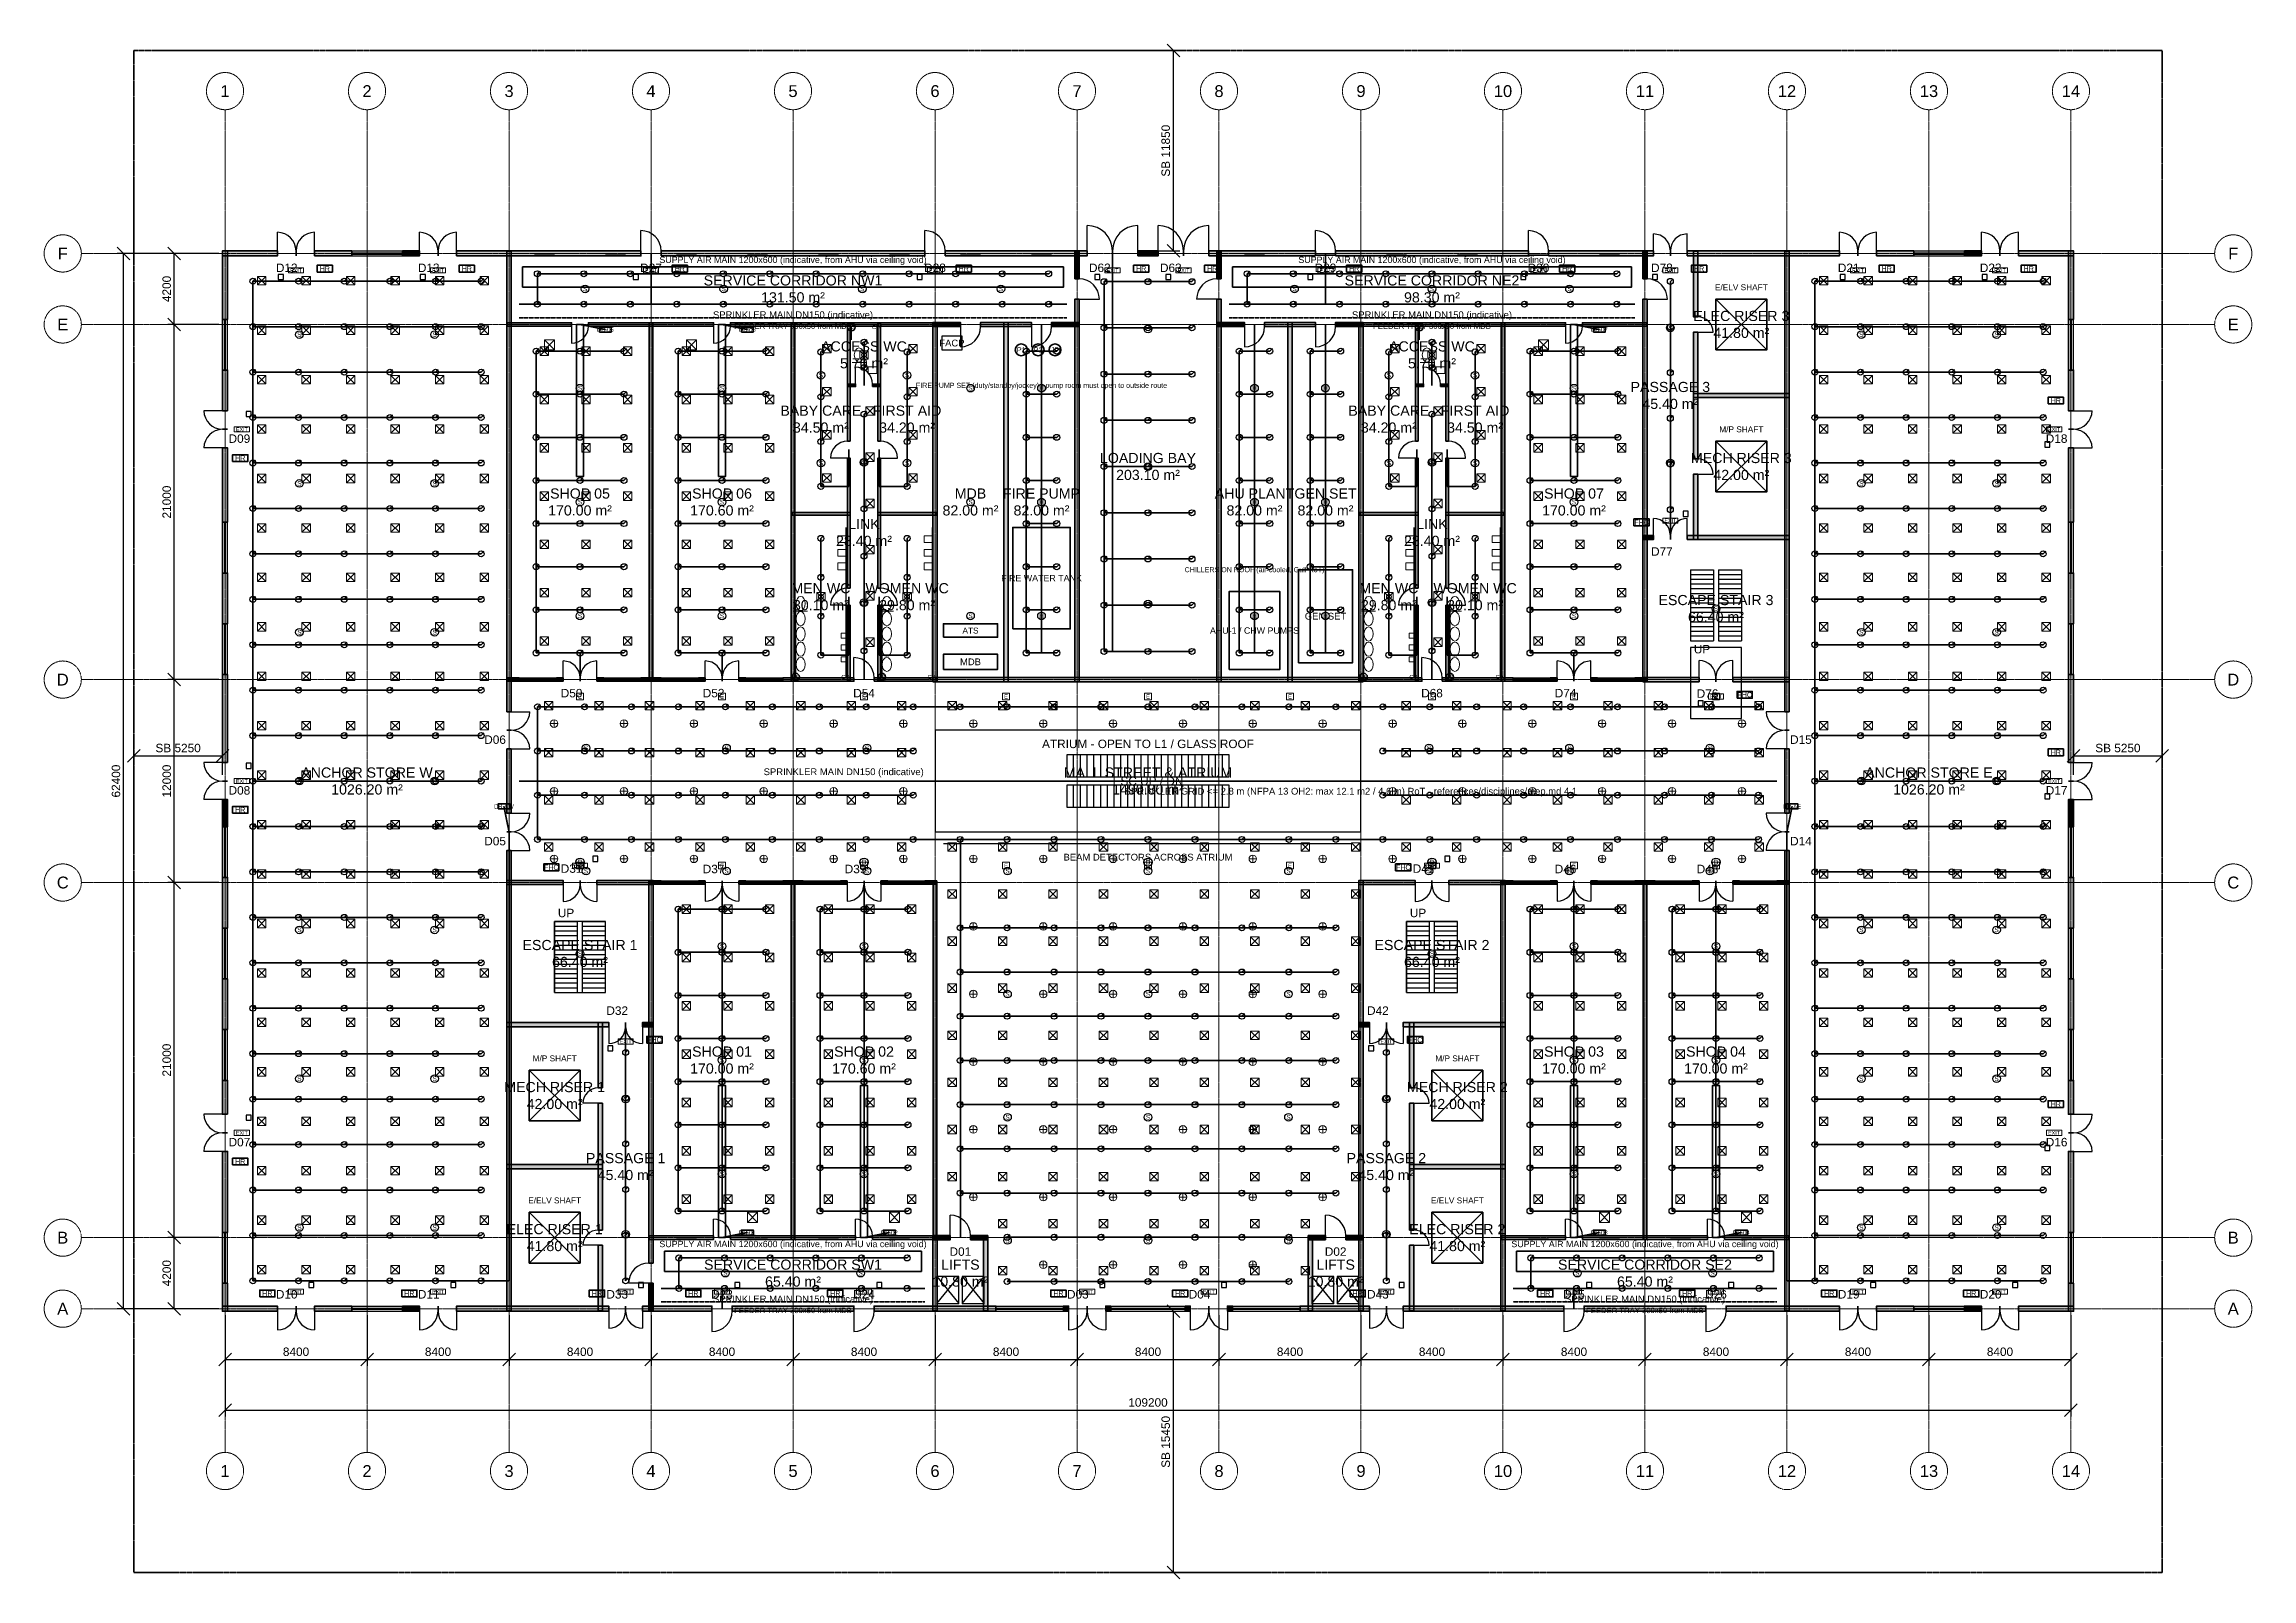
# Model space of a CAD drawing. Header units: millimetres. Extents: x -5300 to 125300, y -375 to 90375.
import ezdxf
from ezdxf.enums import TextEntityAlignment as Align

# ---------------------------------------------------------------- set-up
doc = ezdxf.new("R2010")
doc.units = ezdxf.units.MM
for name, pattern in [('CENTER', [5.08, 3.175, -0.635, 0.635, -0.635]), ('DASHED', [1.524, 1.27, -0.254]), ('PHANTOM', [6.35, 3.175, -0.635, 0.635, -0.635, 0.635, -0.635])]:
    doc.linetypes.add(name, pattern=pattern)
for name, color, linetype, lineweight in [('A-ANNO-DIMS', 1, 'Continuous', 18), ('A-ANNO-SYMB', 2, 'Continuous', 18), ('A-AREA-IDEN', 2, 'Continuous', 18), ('A-DOOR', 3, 'Continuous', 25), ('A-FLOR-EVTR', 251, 'Continuous', 25), ('A-FLOR-OTLN', 253, 'Continuous', 25), ('A-FLOR-STRS', 252, 'Continuous', 25), ('A-GLAZ', 5, 'Continuous', 25), ('A-GRID', 1, 'CENTER', 13), ('A-WALL', 7, 'Continuous', 50), ('A-WALL-PATT', 8, 'Continuous', 9), ('C-PROP-LINE', 1, 'PHANTOM', 35), ('E-ANNO-TEXT', 52, 'Continuous', 18), ('E-DB', 6, 'Continuous', 50), ('E-FALM', 230, 'Continuous', 25), ('E-LITE', 2, 'Continuous', 18), ('E-LITE-EMER', 40, 'Continuous', 18), ('E-TRAY', 210, 'DASHED', 35), ('FP-ANNO-TEXT', 14, 'Continuous', 18), ('FP-HOSE', 20, 'Continuous', 35), ('FP-SPRK-HEAD', 1, 'Continuous', 25), ('FP-SPRK-PIPE', 12, 'Continuous', 50), ('M-ANNO-TEXT', 150, 'Continuous', 18), ('M-HVAC-EQPT', 30, 'Continuous', 50), ('M-HVAC-RCG', 3, 'Continuous', 18), ('M-HVAC-SAD', 5, 'Continuous', 35), ('M-HVAC-SCD', 4, 'Continuous', 18), ('P-ANNO-TEXT', 94, 'Continuous', 18), ('P-DCW', 160, 'Continuous', 25), ('P-FIXT', 90, 'Continuous', 18), ('P-SANR', 34, 'Continuous', 35)]:
    doc.layers.add(name, color=color, linetype=linetype, lineweight=lineweight)
doc.styles.add('CA-ARIAL', font='arial.ttf')
doc.dimstyles.new('CA-100', dxfattribs={"dimscale": 250, "dimtxt": 2, "dimasz": 1.5, "dimexe": 1.5, "dimexo": 1.5, "dimgap": 0.8, "dimtad": 1, "dimdec": 0, "dimdsep": 46, "dimtxsty": 'CA-ARIAL', "dimtsz": 1.5, "dimcen": 2.5, "dimclrd": 256, "dimclre": 256, "dimclrt": 256, "dimazin": 3, "dimtfac": 1, "dimtmove": 0, "dimatfit": 3})

msp = doc.modelspace()

# ---------------------------------------------------------------- hatches: boundary and pattern name
at = {"layer": 'A-WALL-PATT'}
for points in [[(5250, 77850), (8500, 77850), (8500, 78150), (5250, 78150)], [(5550, 74100), (5550, 78150), (5250, 78150), (5250, 74100)], [(10700, 77850), (12900, 77850), (12900, 78150), (10700, 78150)], [(15900, 77850), (16900, 77850), (16900, 78150), (15900, 78150)], [(19100, 77850), (30000, 77850), (30000, 78150), (19100, 78150)], [(22325, 50900), (22325, 78125), (22075, 78125), (22075, 50900)], [(31200, 77850), (46800, 77850), (46800, 78150), (31200, 78150)], [(48000, 77850), (56400, 77850), (56400, 78150), (48000, 78150)], [(55925, 76500), (55925, 78125), (55675, 78125), (55675, 76500)], [(59400, 77850), (60600, 77850), (60600, 78150), (59400, 78150)], [(63600, 77850), (69900, 77850), (69900, 78150), (63600, 78150)], [(64325, 76500), (64325, 78125), (64075, 78125), (64075, 76500)], [(71100, 77850), (82500, 77850), (82500, 78150), (71100, 78150)], [(83700, 77850), (89900, 77850), (89900, 78150), (83700, 78150)], [(89525, 76500), (89525, 78125), (89275, 78125), (89275, 76500)], [(91900, 77850), (100900, 77850), (100900, 78150), (91900, 78150)], [(92525, 74250), (92525, 78125), (92275, 78125), (92275, 74250)], [(97925, 50900), (97925, 78125), (97675, 78125), (97675, 50900)], [(103100, 77850), (105300, 77850), (105300, 78150), (103100, 78150)], [(108300, 77850), (109300, 77850), (109300, 78150), (108300, 78150)], [(111500, 77850), (114750, 77850), (114750, 78150), (111500, 78150)], [(114750, 74100), (114750, 78150), (114450, 78150), (114450, 74100)], [(55925, 52675), (55925, 75300), (55675, 75300), (55675, 52675)], [(64325, 52675), (64325, 75300), (64075, 75300), (64075, 52675)], [(89525, 52675), (89525, 75300), (89275, 75300), (89275, 52675)], [(22100, 73700), (25900, 73700), (25900, 73900), (22100, 73900)], [(26900, 73700), (34300, 73700), (34300, 73900), (26900, 73900)], [(30700, 52700), (30700, 73900), (30500, 73900), (30500, 52700)], [(35300, 73700), (47500, 73700), (47500, 73900), (35300, 73900)], [(39100, 52700), (39100, 73900), (38900, 73900), (38900, 52700)], [(42375, 66900), (42375, 73875), (42225, 73875), (42225, 66900)], [(44175, 66900), (44175, 73875), (44025, 73875), (44025, 66900)], [(47275, 73675), (48900, 73675), (48900, 73925), (47275, 73925)], [(47525, 52675), (47525, 73925), (47275, 73925), (47275, 52675)], [(50100, 73675), (53100, 73675), (53100, 73925), (50100, 73925)], [(51725, 52675), (51725, 73925), (51475, 73925), (51475, 52675)], [(54300, 73675), (55925, 73675), (55925, 73925), (54300, 73925)], [(64075, 73675), (65700, 73675), (65700, 73925), (64075, 73925)], [(66900, 73675), (69900, 73675), (69900, 73925), (66900, 73925)], [(68525, 52675), (68525, 73925), (68275, 73925), (68275, 52675)], [(71100, 73675), (72725, 73675), (72725, 73925), (71100, 73925)], [(72725, 52675), (72725, 73925), (72475, 73925), (72475, 52675)], [(72500, 73700), (84700, 73700), (84700, 73900), (72500, 73900)], [(75975, 66900), (75975, 73875), (75825, 73875), (75825, 66900)], [(77775, 66900), (77775, 73875), (77625, 73875), (77625, 66900)], [(81100, 52700), (81100, 73900), (80900, 73900), (80900, 52700)], [(85700, 73700), (89500, 73700), (89500, 73900), (85700, 73900)], [(92525, 65850), (92525, 73350), (92275, 73350), (92275, 65850)], [(5550, 68700), (5550, 71100), (5250, 71100), (5250, 68700)], [(114750, 68700), (114750, 71100), (114450, 71100), (114450, 68700)], [(42225, 70125), (42700, 70125), (42700, 70275), (42225, 70275)], [(43700, 70125), (44175, 70125), (44175, 70275), (43700, 70275)], [(75825, 70125), (76300, 70125), (76300, 70275), (75825, 70275)], [(77300, 70125), (77775, 70125), (77775, 70275), (77300, 70275)], [(92275, 69475), (97925, 69475), (97925, 69725), (92275, 69725)], [(5550, 62100), (5550, 66500), (5250, 66500), (5250, 62100)], [(42375, 58200), (42375, 65900), (42225, 65900), (42225, 58200)], [(44175, 58200), (44175, 65900), (44025, 65900), (44025, 58200)], [(75975, 58200), (75975, 65900), (75825, 65900), (75825, 58200)], [(77775, 58200), (77775, 65900), (77625, 65900), (77625, 58200)], [(114750, 62100), (114750, 66500), (114450, 66500), (114450, 62100)], [(92525, 61075), (92525, 64950), (92275, 64950), (92275, 61075)], [(38925, 62525), (42375, 62525), (42375, 62675), (38925, 62675)], [(44025, 62525), (47475, 62525), (47475, 62675), (44025, 62675)], [(72525, 62525), (75975, 62525), (75975, 62675), (72525, 62675)], [(77625, 62525), (81075, 62525), (81075, 62675), (77625, 62675)], [(89275, 61075), (89900, 61075), (89900, 61325), (89275, 61325)], [(91900, 61075), (97925, 61075), (97925, 61325), (91900, 61325)], [(5550, 56100), (5550, 59100), (5250, 59100), (5250, 56100)], [(114750, 56100), (114750, 59100), (114450, 59100), (114450, 56100)], [(42375, 52725), (42375, 57200), (42225, 57200), (42225, 52725)], [(44175, 52725), (44175, 57200), (44025, 57200), (44025, 52725)], [(75975, 52725), (75975, 57200), (75825, 57200), (75825, 52725)], [(77775, 52725), (77775, 57200), (77625, 57200), (77625, 52725)], [(5550, 47900), (5550, 53100), (5250, 53100), (5250, 47900)], [(22100, 52700), (22800, 52700), (22800, 52900), (22100, 52900)], [(25000, 52700), (25400, 52700), (25400, 52900), (25000, 52900)], [(27400, 52700), (27800, 52700), (27800, 52900), (27400, 52900)], [(30000, 52700), (31200, 52700), (31200, 52900), (30000, 52900)], [(33400, 52700), (33800, 52700), (33800, 52900), (33400, 52900)], [(35800, 52700), (36200, 52700), (36200, 52900), (35800, 52900)], [(38400, 52700), (42600, 52700), (42600, 52900), (38400, 52900)], [(43800, 52700), (47500, 52700), (47500, 52900), (43800, 52900)], [(47275, 52675), (72725, 52675), (72725, 52925), (47275, 52925)], [(72500, 52700), (76200, 52700), (76200, 52900), (72500, 52900)], [(77400, 52700), (81600, 52700), (81600, 52900), (77400, 52900)], [(83800, 52700), (84200, 52700), (84200, 52900), (83800, 52900)], [(86200, 52700), (86600, 52700), (86600, 52900), (86200, 52900)], [(88800, 52700), (89500, 52700), (89500, 52900), (88800, 52900)], [(89275, 52675), (92600, 52675), (92600, 52925), (89275, 52925)], [(94600, 52675), (97925, 52675), (97925, 52925), (94600, 52925)], [(114750, 47900), (114750, 53100), (114450, 53100), (114450, 47900)], [(22325, 44900), (22325, 48700), (22075, 48700), (22075, 44900)], [(97925, 44900), (97925, 48700), (97675, 48700), (97675, 44900)], [(5550, 44100), (5550, 45700), (5250, 45700), (5250, 44100)], [(114750, 44100), (114750, 45700), (114450, 45700), (114450, 44100)], [(22325, 15475), (22325, 42700), (22075, 42700), (22075, 15475)], [(97925, 15475), (97925, 42700), (97675, 42700), (97675, 15475)], [(5550, 38100), (5550, 41100), (5250, 41100), (5250, 38100)], [(22075, 40675), (25400, 40675), (25400, 40925), (22075, 40925)], [(27400, 40675), (30725, 40675), (30725, 40925), (27400, 40925)], [(30725, 18300), (30725, 40925), (30475, 40925), (30475, 18300)], [(30500, 40700), (31200, 40700), (31200, 40900), (30500, 40900)], [(33400, 40700), (33800, 40700), (33800, 40900), (33400, 40900)], [(35800, 40700), (36200, 40700), (36200, 40900), (35800, 40900)], [(38400, 40700), (39600, 40700), (39600, 40900), (38400, 40900)], [(39100, 19700), (39100, 40900), (38900, 40900), (38900, 19700)], [(41800, 40700), (42200, 40700), (42200, 40900), (41800, 40900)], [(44200, 40700), (44600, 40700), (44600, 40900), (44200, 40900)], [(46800, 40700), (47500, 40700), (47500, 40900), (46800, 40900)], [(47500, 19700), (47500, 40900), (47300, 40900), (47300, 19700)], [(72475, 40675), (75800, 40675), (75800, 40925), (72475, 40925)], [(72725, 15475), (72725, 40925), (72475, 40925), (72475, 15475)], [(77800, 40675), (81125, 40675), (81125, 40925), (77800, 40925)], [(81125, 15475), (81125, 40925), (80875, 40925), (80875, 15475)], [(80900, 40700), (81600, 40700), (81600, 40900), (80900, 40900)], [(83800, 40700), (84200, 40700), (84200, 40900), (83800, 40900)], [(86200, 40700), (86600, 40700), (86600, 40900), (86200, 40900)], [(88800, 40700), (90000, 40700), (90000, 40900), (88800, 40900)], [(89500, 19700), (89500, 40900), (89300, 40900), (89300, 19700)], [(92200, 40700), (92600, 40700), (92600, 40900), (92200, 40900)], [(94600, 40700), (95000, 40700), (95000, 40900), (94600, 40900)], [(97200, 40700), (97900, 40700), (97900, 40900), (97200, 40900)], [(114750, 38100), (114750, 41100), (114450, 41100), (114450, 38100)], [(5550, 32100), (5550, 35100), (5250, 35100), (5250, 32100)], [(114750, 32100), (114750, 35100), (114450, 35100), (114450, 32100)], [(22075, 32275), (28100, 32275), (28100, 32525), (22075, 32525)], [(27725, 28650), (27725, 32525), (27475, 32525), (27475, 28650)], [(30100, 32275), (30725, 32275), (30725, 32525), (30100, 32525)], [(72475, 32275), (73100, 32275), (73100, 32525), (72475, 32525)], [(75100, 32275), (81125, 32275), (81125, 32525), (75100, 32525)], [(75725, 28650), (75725, 32525), (75475, 32525), (75475, 28650)], [(5550, 27100), (5550, 29100), (5250, 29100), (5250, 27100)], [(114750, 27100), (114750, 29100), (114450, 29100), (114450, 27100)], [(27725, 20250), (27725, 27750), (27475, 27750), (27475, 20250)], [(75725, 20250), (75725, 27750), (75475, 27750), (75475, 20250)], [(5550, 20100), (5550, 24900), (5250, 24900), (5250, 20100)], [(114750, 20100), (114750, 24900), (114450, 24900), (114450, 20100)], [(22075, 23875), (27725, 23875), (27725, 24125), (22075, 24125)], [(75475, 23875), (81125, 23875), (81125, 24125), (75475, 24125)], [(30500, 19700), (34300, 19700), (34300, 19900), (30500, 19900)], [(35300, 19700), (42700, 19700), (42700, 19900), (35300, 19900)], [(43700, 19700), (47500, 19700), (47500, 19900), (43700, 19900)], [(47275, 19675), (48300, 19675), (48300, 19925), (47275, 19925)], [(47525, 15475), (47525, 19925), (47275, 19925), (47275, 15475)], [(49500, 19675), (50525, 19675), (50525, 19925), (49500, 19925)], [(50525, 15475), (50525, 19925), (50275, 19925), (50275, 15475)], [(69475, 19675), (70500, 19675), (70500, 19925), (69475, 19925)], [(69725, 15475), (69725, 19925), (69475, 19925), (69475, 15475)], [(71700, 19675), (72725, 19675), (72725, 19925), (71700, 19925)], [(80900, 19700), (84700, 19700), (84700, 19900), (80900, 19900)], [(85700, 19700), (93100, 19700), (93100, 19900), (85700, 19900)], [(94100, 19700), (97900, 19700), (97900, 19900), (94100, 19900)], [(27725, 15475), (27725, 19350), (27475, 19350), (27475, 15475)], [(75725, 15475), (75725, 19350), (75475, 19350), (75475, 15475)], [(5550, 15450), (5550, 17100), (5250, 17100), (5250, 15450)], [(30725, 15475), (30725, 17100), (30475, 17100), (30475, 15475)], [(114750, 15450), (114750, 17100), (114450, 17100), (114450, 15450)], [(5250, 15450), (8500, 15450), (8500, 15750), (5250, 15750)], [(10700, 15450), (12900, 15450), (12900, 15750), (10700, 15750)], [(15900, 15450), (16900, 15450), (16900, 15750), (15900, 15750)], [(19100, 15450), (28100, 15450), (28100, 15750), (19100, 15750)], [(30100, 15450), (34200, 15450), (34200, 15750), (30100, 15750)], [(35400, 15450), (42600, 15450), (42600, 15750), (35400, 15750)], [(43800, 15450), (51000, 15450), (51000, 15750), (43800, 15750)], [(55000, 15450), (55300, 15450), (55300, 15750), (55000, 15750)], [(57500, 15450), (57800, 15450), (57800, 15750), (57500, 15750)], [(62200, 15450), (62500, 15450), (62500, 15750), (62200, 15750)], [(64700, 15450), (65000, 15450), (65000, 15750), (64700, 15750)], [(69000, 15450), (73100, 15450), (73100, 15750), (69000, 15750)], [(75100, 15450), (84600, 15450), (84600, 15750), (75100, 15750)], [(85800, 15450), (93000, 15450), (93000, 15750), (85800, 15750)], [(94200, 15450), (100900, 15450), (100900, 15750), (94200, 15750)], [(103100, 15450), (105300, 15450), (105300, 15750), (103100, 15750)], [(108300, 15450), (109300, 15450), (109300, 15750), (108300, 15750)], [(111500, 15450), (114750, 15450), (114750, 15750), (111500, 15750)]]:
    msp.add_hatch(color=256, dxfattribs=at).paths.add_polyline_path(points)

# ---------------------------------------------------------------- linework, layer by layer
at = {"layer": 'A-DOOR'}
for p, q in [((8500, 78150), (8500, 79250)), ((10700, 78150), (10700, 79250)), ((16900, 78150), (16900, 79250)), ((19100, 78150), (19100, 79250)), ((30000, 78150), (30000, 79350)), ((46800, 78150), (46800, 79350)), ((56400, 78150), (56400, 79650)), ((59400, 78150), (59400, 79650)), ((60600, 78150), (60600, 79650)), ((63600, 78150), (63600, 79650)), ((69900, 78150), (69900, 79350)), ((82500, 78150), (82500, 79350)), ((89900, 78150), (89900, 79150)), ((91900, 78150), (91900, 79150)), ((100900, 78150), (100900, 79250)), ((103100, 78150), (103100, 79250)), ((109300, 78150), (109300, 79250)), ((111500, 78150), (111500, 79250)), ((55925, 75300), (57125, 75300)), ((64075, 75300), (62875, 75300)), ((89525, 75300), (90725, 75300)), ((25900, 73700), (25900, 72700)), ((34300, 73700), (34300, 72700)), ((48900, 73675), (48900, 72475)), ((53100, 73675), (53100, 72475)), ((65700, 73675), (65700, 72475)), ((69900, 73675), (69900, 72475)), ((84700, 73700), (84700, 72700)), ((92525, 73350), (93425, 73350)), ((42700, 70275), (42700, 71275)), ((76300, 70275), (76300, 71275)), ((5250, 68700), (4150, 68700)), ((114750, 68700), (115850, 68700)), ((5250, 66500), (4150, 66500)), ((42225, 65900), (41225, 65900)), ((44175, 65900), (45175, 65900)), ((75825, 65900), (74825, 65900)), ((77775, 65900), (78775, 65900)), ((114750, 66500), (115850, 66500)), ((92525, 64950), (93425, 64950)), ((89900, 61325), (89900, 62325)), ((91900, 61325), (91900, 62325)), ((42225, 57200), (41225, 57200)), ((44175, 57200), (45175, 57200)), ((75825, 57200), (74825, 57200)), ((77775, 57200), (78775, 57200)), ((25400, 52900), (25400, 53900)), ((27400, 52900), (27400, 53900)), ((33800, 52900), (33800, 53900)), ((35800, 52900), (35800, 53900)), ((42600, 52900), (42600, 54100)), ((76200, 52900), (76200, 54100)), ((84200, 52900), (84200, 53900)), ((86200, 52900), (86200, 53900)), ((92600, 52925), (92600, 53925)), ((94600, 52925), (94600, 53925)), ((22325, 50900), (23425, 50900)), ((97675, 50900), (96575, 50900)), ((22325, 48700), (23425, 48700)), ((97675, 48700), (96575, 48700)), ((5250, 47900), (4150, 47900)), ((114750, 47900), (115850, 47900)), ((5250, 45700), (4150, 45700)), ((22325, 44900), (23425, 44900)), ((97675, 44900), (96575, 44900)), ((114750, 45700), (115850, 45700)), ((22325, 42700), (23425, 42700)), ((97675, 42700), (96575, 42700)), ((25400, 40675), (25400, 39675)), ((27400, 40675), (27400, 39675)), ((33800, 40700), (33800, 39700)), ((35800, 40700), (35800, 39700)), ((42200, 40700), (42200, 39700)), ((44200, 40700), (44200, 39700)), ((75800, 40675), (75800, 39675)), ((77800, 40675), (77800, 39675)), ((84200, 40700), (84200, 39700)), ((86200, 40700), (86200, 39700)), ((92600, 40700), (92600, 39700)), ((94600, 40700), (94600, 39700)), ((28100, 32275), (28100, 31275)), ((30100, 32275), (30100, 31275)), ((73100, 32275), (73100, 31275)), ((75100, 32275), (75100, 31275)), ((27475, 27750), (26575, 27750)), ((75725, 27750), (76625, 27750)), ((5250, 27100), (4150, 27100)), ((114750, 27100), (115850, 27100)), ((5250, 24900), (4150, 24900)), ((114750, 24900), (115850, 24900)), ((34300, 19900), (34300, 20900)), ((42700, 19900), (42700, 20900)), ((48300, 19925), (48300, 21125)), ((70500, 19925), (70500, 21125)), ((84700, 19900), (84700, 20900)), ((93100, 19900), (93100, 20900)), ((27475, 19350), (26575, 19350)), ((75725, 19350), (76625, 19350)), ((30475, 17100), (29275, 17100)), ((8500, 15450), (8500, 14350)), ((10700, 15450), (10700, 14350)), ((16900, 15450), (16900, 14350)), ((19100, 15450), (19100, 14350)), ((28100, 15450), (28100, 14450)), ((30100, 15450), (30100, 14450)), ((34200, 15450), (34200, 14250)), ((42600, 15450), (42600, 14250)), ((55300, 15450), (55300, 14350)), ((57500, 15450), (57500, 14350)), ((62500, 15450), (62500, 14350)), ((64700, 15450), (64700, 14350)), ((73100, 15450), (73100, 14450)), ((75100, 15450), (75100, 14450)), ((84600, 15450), (84600, 14250)), ((93000, 15450), (93000, 14250)), ((100900, 15450), (100900, 14350)), ((103100, 15450), (103100, 14350)), ((109300, 15450), (109300, 14350)), ((111500, 15450), (111500, 14350))]:
    msp.add_line(p, q, dxfattribs=at)
for centre, radius, start, end in [((8500, 78150), 1100, 0, 90), ((10700, 78150), 1100, 90, 180), ((16900, 78150), 1100, 0, 90), ((19100, 78150), 1100, 90, 180), ((30000, 78150), 1200, 0, 90), ((46800, 78150), 1200, 0, 90), ((56400, 78150), 1500, 0, 90), ((59400, 78150), 1500, 90, 180), ((60600, 78150), 1500, 0, 90), ((63600, 78150), 1500, 90, 180), ((69900, 78150), 1200, 0, 90), ((82500, 78150), 1200, 0, 90), ((89900, 78150), 1000, 0, 90), ((91900, 78150), 1000, 90, 180), ((100900, 78150), 1100, 0, 90), ((103100, 78150), 1100, 90, 180), ((109300, 78150), 1100, 0, 90), ((111500, 78150), 1100, 90, 180), ((55925, 75300), 1200, 0, 90), ((64075, 75300), 1200, 90, 180), ((89525, 75300), 1200, 0, 90), ((25900, 73700), 1000, -90, 0), ((34300, 73700), 1000, -90, 0), ((48900, 73675), 1200, -90, 0), ((53100, 73675), 1200, -90, 0), ((65700, 73675), 1200, -90, 0), ((69900, 73675), 1200, -90, 0), ((84700, 73700), 1000, -90, 0), ((92525, 73350), 900, 0, 90), ((42700, 70275), 1000, 0, 90), ((76300, 70275), 1000, 0, 90), ((5250, 68700), 1100, 180, -90), ((114750, 68700), 1100, -90, 0), ((5250, 66500), 1100, 90, 180), ((42225, 65900), 1000, 90, 180), ((44175, 65900), 1000, 0, 90), ((75825, 65900), 1000, 90, 180), ((77775, 65900), 1000, 0, 90), ((114750, 66500), 1100, 0, 90), ((92525, 64950), 900, 0, 90), ((89900, 61325), 1000, 0, 90), ((91900, 61325), 1000, 90, 180), ((42225, 57200), 1000, 90, 180), ((44175, 57200), 1000, 0, 90), ((75825, 57200), 1000, 90, 180), ((77775, 57200), 1000, 0, 90), ((25400, 52900), 1000, 0, 90), ((27400, 52900), 1000, 90, 180), ((33800, 52900), 1000, 0, 90), ((35800, 52900), 1000, 90, 180), ((42600, 52900), 1200, 0, 90), ((76200, 52900), 1200, 0, 90), ((84200, 52900), 1000, 0, 90), ((86200, 52900), 1000, 90, 180), ((92600, 52925), 1000, 0, 90), ((94600, 52925), 1000, 90, 180), ((22325, 50900), 1100, -90, 0), ((22325, 48700), 1100, 0, 90), ((97675, 50900), 1100, 180, -90), ((97675, 48700), 1100, 90, 180), ((5250, 47900), 1100, 180, -90), ((114750, 47900), 1100, -90, 0), ((5250, 45700), 1100, 90, 180), ((114750, 45700), 1100, 0, 90), ((22325, 44900), 1100, -90, 0), ((97675, 44900), 1100, 180, -90), ((22325, 42700), 1100, 0, 90), ((97675, 42700), 1100, 90, 180), ((25400, 40675), 1000, -90, 0), ((27400, 40675), 1000, 180, -90), ((33800, 40700), 1000, -90, 0), ((35800, 40700), 1000, 180, -90), ((42200, 40700), 1000, -90, 0), ((44200, 40700), 1000, 180, -90), ((75800, 40675), 1000, -90, 0), ((77800, 40675), 1000, 180, -90), ((84200, 40700), 1000, -90, 0), ((86200, 40700), 1000, 180, -90), ((92600, 40700), 1000, -90, 0), ((94600, 40700), 1000, 180, -90), ((28100, 32275), 1000, -90, 0), ((30100, 32275), 1000, 180, -90), ((73100, 32275), 1000, -90, 0), ((75100, 32275), 1000, 180, -90), ((27475, 27750), 900, 90, 180), ((75725, 27750), 900, 0, 90), ((5250, 27100), 1100, 180, -90), ((114750, 27100), 1100, -90, 0), ((5250, 24900), 1100, 90, 180), ((114750, 24900), 1100, 0, 90), ((34300, 19900), 1000, 0, 90), ((42700, 19900), 1000, 0, 90), ((48300, 19925), 1200, 0, 90), ((70500, 19925), 1200, 0, 90), ((84700, 19900), 1000, 0, 90), ((93100, 19900), 1000, 0, 90), ((27475, 19350), 900, 90, 180), ((75725, 19350), 900, 0, 90), ((30475, 17100), 1200, 90, 180), ((8500, 15450), 1100, -90, 0), ((10700, 15450), 1100, 180, -90), ((16900, 15450), 1100, -90, 0), ((19100, 15450), 1100, 180, -90), ((28100, 15450), 1000, -90, 0), ((30100, 15450), 1000, 180, -90), ((34200, 15450), 1200, -90, 0), ((42600, 15450), 1200, -90, 0), ((55300, 15450), 1100, -90, 0), ((57500, 15450), 1100, 180, -90), ((62500, 15450), 1100, -90, 0), ((64700, 15450), 1100, 180, -90), ((73100, 15450), 1000, -90, 0), ((75100, 15450), 1000, 180, -90), ((84600, 15450), 1200, -90, 0), ((93000, 15450), 1200, -90, 0), ((100900, 15450), 1100, -90, 0), ((103100, 15450), 1100, 180, -90), ((109300, 15450), 1100, -90, 0), ((111500, 15450), 1100, 180, -90)]:
    msp.add_arc(centre, radius, start, end, dxfattribs=at)
at = {"layer": 'A-FLOR-EVTR'}
for p, q in [((55600, 47050), (55600, 48350)), ((56000, 47050), (56000, 48350)), ((56400, 47050), (56400, 48350)), ((56800, 47050), (56800, 48350)), ((57200, 47050), (57200, 48350)), ((57600, 47050), (57600, 48350)), ((58000, 47050), (58000, 48350)), ((58400, 47050), (58400, 48350)), ((58800, 47050), (58800, 48350)), ((59200, 47050), (59200, 48350)), ((59600, 47050), (59600, 48350)), ((60000, 47050), (60000, 48350)), ((60400, 47050), (60400, 48350)), ((60800, 47050), (60800, 48350)), ((61200, 47050), (61200, 48350)), ((61600, 47050), (61600, 48350)), ((62000, 47050), (62000, 48350)), ((62400, 47050), (62400, 48350)), ((62800, 47050), (62800, 48350)), ((63200, 47050), (63200, 48350)), ((63600, 47050), (63600, 48350)), ((64000, 47050), (64000, 48350)), ((64400, 47050), (64400, 48350)), ((55600, 45250), (55600, 46550)), ((56000, 45250), (56000, 46550)), ((56400, 45250), (56400, 46550)), ((56800, 45250), (56800, 46550)), ((57200, 45250), (57200, 46550)), ((57600, 45250), (57600, 46550)), ((58000, 45250), (58000, 46550)), ((58400, 45250), (58400, 46550)), ((58800, 45250), (58800, 46550)), ((59200, 45250), (59200, 46550)), ((59600, 45250), (59600, 46550)), ((60000, 45250), (60000, 46550)), ((60400, 45250), (60400, 46550)), ((60800, 45250), (60800, 46550)), ((61200, 45250), (61200, 46550)), ((61600, 45250), (61600, 46550)), ((62000, 45250), (62000, 46550)), ((62400, 45250), (62400, 46550)), ((62800, 45250), (62800, 46550)), ((63200, 45250), (63200, 46550)), ((63600, 45250), (63600, 46550)), ((64000, 45250), (64000, 46550)), ((64400, 45250), (64400, 46550)), ((47500, 15900), (48800, 17500)), ((47500, 17500), (48800, 15900)), ((49000, 15900), (50300, 17500)), ((49000, 17500), (50300, 15900)), ((69700, 15900), (71000, 17500)), ((69700, 17500), (71000, 15900)), ((71200, 15900), (72500, 17500)), ((71200, 17500), (72500, 15900))]:
    msp.add_line(p, q, dxfattribs=at)
for points in [[(55200, 47050), (64800, 47050), (64800, 48350), (55200, 48350)], [(55200, 45250), (64800, 45250), (64800, 46550), (55200, 46550)], [(47500, 15900), (48800, 15900), (48800, 17500), (47500, 17500)], [(49000, 15900), (50300, 15900), (50300, 17500), (49000, 17500)], [(69700, 15900), (71000, 15900), (71000, 17500), (69700, 17500)], [(71200, 15900), (72500, 15900), (72500, 17500), (71200, 17500)]]:
    msp.add_lwpolyline(points, close=True, dxfattribs=at)
at = {"layer": 'A-FLOR-OTLN'}
msp.add_lwpolyline([(47400, 43800), (72600, 43800), (72600, 49800), (47400, 49800)], close=True, dxfattribs=at)
at = {"layer": 'A-FLOR-STRS'}
for p, q in [((92100, 59300), (93450, 59300)), ((92100, 59300), (92100, 55100)), ((92100, 59020), (93450, 59020)), ((93450, 59300), (93450, 55100)), ((93750, 59300), (95100, 59300)), ((93750, 59300), (93750, 55100)), ((93750, 59020), (95100, 59020)), ((95100, 59300), (95100, 55100)), ((92100, 58740), (93450, 58740)), ((92100, 58460), (93450, 58460)), ((92100, 58180), (93450, 58180)), ((92100, 57900), (93450, 57900)), ((92100, 57620), (93450, 57620)), ((93750, 58740), (95100, 58740)), ((93750, 58460), (95100, 58460)), ((93750, 58180), (95100, 58180)), ((93750, 57900), (95100, 57900)), ((93750, 57620), (95100, 57620)), ((92100, 57340), (93450, 57340)), ((92100, 57060), (93450, 57060)), ((92100, 56780), (93450, 56780)), ((92100, 56500), (93450, 56500)), ((92100, 56220), (93450, 56220)), ((93750, 57340), (95100, 57340)), ((93750, 57060), (95100, 57060)), ((93750, 56780), (95100, 56780)), ((93750, 56500), (95100, 56500)), ((93750, 56220), (95100, 56220)), ((92100, 55940), (93450, 55940)), ((92100, 55660), (93450, 55660)), ((92100, 55380), (93450, 55380)), ((92100, 55100), (93450, 55100)), ((93750, 55940), (95100, 55940)), ((93750, 55660), (95100, 55660)), ((93750, 55380), (95100, 55380)), ((93750, 55100), (95100, 55100)), ((24900, 38500), (26250, 38500)), ((24900, 34300), (24900, 38500)), ((24900, 38220), (26250, 38220)), ((24900, 37940), (26250, 37940)), ((26250, 34300), (26250, 38500)), ((26550, 38500), (27900, 38500)), ((26550, 34300), (26550, 38500)), ((26550, 38220), (27900, 38220)), ((26550, 37940), (27900, 37940)), ((27900, 34300), (27900, 38500)), ((75300, 38500), (76650, 38500)), ((75300, 34300), (75300, 38500)), ((75300, 38220), (76650, 38220)), ((75300, 37940), (76650, 37940)), ((76650, 34300), (76650, 38500)), ((76950, 38500), (78300, 38500)), ((76950, 34300), (76950, 38500)), ((76950, 38220), (78300, 38220)), ((76950, 37940), (78300, 37940)), ((78300, 34300), (78300, 38500)), ((24900, 37660), (26250, 37660)), ((24900, 37380), (26250, 37380)), ((24900, 37100), (26250, 37100)), ((24900, 36820), (26250, 36820)), ((26550, 37660), (27900, 37660)), ((26550, 37380), (27900, 37380)), ((26550, 37100), (27900, 37100)), ((26550, 36820), (27900, 36820)), ((75300, 37660), (76650, 37660)), ((75300, 37380), (76650, 37380)), ((75300, 37100), (76650, 37100)), ((75300, 36820), (76650, 36820)), ((76950, 37660), (78300, 37660)), ((76950, 37380), (78300, 37380)), ((76950, 37100), (78300, 37100)), ((76950, 36820), (78300, 36820)), ((24900, 36540), (26250, 36540)), ((24900, 36260), (26250, 36260)), ((24900, 35980), (26250, 35980)), ((24900, 35700), (26250, 35700)), ((24900, 35420), (26250, 35420)), ((26550, 36540), (27900, 36540)), ((26550, 36260), (27900, 36260)), ((26550, 35980), (27900, 35980)), ((26550, 35700), (27900, 35700)), ((26550, 35420), (27900, 35420)), ((75300, 36540), (76650, 36540)), ((75300, 36260), (76650, 36260)), ((75300, 35980), (76650, 35980)), ((75300, 35700), (76650, 35700)), ((75300, 35420), (76650, 35420)), ((76950, 36540), (78300, 36540)), ((76950, 36260), (78300, 36260)), ((76950, 35980), (78300, 35980)), ((76950, 35700), (78300, 35700)), ((76950, 35420), (78300, 35420)), ((24900, 35140), (26250, 35140)), ((24900, 34860), (26250, 34860)), ((24900, 34580), (26250, 34580)), ((24900, 34300), (26250, 34300)), ((26550, 35140), (27900, 35140)), ((26550, 34860), (27900, 34860)), ((26550, 34580), (27900, 34580)), ((26550, 34300), (27900, 34300)), ((75300, 35140), (76650, 35140)), ((75300, 34860), (76650, 34860)), ((75300, 34580), (76650, 34580)), ((75300, 34300), (76650, 34300)), ((76950, 35140), (78300, 35140)), ((76950, 34860), (78300, 34860)), ((76950, 34580), (78300, 34580)), ((76950, 34300), (78300, 34300))]:
    msp.add_line(p, q, dxfattribs=at)
for points in [[(92100, 50500), (95100, 50500), (95100, 54700), (92100, 54700)], [(24900, 34300), (27900, 34300), (27900, 38500), (24900, 38500)], [(75300, 34300), (78300, 34300), (78300, 38500), (75300, 38500)]]:
    msp.add_lwpolyline(points, close=True, dxfattribs=at)
at = {"layer": 'A-GLAZ'}
for p, q in [((12900, 78150), (15900, 78150)), ((12900, 78037.5), (15900, 78037.5)), ((12900, 77962.5), (15900, 77962.5)), ((12900, 77850), (15900, 77850)), ((105300, 78150), (108300, 78150)), ((105300, 78037.5), (108300, 78037.5)), ((105300, 77962.5), (108300, 77962.5)), ((105300, 77850), (108300, 77850)), ((5250, 71100), (5250, 74100)), ((5362.5, 71100), (5362.5, 74100)), ((5437.5, 71100), (5437.5, 74100)), ((5550, 71100), (5550, 74100)), ((114450, 71100), (114450, 74100)), ((114562.5, 71100), (114562.5, 74100)), ((114637.5, 71100), (114637.5, 74100)), ((114750, 71100), (114750, 74100)), ((5250, 59100), (5250, 62100)), ((5362.5, 59100), (5362.5, 62100)), ((5437.5, 59100), (5437.5, 62100)), ((5550, 59100), (5550, 62100)), ((114450, 59100), (114450, 62100)), ((114562.5, 59100), (114562.5, 62100)), ((114637.5, 59100), (114637.5, 62100)), ((114750, 59100), (114750, 62100)), ((5250, 53100), (5250, 56100)), ((5362.5, 53100), (5362.5, 56100)), ((5437.5, 53100), (5437.5, 56100)), ((5550, 53100), (5550, 56100)), ((114450, 53100), (114450, 56100)), ((114562.5, 53100), (114562.5, 56100)), ((114637.5, 53100), (114637.5, 56100)), ((114750, 53100), (114750, 56100)), ((22800, 52900), (25000, 52900)), ((22800, 52825), (25000, 52825)), ((22800, 52775), (25000, 52775)), ((22800, 52700), (25000, 52700)), ((27800, 52900), (30000, 52900)), ((27800, 52825), (30000, 52825)), ((27800, 52775), (30000, 52775)), ((27800, 52700), (30000, 52700)), ((31200, 52900), (33400, 52900)), ((31200, 52825), (33400, 52825)), ((31200, 52775), (33400, 52775)), ((31200, 52700), (33400, 52700)), ((36200, 52900), (38400, 52900)), ((36200, 52825), (38400, 52825)), ((36200, 52775), (38400, 52775)), ((36200, 52700), (38400, 52700)), ((81600, 52900), (83800, 52900)), ((81600, 52825), (83800, 52825)), ((81600, 52775), (83800, 52775)), ((81600, 52700), (83800, 52700)), ((86600, 52900), (88800, 52900)), ((86600, 52825), (88800, 52825)), ((86600, 52775), (88800, 52775)), ((86600, 52700), (88800, 52700)), ((5250, 41100), (5250, 44100)), ((5362.5, 41100), (5362.5, 44100)), ((5437.5, 41100), (5437.5, 44100)), ((5550, 41100), (5550, 44100)), ((114450, 41100), (114450, 44100)), ((114562.5, 41100), (114562.5, 44100)), ((114637.5, 41100), (114637.5, 44100)), ((114750, 41100), (114750, 44100)), ((31200, 40900), (33400, 40900)), ((31200, 40825), (33400, 40825)), ((31200, 40775), (33400, 40775)), ((31200, 40700), (33400, 40700)), ((36200, 40900), (38400, 40900)), ((36200, 40825), (38400, 40825)), ((36200, 40775), (38400, 40775)), ((36200, 40700), (38400, 40700)), ((39600, 40900), (41800, 40900)), ((39600, 40825), (41800, 40825)), ((39600, 40775), (41800, 40775)), ((39600, 40700), (41800, 40700)), ((44600, 40900), (46800, 40900)), ((44600, 40825), (46800, 40825)), ((44600, 40775), (46800, 40775)), ((44600, 40700), (46800, 40700)), ((81600, 40900), (83800, 40900)), ((81600, 40825), (83800, 40825)), ((81600, 40775), (83800, 40775)), ((81600, 40700), (83800, 40700)), ((86600, 40900), (88800, 40900)), ((86600, 40825), (88800, 40825)), ((86600, 40775), (88800, 40775)), ((86600, 40700), (88800, 40700)), ((90000, 40900), (92200, 40900)), ((90000, 40825), (92200, 40825)), ((90000, 40775), (92200, 40775)), ((90000, 40700), (92200, 40700)), ((95000, 40900), (97200, 40900)), ((95000, 40825), (97200, 40825)), ((95000, 40775), (97200, 40775)), ((95000, 40700), (97200, 40700)), ((5250, 35100), (5250, 38100)), ((5362.5, 35100), (5362.5, 38100)), ((5437.5, 35100), (5437.5, 38100)), ((5550, 35100), (5550, 38100)), ((114450, 35100), (114450, 38100)), ((114562.5, 35100), (114562.5, 38100)), ((114637.5, 35100), (114637.5, 38100)), ((114750, 35100), (114750, 38100)), ((5250, 29100), (5250, 32100)), ((5362.5, 29100), (5362.5, 32100)), ((5437.5, 29100), (5437.5, 32100)), ((5550, 29100), (5550, 32100)), ((114450, 29100), (114450, 32100)), ((114562.5, 29100), (114562.5, 32100)), ((114637.5, 29100), (114637.5, 32100)), ((114750, 29100), (114750, 32100)), ((5250, 17100), (5250, 20100)), ((5362.5, 17100), (5362.5, 20100)), ((5437.5, 17100), (5437.5, 20100)), ((5550, 17100), (5550, 20100)), ((114450, 17100), (114450, 20100)), ((114562.5, 17100), (114562.5, 20100)), ((114637.5, 17100), (114637.5, 20100)), ((114750, 17100), (114750, 20100)), ((12900, 15750), (15900, 15750)), ((51000, 15750), (55000, 15750)), ((57800, 15750), (62200, 15750)), ((65000, 15750), (69000, 15750)), ((105300, 15750), (108300, 15750)), ((12900, 15637.5), (15900, 15637.5)), ((12900, 15562.5), (15900, 15562.5)), ((12900, 15450), (15900, 15450)), ((51000, 15637.5), (55000, 15637.5)), ((51000, 15562.5), (55000, 15562.5)), ((51000, 15450), (55000, 15450)), ((57800, 15637.5), (62200, 15637.5)), ((57800, 15562.5), (62200, 15562.5)), ((57800, 15450), (62200, 15450)), ((65000, 15637.5), (69000, 15637.5)), ((65000, 15562.5), (69000, 15562.5)), ((65000, 15450), (69000, 15450)), ((105300, 15637.5), (108300, 15637.5)), ((105300, 15562.5), (108300, 15562.5)), ((105300, 15450), (108300, 15450))]:
    msp.add_line(p, q, dxfattribs=at)
at = {"layer": 'A-GRID'}
for p, q in [((5400, 7100), (5400, 86500)), ((13800, 7100), (13800, 86500)), ((22200, 7100), (22200, 86500)), ((30600, 7100), (30600, 86500)), ((39000, 7100), (39000, 86500)), ((47400, 7100), (47400, 86500)), ((55800, 7100), (55800, 86500)), ((64200, 7100), (64200, 86500)), ((72600, 7100), (72600, 86500)), ((81000, 7100), (81000, 86500)), ((89400, 7100), (89400, 86500)), ((97800, 7100), (97800, 86500)), ((106200, 7100), (106200, 86500)), ((114600, 7100), (114600, 86500)), ((-3100, 78000), (123100, 78000)), ((-3100, 73800), (123100, 73800)), ((-3100, 52800), (123100, 52800)), ((-3100, 40800), (123100, 40800)), ((-3100, 19800), (123100, 19800)), ((-3100, 15600), (123100, 15600))]:
    msp.add_line(p, q, dxfattribs=at)
for centre in [(5400, 87600), (13800, 87600), (22200, 87600), (30600, 87600), (39000, 87600), (47400, 87600), (55800, 87600), (64200, 87600), (72600, 87600), (81000, 87600), (89400, 87600), (97800, 87600), (106200, 87600), (114600, 87600), (-4200, 78000), (124200, 78000), (-4200, 73800), (124200, 73800), (-4200, 52800), (124200, 52800), (-4200, 40800), (124200, 40800), (-4200, 19800), (124200, 19800), (-4200, 15600), (124200, 15600), (5400, 6000), (13800, 6000), (22200, 6000), (30600, 6000), (39000, 6000), (47400, 6000), (55800, 6000), (64200, 6000), (72600, 6000), (81000, 6000), (89400, 6000), (97800, 6000), (106200, 6000), (114600, 6000)]:
    msp.add_circle(centre, 1100, dxfattribs=at)
at = {"layer": 'A-WALL'}
for p, q in [((8500, 77850), (8500, 78150)), ((9600, 77850), (9600, 78150)), ((9600, 77850), (9600, 78150)), ((10700, 77850), (10700, 78150)), ((12900, 77850), (12900, 78150)), ((15900, 77850), (15900, 78150)), ((16900, 77850), (16900, 78150)), ((18000, 77850), (18000, 78150)), ((18000, 77850), (18000, 78150)), ((19100, 77850), (19100, 78150)), ((30000, 77850), (30000, 78150)), ((31200, 77850), (31200, 78150)), ((46800, 77850), (46800, 78150)), ((48000, 77850), (48000, 78150)), ((56400, 77850), (56400, 78150)), ((57900, 77850), (57900, 78150)), ((57900, 77850), (57900, 78150)), ((59400, 77850), (59400, 78150)), ((60600, 77850), (60600, 78150)), ((62100, 77850), (62100, 78150)), ((62100, 77850), (62100, 78150)), ((63600, 77850), (63600, 78150)), ((69900, 77850), (69900, 78150)), ((71100, 77850), (71100, 78150)), ((82500, 77850), (82500, 78150)), ((83700, 77850), (83700, 78150)), ((89900, 77850), (89900, 78150)), ((90900, 77850), (90900, 78150)), ((90900, 77850), (90900, 78150)), ((91900, 77850), (91900, 78150)), ((100900, 77850), (100900, 78150)), ((102000, 77850), (102000, 78150)), ((102000, 77850), (102000, 78150)), ((103100, 77850), (103100, 78150)), ((105300, 77850), (105300, 78150)), ((108300, 77850), (108300, 78150)), ((109300, 77850), (109300, 78150)), ((110400, 77850), (110400, 78150)), ((110400, 77850), (110400, 78150)), ((111500, 77850), (111500, 78150)), ((55925, 76500), (55675, 76500)), ((64325, 76500), (64075, 76500)), ((89525, 76500), (89275, 76500)), ((55925, 75300), (55675, 75300)), ((64325, 75300), (64075, 75300)), ((89525, 75300), (89275, 75300)), ((5550, 74100), (5250, 74100)), ((25900, 73700), (25900, 73900)), ((26900, 73700), (26900, 73900)), ((34300, 73700), (34300, 73900)), ((35300, 73700), (35300, 73900)), ((48900, 73675), (48900, 73925)), ((50100, 73675), (50100, 73925)), ((53100, 73675), (53100, 73925)), ((54300, 73675), (54300, 73925)), ((65700, 73675), (65700, 73925)), ((66900, 73675), (66900, 73925)), ((69900, 73675), (69900, 73925)), ((71100, 73675), (71100, 73925)), ((84700, 73700), (84700, 73900)), ((85700, 73700), (85700, 73900)), ((92525, 74250), (92275, 74250)), ((92525, 73350), (92275, 73350)), ((114750, 74100), (114450, 74100)), ((5550, 71100), (5250, 71100)), ((114750, 71100), (114450, 71100)), ((42700, 70125), (42700, 70275)), ((43700, 70125), (43700, 70275)), ((76300, 70125), (76300, 70275)), ((77300, 70125), (77300, 70275)), ((5550, 68700), (5250, 68700)), ((114750, 68700), (114450, 68700)), ((5550, 67600), (5250, 67600)), ((5550, 67600), (5250, 67600)), ((42375, 66900), (42225, 66900)), ((44175, 66900), (44025, 66900)), ((75975, 66900), (75825, 66900)), ((77775, 66900), (77625, 66900)), ((114750, 67600), (114450, 67600)), ((114750, 67600), (114450, 67600)), ((5550, 66500), (5250, 66500)), ((42375, 65900), (42225, 65900)), ((44175, 65900), (44025, 65900)), ((75975, 65900), (75825, 65900)), ((77775, 65900), (77625, 65900)), ((92525, 65850), (92275, 65850)), ((114750, 66500), (114450, 66500)), ((92525, 64950), (92275, 64950)), ((5550, 62100), (5250, 62100)), ((114750, 62100), (114450, 62100)), ((89900, 61075), (89900, 61325)), ((90900, 61075), (90900, 61325)), ((90900, 61075), (90900, 61325)), ((91900, 61075), (91900, 61325)), ((5550, 59100), (5250, 59100)), ((114750, 59100), (114450, 59100)), ((42375, 58200), (42225, 58200)), ((44175, 58200), (44025, 58200)), ((75975, 58200), (75825, 58200)), ((77775, 58200), (77625, 58200)), ((42375, 57200), (42225, 57200)), ((44175, 57200), (44025, 57200)), ((75975, 57200), (75825, 57200)), ((77775, 57200), (77625, 57200)), ((5550, 56100), (5250, 56100)), ((114750, 56100), (114450, 56100)), ((5550, 53100), (5250, 53100)), ((22800, 52700), (22800, 52900)), ((25000, 52700), (25000, 52900)), ((25400, 52700), (25400, 52900)), ((26400, 52700), (26400, 52900)), ((26400, 52700), (26400, 52900)), ((27400, 52700), (27400, 52900)), ((27800, 52700), (27800, 52900)), ((30000, 52700), (30000, 52900)), ((31200, 52700), (31200, 52900)), ((33400, 52700), (33400, 52900)), ((33800, 52700), (33800, 52900)), ((34800, 52700), (34800, 52900)), ((34800, 52700), (34800, 52900)), ((35800, 52700), (35800, 52900)), ((36200, 52700), (36200, 52900)), ((38400, 52700), (38400, 52900)), ((42600, 52700), (42600, 52900)), ((43800, 52700), (43800, 52900)), ((76200, 52700), (76200, 52900)), ((77400, 52700), (77400, 52900)), ((81600, 52700), (81600, 52900)), ((83800, 52700), (83800, 52900)), ((84200, 52700), (84200, 52900)), ((85200, 52700), (85200, 52900)), ((85200, 52700), (85200, 52900)), ((86200, 52700), (86200, 52900)), ((86600, 52700), (86600, 52900)), ((88800, 52700), (88800, 52900)), ((92600, 52675), (92600, 52925)), ((93600, 52675), (93600, 52925)), ((93600, 52675), (93600, 52925)), ((94600, 52675), (94600, 52925)), ((114750, 53100), (114450, 53100)), ((22325, 50900), (22075, 50900)), ((22325, 49800), (22075, 49800)), ((22325, 49800), (22075, 49800)), ((97925, 50900), (97675, 50900)), ((97925, 49800), (97675, 49800)), ((97925, 49800), (97675, 49800)), ((22325, 48700), (22075, 48700)), ((97925, 48700), (97675, 48700)), ((5550, 47900), (5250, 47900)), ((114750, 47900), (114450, 47900)), ((5550, 46800), (5250, 46800)), ((5550, 46800), (5250, 46800)), ((114750, 46800), (114450, 46800)), ((114750, 46800), (114450, 46800)), ((5550, 45700), (5250, 45700)), ((22325, 44900), (22075, 44900)), ((97925, 44900), (97675, 44900)), ((114750, 45700), (114450, 45700)), ((5550, 44100), (5250, 44100)), ((22325, 43800), (22075, 43800)), ((22325, 43800), (22075, 43800)), ((97925, 43800), (97675, 43800)), ((97925, 43800), (97675, 43800)), ((114750, 44100), (114450, 44100)), ((22325, 42700), (22075, 42700)), ((97925, 42700), (97675, 42700)), ((5550, 41100), (5250, 41100)), ((25400, 40675), (25400, 40925)), ((26400, 40675), (26400, 40925)), ((26400, 40675), (26400, 40925)), ((27400, 40675), (27400, 40925)), ((31200, 40700), (31200, 40900)), ((33400, 40700), (33400, 40900)), ((33800, 40700), (33800, 40900)), ((34800, 40700), (34800, 40900)), ((34800, 40700), (34800, 40900)), ((35800, 40700), (35800, 40900)), ((36200, 40700), (36200, 40900)), ((38400, 40700), (38400, 40900)), ((39600, 40700), (39600, 40900)), ((41800, 40700), (41800, 40900)), ((42200, 40700), (42200, 40900)), ((43200, 40700), (43200, 40900)), ((43200, 40700), (43200, 40900)), ((44200, 40700), (44200, 40900)), ((44600, 40700), (44600, 40900)), ((46800, 40700), (46800, 40900)), ((75800, 40675), (75800, 40925)), ((76800, 40675), (76800, 40925)), ((76800, 40675), (76800, 40925)), ((77800, 40675), (77800, 40925)), ((81600, 40700), (81600, 40900)), ((83800, 40700), (83800, 40900)), ((84200, 40700), (84200, 40900)), ((85200, 40700), (85200, 40900)), ((85200, 40700), (85200, 40900)), ((86200, 40700), (86200, 40900)), ((86600, 40700), (86600, 40900)), ((88800, 40700), (88800, 40900)), ((90000, 40700), (90000, 40900)), ((92200, 40700), (92200, 40900)), ((92600, 40700), (92600, 40900)), ((93600, 40700), (93600, 40900)), ((93600, 40700), (93600, 40900)), ((94600, 40700), (94600, 40900)), ((95000, 40700), (95000, 40900)), ((97200, 40700), (97200, 40900)), ((114750, 41100), (114450, 41100)), ((5550, 38100), (5250, 38100)), ((114750, 38100), (114450, 38100)), ((5550, 35100), (5250, 35100)), ((114750, 35100), (114450, 35100)), ((5550, 32100), (5250, 32100)), ((28100, 32275), (28100, 32525)), ((29100, 32275), (29100, 32525)), ((29100, 32275), (29100, 32525)), ((30100, 32275), (30100, 32525)), ((73100, 32275), (73100, 32525)), ((74100, 32275), (74100, 32525)), ((74100, 32275), (74100, 32525)), ((75100, 32275), (75100, 32525)), ((114750, 32100), (114450, 32100)), ((5550, 29100), (5250, 29100)), ((114750, 29100), (114450, 29100)), ((27725, 28650), (27475, 28650)), ((27725, 27750), (27475, 27750)), ((75725, 28650), (75475, 28650)), ((75725, 27750), (75475, 27750)), ((5550, 27100), (5250, 27100)), ((114750, 27100), (114450, 27100)), ((5550, 26000), (5250, 26000)), ((5550, 26000), (5250, 26000)), ((5550, 24900), (5250, 24900)), ((114750, 26000), (114450, 26000)), ((114750, 26000), (114450, 26000)), ((114750, 24900), (114450, 24900)), ((5550, 20100), (5250, 20100)), ((27725, 20250), (27475, 20250)), ((34300, 19700), (34300, 19900)), ((35300, 19700), (35300, 19900)), ((42700, 19700), (42700, 19900)), ((43700, 19700), (43700, 19900)), ((48300, 19675), (48300, 19925)), ((49500, 19675), (49500, 19925)), ((70500, 19675), (70500, 19925)), ((71700, 19675), (71700, 19925)), ((75725, 20250), (75475, 20250)), ((84700, 19700), (84700, 19900)), ((85700, 19700), (85700, 19900)), ((93100, 19700), (93100, 19900)), ((94100, 19700), (94100, 19900)), ((114750, 20100), (114450, 20100)), ((27725, 19350), (27475, 19350)), ((30725, 18300), (30475, 18300)), ((75725, 19350), (75475, 19350)), ((5550, 17100), (5250, 17100)), ((30725, 17100), (30475, 17100)), ((114750, 17100), (114450, 17100)), ((8500, 15450), (8500, 15750)), ((9600, 15450), (9600, 15750)), ((9600, 15450), (9600, 15750)), ((10700, 15450), (10700, 15750)), ((12900, 15450), (12900, 15750)), ((15900, 15450), (15900, 15750)), ((16900, 15450), (16900, 15750)), ((18000, 15450), (18000, 15750)), ((18000, 15450), (18000, 15750)), ((19100, 15450), (19100, 15750)), ((28100, 15450), (28100, 15750)), ((29100, 15450), (29100, 15750)), ((29100, 15450), (29100, 15750)), ((30100, 15450), (30100, 15750)), ((34200, 15450), (34200, 15750)), ((35400, 15450), (35400, 15750)), ((42600, 15450), (42600, 15750)), ((43800, 15450), (43800, 15750)), ((51000, 15450), (51000, 15750)), ((55000, 15450), (55000, 15750)), ((55300, 15450), (55300, 15750)), ((56400, 15450), (56400, 15750)), ((56400, 15450), (56400, 15750)), ((57500, 15450), (57500, 15750)), ((57800, 15450), (57800, 15750)), ((62200, 15450), (62200, 15750)), ((62500, 15450), (62500, 15750)), ((63600, 15450), (63600, 15750)), ((63600, 15450), (63600, 15750)), ((64700, 15450), (64700, 15750)), ((65000, 15450), (65000, 15750)), ((69000, 15450), (69000, 15750)), ((73100, 15450), (73100, 15750)), ((74100, 15450), (74100, 15750)), ((74100, 15450), (74100, 15750)), ((75100, 15450), (75100, 15750)), ((84600, 15450), (84600, 15750)), ((85800, 15450), (85800, 15750)), ((93000, 15450), (93000, 15750)), ((94200, 15450), (94200, 15750)), ((100900, 15450), (100900, 15750)), ((102000, 15450), (102000, 15750)), ((102000, 15450), (102000, 15750)), ((103100, 15450), (103100, 15750)), ((105300, 15450), (105300, 15750)), ((108300, 15450), (108300, 15750)), ((109300, 15450), (109300, 15750)), ((110400, 15450), (110400, 15750)), ((110400, 15450), (110400, 15750)), ((111500, 15450), (111500, 15750))]:
    msp.add_line(p, q, dxfattribs=at)
for points in [[(5250, 77850), (8500, 77850), (8500, 78150), (5250, 78150)], [(5550, 74100), (5550, 78150), (5250, 78150), (5250, 74100)], [(10700, 77850), (12900, 77850), (12900, 78150), (10700, 78150)], [(15900, 77850), (16900, 77850), (16900, 78150), (15900, 78150)], [(19100, 77850), (30000, 77850), (30000, 78150), (19100, 78150)], [(22325, 50900), (22325, 78125), (22075, 78125), (22075, 50900)], [(31200, 77850), (46800, 77850), (46800, 78150), (31200, 78150)], [(48000, 77850), (56400, 77850), (56400, 78150), (48000, 78150)], [(55925, 76500), (55925, 78125), (55675, 78125), (55675, 76500)], [(59400, 77850), (60600, 77850), (60600, 78150), (59400, 78150)], [(63600, 77850), (69900, 77850), (69900, 78150), (63600, 78150)], [(64325, 76500), (64325, 78125), (64075, 78125), (64075, 76500)], [(71100, 77850), (82500, 77850), (82500, 78150), (71100, 78150)], [(83700, 77850), (89900, 77850), (89900, 78150), (83700, 78150)], [(89525, 76500), (89525, 78125), (89275, 78125), (89275, 76500)], [(91900, 77850), (100900, 77850), (100900, 78150), (91900, 78150)], [(92525, 74250), (92525, 78125), (92275, 78125), (92275, 74250)], [(97925, 50900), (97925, 78125), (97675, 78125), (97675, 50900)], [(103100, 77850), (105300, 77850), (105300, 78150), (103100, 78150)], [(108300, 77850), (109300, 77850), (109300, 78150), (108300, 78150)], [(111500, 77850), (114750, 77850), (114750, 78150), (111500, 78150)], [(114750, 74100), (114750, 78150), (114450, 78150), (114450, 74100)], [(55925, 52675), (55925, 75300), (55675, 75300), (55675, 52675)], [(64325, 52675), (64325, 75300), (64075, 75300), (64075, 52675)], [(89525, 52675), (89525, 75300), (89275, 75300), (89275, 52675)], [(22100, 73700), (25900, 73700), (25900, 73900), (22100, 73900)], [(26900, 73700), (34300, 73700), (34300, 73900), (26900, 73900)], [(30700, 52700), (30700, 73900), (30500, 73900), (30500, 52700)], [(35300, 73700), (47500, 73700), (47500, 73900), (35300, 73900)], [(39100, 52700), (39100, 73900), (38900, 73900), (38900, 52700)], [(42375, 66900), (42375, 73875), (42225, 73875), (42225, 66900)], [(44175, 66900), (44175, 73875), (44025, 73875), (44025, 66900)], [(47275, 73675), (48900, 73675), (48900, 73925), (47275, 73925)], [(47525, 52675), (47525, 73925), (47275, 73925), (47275, 52675)], [(50100, 73675), (53100, 73675), (53100, 73925), (50100, 73925)], [(51725, 52675), (51725, 73925), (51475, 73925), (51475, 52675)], [(54300, 73675), (55925, 73675), (55925, 73925), (54300, 73925)], [(64075, 73675), (65700, 73675), (65700, 73925), (64075, 73925)], [(66900, 73675), (69900, 73675), (69900, 73925), (66900, 73925)], [(68525, 52675), (68525, 73925), (68275, 73925), (68275, 52675)], [(71100, 73675), (72725, 73675), (72725, 73925), (71100, 73925)], [(72725, 52675), (72725, 73925), (72475, 73925), (72475, 52675)], [(72500, 73700), (84700, 73700), (84700, 73900), (72500, 73900)], [(75975, 66900), (75975, 73875), (75825, 73875), (75825, 66900)], [(77775, 66900), (77775, 73875), (77625, 73875), (77625, 66900)], [(81100, 52700), (81100, 73900), (80900, 73900), (80900, 52700)], [(85700, 73700), (89500, 73700), (89500, 73900), (85700, 73900)], [(92525, 65850), (92525, 73350), (92275, 73350), (92275, 65850)], [(5550, 68700), (5550, 71100), (5250, 71100), (5250, 68700)], [(114750, 68700), (114750, 71100), (114450, 71100), (114450, 68700)], [(42225, 70125), (42700, 70125), (42700, 70275), (42225, 70275)], [(43700, 70125), (44175, 70125), (44175, 70275), (43700, 70275)], [(75825, 70125), (76300, 70125), (76300, 70275), (75825, 70275)], [(77300, 70125), (77775, 70125), (77775, 70275), (77300, 70275)], [(92275, 69475), (97925, 69475), (97925, 69725), (92275, 69725)], [(5550, 62100), (5550, 66500), (5250, 66500), (5250, 62100)], [(42375, 58200), (42375, 65900), (42225, 65900), (42225, 58200)], [(44175, 58200), (44175, 65900), (44025, 65900), (44025, 58200)], [(75975, 58200), (75975, 65900), (75825, 65900), (75825, 58200)], [(77775, 58200), (77775, 65900), (77625, 65900), (77625, 58200)], [(114750, 62100), (114750, 66500), (114450, 66500), (114450, 62100)], [(92525, 61075), (92525, 64950), (92275, 64950), (92275, 61075)], [(38925, 62525), (42375, 62525), (42375, 62675), (38925, 62675)], [(44025, 62525), (47475, 62525), (47475, 62675), (44025, 62675)], [(72525, 62525), (75975, 62525), (75975, 62675), (72525, 62675)], [(77625, 62525), (81075, 62525), (81075, 62675), (77625, 62675)], [(89275, 61075), (89900, 61075), (89900, 61325), (89275, 61325)], [(91900, 61075), (97925, 61075), (97925, 61325), (91900, 61325)], [(5550, 56100), (5550, 59100), (5250, 59100), (5250, 56100)], [(114750, 56100), (114750, 59100), (114450, 59100), (114450, 56100)], [(42375, 52725), (42375, 57200), (42225, 57200), (42225, 52725)], [(44175, 52725), (44175, 57200), (44025, 57200), (44025, 52725)], [(75975, 52725), (75975, 57200), (75825, 57200), (75825, 52725)], [(77775, 52725), (77775, 57200), (77625, 57200), (77625, 52725)], [(5550, 47900), (5550, 53100), (5250, 53100), (5250, 47900)], [(22100, 52700), (22800, 52700), (22800, 52900), (22100, 52900)], [(25000, 52700), (25400, 52700), (25400, 52900), (25000, 52900)], [(27400, 52700), (27800, 52700), (27800, 52900), (27400, 52900)], [(30000, 52700), (31200, 52700), (31200, 52900), (30000, 52900)], [(33400, 52700), (33800, 52700), (33800, 52900), (33400, 52900)], [(35800, 52700), (36200, 52700), (36200, 52900), (35800, 52900)], [(38400, 52700), (42600, 52700), (42600, 52900), (38400, 52900)], [(43800, 52700), (47500, 52700), (47500, 52900), (43800, 52900)], [(47275, 52675), (72725, 52675), (72725, 52925), (47275, 52925)], [(72500, 52700), (76200, 52700), (76200, 52900), (72500, 52900)], [(77400, 52700), (81600, 52700), (81600, 52900), (77400, 52900)], [(83800, 52700), (84200, 52700), (84200, 52900), (83800, 52900)], [(86200, 52700), (86600, 52700), (86600, 52900), (86200, 52900)], [(88800, 52700), (89500, 52700), (89500, 52900), (88800, 52900)], [(89275, 52675), (92600, 52675), (92600, 52925), (89275, 52925)], [(94600, 52675), (97925, 52675), (97925, 52925), (94600, 52925)], [(114750, 47900), (114750, 53100), (114450, 53100), (114450, 47900)], [(22325, 44900), (22325, 48700), (22075, 48700), (22075, 44900)], [(97925, 44900), (97925, 48700), (97675, 48700), (97675, 44900)], [(5550, 44100), (5550, 45700), (5250, 45700), (5250, 44100)], [(114750, 44100), (114750, 45700), (114450, 45700), (114450, 44100)], [(22325, 15475), (22325, 42700), (22075, 42700), (22075, 15475)], [(97925, 15475), (97925, 42700), (97675, 42700), (97675, 15475)], [(5550, 38100), (5550, 41100), (5250, 41100), (5250, 38100)], [(22075, 40675), (25400, 40675), (25400, 40925), (22075, 40925)], [(27400, 40675), (30725, 40675), (30725, 40925), (27400, 40925)], [(30725, 18300), (30725, 40925), (30475, 40925), (30475, 18300)], [(30500, 40700), (31200, 40700), (31200, 40900), (30500, 40900)], [(33400, 40700), (33800, 40700), (33800, 40900), (33400, 40900)], [(35800, 40700), (36200, 40700), (36200, 40900), (35800, 40900)], [(38400, 40700), (39600, 40700), (39600, 40900), (38400, 40900)], [(39100, 19700), (39100, 40900), (38900, 40900), (38900, 19700)], [(41800, 40700), (42200, 40700), (42200, 40900), (41800, 40900)], [(44200, 40700), (44600, 40700), (44600, 40900), (44200, 40900)], [(46800, 40700), (47500, 40700), (47500, 40900), (46800, 40900)], [(47500, 19700), (47500, 40900), (47300, 40900), (47300, 19700)], [(72475, 40675), (75800, 40675), (75800, 40925), (72475, 40925)], [(72725, 15475), (72725, 40925), (72475, 40925), (72475, 15475)], [(77800, 40675), (81125, 40675), (81125, 40925), (77800, 40925)], [(81125, 15475), (81125, 40925), (80875, 40925), (80875, 15475)], [(80900, 40700), (81600, 40700), (81600, 40900), (80900, 40900)], [(83800, 40700), (84200, 40700), (84200, 40900), (83800, 40900)], [(86200, 40700), (86600, 40700), (86600, 40900), (86200, 40900)], [(88800, 40700), (90000, 40700), (90000, 40900), (88800, 40900)], [(89500, 19700), (89500, 40900), (89300, 40900), (89300, 19700)], [(92200, 40700), (92600, 40700), (92600, 40900), (92200, 40900)], [(94600, 40700), (95000, 40700), (95000, 40900), (94600, 40900)], [(97200, 40700), (97900, 40700), (97900, 40900), (97200, 40900)], [(114750, 38100), (114750, 41100), (114450, 41100), (114450, 38100)], [(5550, 32100), (5550, 35100), (5250, 35100), (5250, 32100)], [(114750, 32100), (114750, 35100), (114450, 35100), (114450, 32100)], [(22075, 32275), (28100, 32275), (28100, 32525), (22075, 32525)], [(27725, 28650), (27725, 32525), (27475, 32525), (27475, 28650)], [(30100, 32275), (30725, 32275), (30725, 32525), (30100, 32525)], [(72475, 32275), (73100, 32275), (73100, 32525), (72475, 32525)], [(75100, 32275), (81125, 32275), (81125, 32525), (75100, 32525)], [(75725, 28650), (75725, 32525), (75475, 32525), (75475, 28650)], [(5550, 27100), (5550, 29100), (5250, 29100), (5250, 27100)], [(114750, 27100), (114750, 29100), (114450, 29100), (114450, 27100)], [(27725, 20250), (27725, 27750), (27475, 27750), (27475, 20250)], [(75725, 20250), (75725, 27750), (75475, 27750), (75475, 20250)], [(5550, 20100), (5550, 24900), (5250, 24900), (5250, 20100)], [(114750, 20100), (114750, 24900), (114450, 24900), (114450, 20100)], [(22075, 23875), (27725, 23875), (27725, 24125), (22075, 24125)], [(75475, 23875), (81125, 23875), (81125, 24125), (75475, 24125)], [(30500, 19700), (34300, 19700), (34300, 19900), (30500, 19900)], [(35300, 19700), (42700, 19700), (42700, 19900), (35300, 19900)], [(43700, 19700), (47500, 19700), (47500, 19900), (43700, 19900)], [(47275, 19675), (48300, 19675), (48300, 19925), (47275, 19925)], [(47525, 15475), (47525, 19925), (47275, 19925), (47275, 15475)], [(49500, 19675), (50525, 19675), (50525, 19925), (49500, 19925)], [(50525, 15475), (50525, 19925), (50275, 19925), (50275, 15475)], [(69475, 19675), (70500, 19675), (70500, 19925), (69475, 19925)], [(69725, 15475), (69725, 19925), (69475, 19925), (69475, 15475)], [(71700, 19675), (72725, 19675), (72725, 19925), (71700, 19925)], [(80900, 19700), (84700, 19700), (84700, 19900), (80900, 19900)], [(85700, 19700), (93100, 19700), (93100, 19900), (85700, 19900)], [(94100, 19700), (97900, 19700), (97900, 19900), (94100, 19900)], [(27725, 15475), (27725, 19350), (27475, 19350), (27475, 15475)], [(75725, 15475), (75725, 19350), (75475, 19350), (75475, 15475)], [(5550, 15450), (5550, 17100), (5250, 17100), (5250, 15450)], [(30725, 15475), (30725, 17100), (30475, 17100), (30475, 15475)], [(114750, 15450), (114750, 17100), (114450, 17100), (114450, 15450)], [(5250, 15450), (8500, 15450), (8500, 15750), (5250, 15750)], [(10700, 15450), (12900, 15450), (12900, 15750), (10700, 15750)], [(15900, 15450), (16900, 15450), (16900, 15750), (15900, 15750)], [(19100, 15450), (28100, 15450), (28100, 15750), (19100, 15750)], [(30100, 15450), (34200, 15450), (34200, 15750), (30100, 15750)], [(35400, 15450), (42600, 15450), (42600, 15750), (35400, 15750)], [(43800, 15450), (51000, 15450), (51000, 15750), (43800, 15750)], [(55000, 15450), (55300, 15450), (55300, 15750), (55000, 15750)], [(57500, 15450), (57800, 15450), (57800, 15750), (57500, 15750)], [(62200, 15450), (62500, 15450), (62500, 15750), (62200, 15750)], [(64700, 15450), (65000, 15450), (65000, 15750), (64700, 15750)], [(69000, 15450), (73100, 15450), (73100, 15750), (69000, 15750)], [(75100, 15450), (84600, 15450), (84600, 15750), (75100, 15750)], [(85800, 15450), (93000, 15450), (93000, 15750), (85800, 15750)], [(94200, 15450), (100900, 15450), (100900, 15750), (94200, 15750)], [(103100, 15450), (105300, 15450), (105300, 15750), (103100, 15750)], [(108300, 15450), (109300, 15450), (109300, 15750), (108300, 15750)], [(111500, 15450), (114750, 15450), (114750, 15750), (111500, 15750)]]:
    msp.add_lwpolyline(points, close=True, dxfattribs=at)
at = {"layer": 'C-PROP-LINE'}
msp.add_lwpolyline([(0, 0), (120000, 0), (120000, 90000), (0, 90000)], close=True, dxfattribs=at)
at = {"layer": 'E-DB'}
for p, q in [((93600, 72300), (96600, 75300)), ((93600, 75300), (96600, 72300)), ((23400, 18300), (26400, 21300)), ((23400, 21300), (26400, 18300)), ((76800, 18300), (79800, 21300)), ((76800, 21300), (79800, 18300))]:
    msp.add_line(p, q, dxfattribs=at)
for points in [[(93600, 72300), (96600, 72300), (96600, 75300), (93600, 75300)], [(27550, 73350), (28250, 73350), (28250, 73650), (27550, 73650)], [(35950, 73350), (36650, 73350), (36650, 73650), (35950, 73650)], [(86350, 73350), (87050, 73350), (87050, 73650), (86350, 73650)], [(68900, 53800), (72100, 53800), (72100, 59300), (68900, 59300)], [(47900, 55300), (51100, 55300), (51100, 56100), (47900, 56100)], [(47900, 53400), (51100, 53400), (51100, 54300), (47900, 54300)], [(21550, 45150), (22250, 45150), (22250, 45450), (21550, 45450)], [(97750, 45150), (98450, 45150), (98450, 45450), (97750, 45450)], [(23400, 18300), (26400, 18300), (26400, 21300), (23400, 21300)], [(76800, 18300), (79800, 18300), (79800, 21300), (76800, 21300)], [(35950, 19950), (36650, 19950), (36650, 20250), (35950, 20250)], [(44350, 19950), (45050, 19950), (45050, 20250), (44350, 20250)], [(86350, 19950), (87050, 19950), (87050, 20250), (86350, 20250)], [(94750, 19950), (95450, 19950), (95450, 20250), (94750, 20250)]]:
    msp.add_lwpolyline(points, close=True, dxfattribs=at)
at = {"layer": 'E-FALM'}
msp.add_line((47900, 43100), (72100, 43100), dxfattribs=at)
for points in [[(8550, 76450), (8850, 76450), (8850, 76750), (8550, 76750)], [(16950, 76450), (17250, 76450), (17250, 76750), (16950, 76750)], [(29550, 76450), (29850, 76450), (29850, 76750), (29550, 76750)], [(46350, 76450), (46650, 76450), (46650, 76750), (46350, 76750)], [(56850, 76450), (57150, 76450), (57150, 76750), (56850, 76750)], [(61050, 76450), (61350, 76450), (61350, 76750), (61050, 76750)], [(69450, 76450), (69750, 76450), (69750, 76750), (69450, 76750)], [(82050, 76450), (82350, 76450), (82350, 76750), (82050, 76750)], [(89850, 76450), (90150, 76450), (90150, 76750), (89850, 76750)], [(100950, 76450), (101250, 76450), (101250, 76750), (100950, 76750)], [(109350, 76450), (109650, 76450), (109650, 76750), (109350, 76750)], [(47800, 72300), (49000, 72300), (49000, 73100), (47800, 73100)], [(6650, 68350), (6950, 68350), (6950, 68650), (6650, 68650)], [(113050, 66550), (113350, 66550), (113350, 66850), (113050, 66850)], [(91650, 62450), (91950, 62450), (91950, 62750), (91650, 62750)], [(92550, 51250), (92850, 51250), (92850, 51550), (92550, 51550)], [(6650, 47550), (6950, 47550), (6950, 47850), (6650, 47850)], [(113050, 45750), (113350, 45750), (113350, 46050), (113050, 46050)], [(27150, 42050), (27450, 42050), (27450, 42350), (27150, 42350)], [(77550, 42050), (77850, 42050), (77850, 42350), (77550, 42350)], [(28050, 30850), (28350, 30850), (28350, 31150), (28050, 31150)], [(73050, 30850), (73350, 30850), (73350, 31150), (73050, 31150)], [(6650, 26750), (6950, 26750), (6950, 27050), (6650, 27050)], [(113050, 24950), (113350, 24950), (113350, 25250), (113050, 25250)], [(10350, 16850), (10650, 16850), (10650, 17150), (10350, 17150)], [(18750, 16850), (19050, 16850), (19050, 17150), (18750, 17150)], [(29850, 16850), (30150, 16850), (30150, 17150), (29850, 17150)], [(35550, 16850), (35850, 16850), (35850, 17150), (35550, 17150)], [(43950, 16850), (44250, 16850), (44250, 17150), (43950, 17150)], [(57150, 16850), (57450, 16850), (57450, 17150), (57150, 17150)], [(64350, 16850), (64650, 16850), (64650, 17150), (64350, 17150)], [(74850, 16850), (75150, 16850), (75150, 17150), (74850, 17150)], [(85950, 16850), (86250, 16850), (86250, 17150), (85950, 17150)], [(94350, 16850), (94650, 16850), (94650, 17150), (94350, 17150)], [(102750, 16850), (103050, 16850), (103050, 17150), (102750, 17150)], [(111150, 16850), (111450, 16850), (111450, 17150), (111150, 17150)]]:
    msp.add_lwpolyline(points, close=True, dxfattribs=at)
for centre, radius in [((26700, 75900), 225), ((34900, 75900), 225), ((43100, 75900), 225), ((51300, 75900), 225), ((68666.7, 75900), 225), ((76800, 75900), 225), ((84933.3, 75900), 225), ((9800, 73200), 225), ((17800, 73200), 225), ((60000, 73533.3), 225), ((90900, 73600), 225), ((102200, 73200), 225), ((110200, 73200), 225), ((40650, 70800), 225), ((45750, 70800), 225), ((74250, 70800), 225), ((79350, 70800), 225), ((26400, 70033.3), 225), ((34800, 70033.3), 225), ((49500, 70033.3), 225), ((53700, 70033.3), 225), ((66300, 70033.3), 225), ((70500, 70033.3), 225), ((85200, 70033.3), 225), ((40650, 65600), 225), ((43200, 65650), 225), ((45750, 65600), 225), ((60000, 65400), 225), ((74250, 65600), 225), ((76800, 65650), 225), ((79350, 65600), 225), ((90900, 65600), 225), ((9800, 64400), 225), ((17800, 64400), 225), ((102200, 64400), 225), ((110200, 64400), 225), ((26400, 63300), 225), ((34800, 63300), 225), ((49500, 63300), 225), ((53700, 63300), 225), ((66300, 63300), 225), ((70500, 63300), 225), ((85200, 63300), 225), ((43200, 57350), 225), ((60000, 57266.7), 225), ((76800, 57350), 225), ((26400, 56566.7), 225), ((34800, 56566.7), 225), ((49500, 56566.7), 225), ((53700, 56566.7), 225), ((66300, 56566.7), 225), ((70500, 56566.7), 225), ((85200, 56566.7), 225), ((93600, 57000), 225), ((9800, 55600), 225), ((17800, 55600), 225), ((102200, 55600), 225), ((110200, 55600), 225), ((26755.6, 48760), 225), ((35066.7, 48760), 225), ((43377.8, 48760), 225), ((76622.2, 48760), 225), ((84933.3, 48760), 225), ((93244.4, 48760), 225), ((9800, 46800), 225), ((17800, 46800), 225), ((102200, 46800), 225), ((110200, 46800), 225), ((26400, 42000), 250), ((43200, 42000), 250), ((60000, 42000), 250), ((76800, 42000), 250), ((93600, 42000), 250), ((26755.6, 41480), 225), ((35066.7, 41480), 225), ((43377.8, 41480), 225), ((51688.9, 41480), 225), ((60000, 41480), 225), ((68311.1, 41480), 225), ((76622.2, 41480), 225), ((84933.3, 41480), 225), ((93244.4, 41480), 225), ((9800, 38000), 225), ((17800, 38000), 225), ((102200, 38000), 225), ((110200, 38000), 225), ((26400, 36600), 225), ((34800, 37033.3), 225), ((43200, 37033.3), 225), ((76800, 36600), 225), ((85200, 37033.3), 225), ((93600, 37033.3), 225), ((51688.9, 34200), 225), ((60000, 34200), 225), ((68311.1, 34200), 225), ((34800, 30300), 225), ((43200, 30300), 225), ((85200, 30300), 225), ((93600, 30300), 225), ((9800, 29200), 225), ((17800, 29200), 225), ((102200, 29200), 225), ((110200, 29200), 225), ((29100, 28000), 225), ((74100, 28000), 225), ((51688.9, 26920), 225), ((60000, 26920), 225), ((68311.1, 26920), 225), ((34800, 23566.7), 225), ((43200, 23566.7), 225), ((85200, 23566.7), 225), ((93600, 23566.7), 225), ((9800, 20400), 225), ((17800, 20400), 225), ((29100, 20000), 225), ((51688.9, 19640), 225), ((60000, 19640), 225), ((68311.1, 19640), 225), ((74100, 20000), 225), ((102200, 20400), 225), ((110200, 20400), 225), ((35000, 17700), 225), ((43000, 17700), 225), ((85400, 17700), 225), ((93400, 17700), 225)]:
    msp.add_circle(centre, radius, dxfattribs=at)
at = {"layer": 'E-LITE'}
for p, q in [((24641.7, 50200), (25091.7, 50200)), ((24866.7, 49975), (24866.7, 50425)), ((28775, 50200), (29225, 50200)), ((29000, 49975), (29000, 50425)), ((32908.3, 50200), (33358.3, 50200)), ((33133.3, 49975), (33133.3, 50425)), ((37041.7, 50200), (37491.7, 50200)), ((37266.7, 49975), (37266.7, 50425)), ((41175, 50200), (41625, 50200)), ((41400, 49975), (41400, 50425)), ((45308.3, 50200), (45758.3, 50200)), ((45533.3, 49975), (45533.3, 50425)), ((49441.7, 50200), (49891.7, 50200)), ((49666.7, 49975), (49666.7, 50425)), ((53575, 50200), (54025, 50200)), ((53800, 49975), (53800, 50425)), ((57708.3, 50200), (58158.3, 50200)), ((57933.3, 49975), (57933.3, 50425)), ((61841.7, 50200), (62291.7, 50200)), ((62066.7, 49975), (62066.7, 50425)), ((65975, 50200), (66425, 50200)), ((66200, 49975), (66200, 50425)), ((70108.3, 50200), (70558.3, 50200)), ((70333.3, 49975), (70333.3, 50425)), ((74241.7, 50200), (74691.7, 50200)), ((74466.7, 49975), (74466.7, 50425)), ((78375, 50200), (78825, 50200)), ((78600, 49975), (78600, 50425)), ((82508.3, 50200), (82958.3, 50200)), ((82733.3, 49975), (82733.3, 50425)), ((86641.7, 50200), (87091.7, 50200)), ((86866.7, 49975), (86866.7, 50425)), ((90775, 50200), (91225, 50200)), ((91000, 49975), (91000, 50425)), ((94908.3, 50200), (95358.3, 50200)), ((95133.3, 49975), (95133.3, 50425)), ((24641.7, 46200), (25091.7, 46200)), ((24866.7, 45975), (24866.7, 46425)), ((28775, 46200), (29225, 46200)), ((29000, 45975), (29000, 46425)), ((32908.3, 46200), (33358.3, 46200)), ((33133.3, 45975), (33133.3, 46425)), ((37041.7, 46200), (37491.7, 46200)), ((37266.7, 45975), (37266.7, 46425)), ((41175, 46200), (41625, 46200)), ((41400, 45975), (41400, 46425)), ((45308.3, 46200), (45758.3, 46200)), ((45533.3, 45975), (45533.3, 46425)), ((74241.7, 46200), (74691.7, 46200)), ((74466.7, 45975), (74466.7, 46425)), ((78375, 46200), (78825, 46200)), ((78600, 45975), (78600, 46425)), ((82508.3, 46200), (82958.3, 46200)), ((82733.3, 45975), (82733.3, 46425)), ((86641.7, 46200), (87091.7, 46200)), ((86866.7, 45975), (86866.7, 46425)), ((90775, 46200), (91225, 46200)), ((91000, 45975), (91000, 46425)), ((94908.3, 46200), (95358.3, 46200)), ((95133.3, 45975), (95133.3, 46425)), ((24641.7, 42200), (25091.7, 42200)), ((24866.7, 41975), (24866.7, 42425)), ((28775, 42200), (29225, 42200)), ((29000, 41975), (29000, 42425)), ((32908.3, 42200), (33358.3, 42200)), ((33133.3, 41975), (33133.3, 42425)), ((37041.7, 42200), (37491.7, 42200)), ((37266.7, 41975), (37266.7, 42425)), ((41175, 42200), (41625, 42200)), ((41400, 41975), (41400, 42425)), ((45308.3, 42200), (45758.3, 42200)), ((45533.3, 41975), (45533.3, 42425)), ((49441.7, 42200), (49891.7, 42200)), ((49666.7, 41975), (49666.7, 42425)), ((53575, 42200), (54025, 42200)), ((53800, 41975), (53800, 42425)), ((57708.3, 42200), (58158.3, 42200)), ((57933.3, 41975), (57933.3, 42425)), ((61841.7, 42200), (62291.7, 42200)), ((62066.7, 41975), (62066.7, 42425)), ((65975, 42200), (66425, 42200)), ((66200, 41975), (66200, 42425)), ((70108.3, 42200), (70558.3, 42200)), ((70333.3, 41975), (70333.3, 42425)), ((74241.7, 42200), (74691.7, 42200)), ((74466.7, 41975), (74466.7, 42425)), ((78375, 42200), (78825, 42200)), ((78600, 41975), (78600, 42425)), ((82508.3, 42200), (82958.3, 42200)), ((82733.3, 41975), (82733.3, 42425)), ((86641.7, 42200), (87091.7, 42200)), ((86866.7, 41975), (86866.7, 42425)), ((90775, 42200), (91225, 42200)), ((91000, 41975), (91000, 42425)), ((94908.3, 42200), (95358.3, 42200)), ((95133.3, 41975), (95133.3, 42425)), ((49441.7, 38200), (49891.7, 38200)), ((49666.7, 37975), (49666.7, 38425)), ((53575, 38200), (54025, 38200)), ((53800, 37975), (53800, 38425)), ((57708.3, 38200), (58158.3, 38200)), ((57933.3, 37975), (57933.3, 38425)), ((61841.7, 38200), (62291.7, 38200)), ((62066.7, 37975), (62066.7, 38425)), ((65975, 38200), (66425, 38200)), ((66200, 37975), (66200, 38425)), ((70108.3, 38200), (70558.3, 38200)), ((70333.3, 37975), (70333.3, 38425)), ((49441.7, 34200), (49891.7, 34200)), ((49666.7, 33975), (49666.7, 34425)), ((53575, 34200), (54025, 34200)), ((53800, 33975), (53800, 34425)), ((57708.3, 34200), (58158.3, 34200)), ((57933.3, 33975), (57933.3, 34425)), ((61841.7, 34200), (62291.7, 34200)), ((62066.7, 33975), (62066.7, 34425)), ((65975, 34200), (66425, 34200)), ((66200, 33975), (66200, 34425)), ((70108.3, 34200), (70558.3, 34200)), ((70333.3, 33975), (70333.3, 34425)), ((49441.7, 30200), (49891.7, 30200)), ((49666.7, 29975), (49666.7, 30425)), ((53575, 30200), (54025, 30200)), ((53800, 29975), (53800, 30425)), ((57708.3, 30200), (58158.3, 30200)), ((57933.3, 29975), (57933.3, 30425)), ((61841.7, 30200), (62291.7, 30200)), ((62066.7, 29975), (62066.7, 30425)), ((65975, 30200), (66425, 30200)), ((66200, 29975), (66200, 30425)), ((70108.3, 30200), (70558.3, 30200)), ((70333.3, 29975), (70333.3, 30425)), ((49441.7, 26200), (49891.7, 26200)), ((49666.7, 25975), (49666.7, 26425)), ((53575, 26200), (54025, 26200)), ((53800, 25975), (53800, 26425)), ((57708.3, 26200), (58158.3, 26200)), ((57933.3, 25975), (57933.3, 26425)), ((61841.7, 26200), (62291.7, 26200)), ((62066.7, 25975), (62066.7, 26425)), ((65975, 26200), (66425, 26200)), ((66200, 25975), (66200, 26425)), ((70108.3, 26200), (70558.3, 26200)), ((70333.3, 25975), (70333.3, 26425)), ((49666.7, 21975), (49666.7, 22425)), ((53800, 21975), (53800, 22425)), ((57933.3, 21975), (57933.3, 22425)), ((62066.7, 21975), (62066.7, 22425)), ((66200, 21975), (66200, 22425)), ((70333.3, 21975), (70333.3, 22425)), ((49441.7, 22200), (49891.7, 22200)), ((53575, 22200), (54025, 22200)), ((57708.3, 22200), (58158.3, 22200)), ((61841.7, 22200), (62291.7, 22200)), ((65975, 22200), (66425, 22200)), ((70108.3, 22200), (70558.3, 22200)), ((53800, 17975), (53800, 18425)), ((57933.3, 17975), (57933.3, 18425)), ((62066.7, 17975), (62066.7, 18425)), ((66200, 17975), (66200, 18425)), ((53575, 18200), (54025, 18200)), ((57708.3, 18200), (58158.3, 18200)), ((61841.7, 18200), (62291.7, 18200)), ((65975, 18200), (66425, 18200))]:
    msp.add_line(p, q, dxfattribs=at)
at = {"layer": 'E-LITE', "const_width": 100}
for points in [[(23700, 77900), (24900, 77900)], [(27900, 77900), (29100, 77900)], [(32100, 77900), (33300, 77900)], [(36300, 77900), (37500, 77900)], [(40500, 77900), (41700, 77900)], [(44700, 77900), (45900, 77900)], [(48900, 77900), (50100, 77900)], [(53100, 77900), (54300, 77900)], [(65700, 77900), (66900, 77900)], [(69900, 77900), (71100, 77900)], [(74100, 77900), (75300, 77900)], [(78300, 77900), (79500, 77900)], [(82500, 77900), (83700, 77900)], [(86700, 77900), (87900, 77900)], [(32100, 19700), (33300, 19700)], [(36300, 19700), (37500, 19700)], [(40500, 19700), (41700, 19700)], [(44700, 19700), (45900, 19700)], [(82500, 19700), (83700, 19700)], [(86700, 19700), (87900, 19700)], [(90900, 19700), (92100, 19700)], [(95100, 19700), (96300, 19700)]]:
    msp.add_lwpolyline(points, dxfattribs=at)
at = {"layer": 'E-LITE'}
for centre in [(24866.7, 50200), (29000, 50200), (33133.3, 50200), (37266.7, 50200), (41400, 50200), (45533.3, 50200), (49666.7, 50200), (53800, 50200), (57933.3, 50200), (62066.7, 50200), (66200, 50200), (70333.3, 50200), (74466.7, 50200), (78600, 50200), (82733.3, 50200), (86866.7, 50200), (91000, 50200), (95133.3, 50200), (24866.7, 46200), (29000, 46200), (33133.3, 46200), (37266.7, 46200), (41400, 46200), (45533.3, 46200), (74466.7, 46200), (78600, 46200), (82733.3, 46200), (86866.7, 46200), (91000, 46200), (95133.3, 46200), (24866.7, 42200), (29000, 42200), (33133.3, 42200), (37266.7, 42200), (41400, 42200), (45533.3, 42200), (49666.7, 42200), (53800, 42200), (57933.3, 42200), (62066.7, 42200), (66200, 42200), (70333.3, 42200), (74466.7, 42200), (78600, 42200), (82733.3, 42200), (86866.7, 42200), (91000, 42200), (95133.3, 42200), (49666.7, 38200), (53800, 38200), (57933.3, 38200), (62066.7, 38200), (66200, 38200), (70333.3, 38200), (49666.7, 34200), (53800, 34200), (57933.3, 34200), (62066.7, 34200), (66200, 34200), (70333.3, 34200), (49666.7, 30200), (53800, 30200), (57933.3, 30200), (62066.7, 30200), (66200, 30200), (70333.3, 30200), (49666.7, 26200), (53800, 26200), (57933.3, 26200), (62066.7, 26200), (66200, 26200), (70333.3, 26200), (49666.7, 22200), (53800, 22200), (57933.3, 22200), (62066.7, 22200), (66200, 22200), (70333.3, 22200), (53800, 18200), (57933.3, 18200), (62066.7, 18200), (66200, 18200)]:
    msp.add_circle(centre, 225, dxfattribs=at)
at = {"layer": 'E-LITE-EMER'}
for points in [[(9150, 76850), (10050, 76850), (10050, 77150), (9150, 77150)], [(17550, 76850), (18450, 76850), (18450, 77150), (17550, 77150)], [(30150, 76850), (31050, 76850), (31050, 77150), (30150, 77150)], [(46950, 76850), (47850, 76850), (47850, 77150), (46950, 77150)], [(57450, 76850), (58350, 76850), (58350, 77150), (57450, 77150)], [(61650, 76850), (62550, 76850), (62550, 77150), (61650, 77150)], [(70050, 76850), (70950, 76850), (70950, 77150), (70050, 77150)], [(82650, 76850), (83550, 76850), (83550, 77150), (82650, 77150)], [(90450, 76850), (91350, 76850), (91350, 77150), (90450, 77150)], [(101550, 76850), (102450, 76850), (102450, 77150), (101550, 77150)], [(109950, 76850), (110850, 76850), (110850, 77150), (109950, 77150)], [(5950, 67450), (6850, 67450), (6850, 67750), (5950, 67750)], [(113150, 67450), (114050, 67450), (114050, 67750), (113150, 67750)], [(90450, 62050), (91350, 62050), (91350, 62350), (90450, 62350)], [(26200, 51600), (26600, 51600), (26600, 52000), (26200, 52000)], [(34600, 51600), (35000, 51600), (35000, 52000), (34600, 52000)], [(43000, 51600), (43400, 51600), (43400, 52000), (43000, 52000)], [(51400, 51600), (51800, 51600), (51800, 52000), (51400, 52000)], [(59800, 51600), (60200, 51600), (60200, 52000), (59800, 52000)], [(68200, 51600), (68600, 51600), (68600, 52000), (68200, 52000)], [(76600, 51600), (77000, 51600), (77000, 52000), (76600, 52000)], [(85000, 51600), (85400, 51600), (85400, 52000), (85000, 52000)], [(93150, 51650), (94050, 51650), (94050, 51950), (93150, 51950)], [(93400, 51600), (93800, 51600), (93800, 52000), (93400, 52000)], [(5950, 46650), (6850, 46650), (6850, 46950), (5950, 46950)], [(113150, 46650), (114050, 46650), (114050, 46950), (113150, 46950)], [(25950, 41650), (26850, 41650), (26850, 41950), (25950, 41950)], [(26200, 41600), (26600, 41600), (26600, 42000), (26200, 42000)], [(34600, 41600), (35000, 41600), (35000, 42000), (34600, 42000)], [(43000, 41600), (43400, 41600), (43400, 42000), (43000, 42000)], [(51400, 41600), (51800, 41600), (51800, 42000), (51400, 42000)], [(59800, 41600), (60200, 41600), (60200, 42000), (59800, 42000)], [(68200, 41600), (68600, 41600), (68600, 42000), (68200, 42000)], [(76350, 41650), (77250, 41650), (77250, 41950), (76350, 41950)], [(76600, 41600), (77000, 41600), (77000, 42000), (76600, 42000)], [(85000, 41600), (85400, 41600), (85400, 42000), (85000, 42000)], [(93400, 41600), (93800, 41600), (93800, 42000), (93400, 42000)], [(28650, 31250), (29550, 31250), (29550, 31550), (28650, 31550)], [(73650, 31250), (74550, 31250), (74550, 31550), (73650, 31550)], [(5950, 25850), (6850, 25850), (6850, 26150), (5950, 26150)], [(113150, 25850), (114050, 25850), (114050, 26150), (113150, 26150)], [(9150, 16450), (10050, 16450), (10050, 16750), (9150, 16750)], [(17550, 16450), (18450, 16450), (18450, 16750), (17550, 16750)], [(28650, 16450), (29550, 16450), (29550, 16750), (28650, 16750)], [(34350, 16450), (35250, 16450), (35250, 16750), (34350, 16750)], [(42750, 16450), (43650, 16450), (43650, 16750), (42750, 16750)], [(55950, 16450), (56850, 16450), (56850, 16750), (55950, 16750)], [(63150, 16450), (64050, 16450), (64050, 16750), (63150, 16750)], [(73650, 16450), (74550, 16450), (74550, 16750), (73650, 16750)], [(84750, 16450), (85650, 16450), (85650, 16750), (84750, 16750)], [(93150, 16450), (94050, 16450), (94050, 16750), (93150, 16750)], [(101550, 16450), (102450, 16450), (102450, 16750), (101550, 16750)], [(109950, 16450), (110850, 16450), (110850, 16750), (109950, 16750)]]:
    msp.add_lwpolyline(points, close=True, dxfattribs=at)
at = {"layer": 'E-TRAY'}
for p, q in [((22800, 74200), (55200, 74200)), ((26400, 73800), (27900, 73500)), ((34800, 73800), (36300, 73500)), ((64800, 74200), (88800, 74200)), ((85200, 73800), (86700, 73500)), ((22200, 43800), (21900, 45300)), ((97800, 43800), (98100, 45300)), ((34800, 19800), (36300, 20100)), ((43200, 19800), (44700, 20100)), ((85200, 19800), (86700, 20100)), ((93600, 19800), (95100, 20100)), ((31200, 16000), (46800, 16000)), ((81600, 16000), (97200, 16000))]:
    msp.add_line(p, q, dxfattribs=at)
at = {"layer": 'FP-HOSE'}
for points in [[(10850, 76900), (11750, 76900), (11750, 77300), (10850, 77300)], [(19250, 76900), (20150, 76900), (20150, 77300), (19250, 77300)], [(31850, 76900), (32750, 76900), (32750, 77300), (31850, 77300)], [(48650, 76900), (49550, 76900), (49550, 77300), (48650, 77300)], [(59150, 76900), (60050, 76900), (60050, 77300), (59150, 77300)], [(63350, 76900), (64250, 76900), (64250, 77300), (63350, 77300)], [(71750, 76900), (72650, 76900), (72650, 77300), (71750, 77300)], [(84350, 76900), (85250, 76900), (85250, 77300), (84350, 77300)], [(92150, 76900), (93050, 76900), (93050, 77300), (92150, 77300)], [(103250, 76900), (104150, 76900), (104150, 77300), (103250, 77300)], [(111650, 76900), (112550, 76900), (112550, 77300), (111650, 77300)], [(113250, 69100), (114150, 69100), (114150, 69500), (113250, 69500)], [(5850, 65700), (6750, 65700), (6750, 66100), (5850, 66100)], [(52000, 55800), (55400, 55800), (55400, 61800), (52000, 61800)], [(88750, 61900), (89650, 61900), (89650, 62300), (88750, 62300)], [(94850, 51700), (95750, 51700), (95750, 52100), (94850, 52100)], [(113250, 48300), (114150, 48300), (114150, 48700), (113250, 48700)], [(5850, 44900), (6750, 44900), (6750, 45300), (5850, 45300)], [(24250, 41500), (25150, 41500), (25150, 41900), (24250, 41900)], [(74650, 41500), (75550, 41500), (75550, 41900), (74650, 41900)], [(30350, 31300), (31250, 31300), (31250, 31700), (30350, 31700)], [(75350, 31300), (76250, 31300), (76250, 31700), (75350, 31700)], [(113250, 27500), (114150, 27500), (114150, 27900), (113250, 27900)], [(5850, 24100), (6750, 24100), (6750, 24500), (5850, 24500)], [(7450, 16300), (8350, 16300), (8350, 16700), (7450, 16700)], [(15850, 16300), (16750, 16300), (16750, 16700), (15850, 16700)], [(26950, 16300), (27850, 16300), (27850, 16700), (26950, 16700)], [(32650, 16300), (33550, 16300), (33550, 16700), (32650, 16700)], [(41050, 16300), (41950, 16300), (41950, 16700), (41050, 16700)], [(54250, 16300), (55150, 16300), (55150, 16700), (54250, 16700)], [(61450, 16300), (62350, 16300), (62350, 16700), (61450, 16700)], [(71950, 16300), (72850, 16300), (72850, 16700), (71950, 16700)], [(83050, 16300), (83950, 16300), (83950, 16700), (83050, 16700)], [(91450, 16300), (92350, 16300), (92350, 16700), (91450, 16700)], [(99850, 16300), (100750, 16300), (100750, 16700), (99850, 16700)], [(108250, 16300), (109150, 16300), (109150, 16700), (108250, 16700)]]:
    msp.add_lwpolyline(points, close=True, dxfattribs=at)
for centre in [(52500, 72300), (53500, 72300), (54500, 72300)]:
    msp.add_circle(centre, 350, dxfattribs=at)
at = {"layer": 'FP-SPRK-HEAD'}
for p, q in [((7050, 76356.5), (7207.5, 76514)), ((9750, 76356.5), (9907.5, 76514)), ((12450, 76356.5), (12607.5, 76514)), ((15150, 76356.5), (15307.5, 76514)), ((17850, 76356.5), (18007.5, 76514)), ((20550, 76356.5), (20707.5, 76514)), ((23875, 76800), (24032.5, 76957.5)), ((26625, 76800), (26782.5, 76957.5)), ((29375, 76800), (29532.5, 76957.5)), ((32125, 76800), (32282.5, 76957.5)), ((34875, 76800), (35032.5, 76957.5)), ((37625, 76800), (37782.5, 76957.5)), ((40375, 76800), (40532.5, 76957.5)), ((43125, 76800), (43282.5, 76957.5)), ((45875, 76800), (46032.5, 76957.5)), ((48625, 76800), (48782.5, 76957.5)), ((51375, 76800), (51532.5, 76957.5)), ((54125, 76800), (54282.5, 76957.5)), ((57400, 76333.3), (57557.5, 76490.8)), ((60000, 76333.3), (60157.5, 76490.8)), ((62600, 76333.3), (62757.5, 76490.8)), ((65866.7, 76800), (66024.2, 76957.5)), ((68600, 76800), (68757.5, 76957.5)), ((71333.3, 76800), (71490.8, 76957.5)), ((74066.7, 76800), (74224.2, 76957.5)), ((76800, 76800), (76957.5, 76957.5)), ((79533.3, 76800), (79690.8, 76957.5)), ((82266.7, 76800), (82424.2, 76957.5)), ((85000, 76800), (85157.5, 76957.5)), ((87733.3, 76800), (87890.8, 76957.5)), ((90900, 76350), (91057.5, 76507.5)), ((99450, 76356.5), (99607.5, 76514)), ((102150, 76356.5), (102307.5, 76514)), ((104850, 76356.5), (105007.5, 76514)), ((107550, 76356.5), (107707.5, 76514)), ((110250, 76356.5), (110407.5, 76514)), ((112950, 76356.5), (113107.5, 76514)), ((23875, 75000), (24032.5, 75157.5)), ((26625, 75000), (26782.5, 75157.5)), ((29375, 75000), (29532.5, 75157.5)), ((32125, 75000), (32282.5, 75157.5)), ((34875, 75000), (35032.5, 75157.5)), ((37625, 75000), (37782.5, 75157.5)), ((40375, 75000), (40532.5, 75157.5)), ((43125, 75000), (43282.5, 75157.5)), ((45875, 75000), (46032.5, 75157.5)), ((48625, 75000), (48782.5, 75157.5)), ((51375, 75000), (51532.5, 75157.5)), ((54125, 75000), (54282.5, 75157.5)), ((65866.7, 75000), (66024.2, 75157.5)), ((68600, 75000), (68757.5, 75157.5)), ((71333.3, 75000), (71490.8, 75157.5)), ((74066.7, 75000), (74224.2, 75157.5)), ((76800, 75000), (76957.5, 75157.5)), ((79533.3, 75000), (79690.8, 75157.5)), ((82266.7, 75000), (82424.2, 75157.5)), ((85000, 75000), (85157.5, 75157.5)), ((87733.3, 75000), (87890.8, 75157.5)), ((7050, 73669.6), (7207.5, 73827.1)), ((9750, 73669.6), (9907.5, 73827.1)), ((12450, 73669.6), (12607.5, 73827.1)), ((15150, 73669.6), (15307.5, 73827.1)), ((17850, 73669.6), (18007.5, 73827.1)), ((20550, 73669.6), (20707.5, 73827.1)), ((57400, 73600), (57557.5, 73757.5)), ((60000, 73600), (60157.5, 73757.5)), ((62600, 73600), (62757.5, 73757.5)), ((90900, 73650), (91057.5, 73807.5)), ((99450, 73669.6), (99607.5, 73827.1)), ((102150, 73669.6), (102307.5, 73827.1)), ((104850, 73669.6), (105007.5, 73827.1)), ((107550, 73669.6), (107707.5, 73827.1)), ((110250, 73669.6), (110407.5, 73827.1)), ((112950, 73669.6), (113107.5, 73827.1)), ((23800, 72225), (23957.5, 72382.5)), ((26400, 72225), (26557.5, 72382.5)), ((29000, 72225), (29157.5, 72382.5)), ((32200, 72225), (32357.5, 72382.5)), ((34800, 72225), (34957.5, 72382.5)), ((37400, 72225), (37557.5, 72382.5)), ((40650, 72175), (40807.5, 72332.5)), ((43200, 72750), (43357.5, 72907.5)), ((45750, 72175), (45907.5, 72332.5)), ((52800, 72225), (52957.5, 72382.5)), ((54600, 72225), (54757.5, 72382.5)), ((65400, 72225), (65557.5, 72382.5)), ((67200, 72225), (67357.5, 72382.5)), ((69600, 72225), (69757.5, 72382.5)), ((71400, 72225), (71557.5, 72382.5)), ((74250, 72175), (74407.5, 72332.5)), ((76800, 72750), (76957.5, 72907.5)), ((79350, 72175), (79507.5, 72332.5)), ((82600, 72225), (82757.5, 72382.5)), ((85200, 72225), (85357.5, 72382.5)), ((87800, 72225), (87957.5, 72382.5)), ((7050, 70982.6), (7207.5, 71140.1)), ((9750, 70982.6), (9907.5, 71140.1)), ((12450, 70982.6), (12607.5, 71140.1)), ((15150, 70982.6), (15307.5, 71140.1)), ((17850, 70982.6), (18007.5, 71140.1)), ((20550, 70982.6), (20707.5, 71140.1)), ((43200, 71250), (43357.5, 71407.5)), ((57400, 70866.7), (57557.5, 71024.2)), ((60000, 70866.7), (60157.5, 71024.2)), ((62600, 70866.7), (62757.5, 71024.2)), ((76800, 71250), (76957.5, 71407.5)), ((90900, 70950), (91057.5, 71107.5)), ((99450, 70982.6), (99607.5, 71140.1)), ((102150, 70982.6), (102307.5, 71140.1)), ((104850, 70982.6), (105007.5, 71140.1)), ((107550, 70982.6), (107707.5, 71140.1)), ((110250, 70982.6), (110407.5, 71140.1)), ((112950, 70982.6), (113107.5, 71140.1)), ((23800, 69675), (23957.5, 69832.5)), ((26400, 69675), (26557.5, 69832.5)), ((29000, 69675), (29157.5, 69832.5)), ((32200, 69675), (32357.5, 69832.5)), ((34800, 69675), (34957.5, 69832.5)), ((37400, 69675), (37557.5, 69832.5)), ((40650, 69525), (40807.5, 69682.5)), ((45750, 69525), (45907.5, 69682.5)), ((52800, 69675), (52957.5, 69832.5)), ((54600, 69675), (54757.5, 69832.5)), ((65400, 69675), (65557.5, 69832.5)), ((67200, 69675), (67357.5, 69832.5)), ((69600, 69675), (69757.5, 69832.5)), ((71400, 69675), (71557.5, 69832.5)), ((74250, 69525), (74407.5, 69682.5)), ((79350, 69525), (79507.5, 69682.5)), ((82600, 69675), (82757.5, 69832.5)), ((85200, 69675), (85357.5, 69832.5)), ((87800, 69675), (87957.5, 69832.5)), ((7050, 68295.7), (7207.5, 68453.2)), ((9750, 68295.7), (9907.5, 68453.2)), ((12450, 68295.7), (12607.5, 68453.2)), ((15150, 68295.7), (15307.5, 68453.2)), ((17850, 68295.7), (18007.5, 68453.2)), ((20550, 68295.7), (20707.5, 68453.2)), ((43200, 68500), (43357.5, 68657.5)), ((57400, 68133.3), (57557.5, 68290.8)), ((60000, 68133.3), (60157.5, 68290.8)), ((62600, 68133.3), (62757.5, 68290.8)), ((76800, 68500), (76957.5, 68657.5)), ((90900, 68250), (91057.5, 68407.5)), ((99450, 68295.7), (99607.5, 68453.2)), ((102150, 68295.7), (102307.5, 68453.2)), ((104850, 68295.7), (105007.5, 68453.2)), ((107550, 68295.7), (107707.5, 68453.2)), ((110250, 68295.7), (110407.5, 68453.2)), ((112950, 68295.7), (113107.5, 68453.2)), ((23800, 67125), (23957.5, 67282.5)), ((26400, 67125), (26557.5, 67282.5)), ((29000, 67125), (29157.5, 67282.5)), ((32200, 67125), (32357.5, 67282.5)), ((34800, 67125), (34957.5, 67282.5)), ((37400, 67125), (37557.5, 67282.5)), ((40650, 66875), (40807.5, 67032.5)), ((45750, 66875), (45907.5, 67032.5)), ((52800, 67125), (52957.5, 67282.5)), ((54600, 67125), (54757.5, 67282.5)), ((65400, 67125), (65557.5, 67282.5)), ((67200, 67125), (67357.5, 67282.5)), ((69600, 67125), (69757.5, 67282.5)), ((71400, 67125), (71557.5, 67282.5)), ((74250, 66875), (74407.5, 67032.5)), ((79350, 66875), (79507.5, 67032.5)), ((82600, 67125), (82757.5, 67282.5)), ((85200, 67125), (85357.5, 67282.5)), ((87800, 67125), (87957.5, 67282.5)), ((7050, 65608.7), (7207.5, 65766.2)), ((9750, 65608.7), (9907.5, 65766.2)), ((12450, 65608.7), (12607.5, 65766.2)), ((15150, 65608.7), (15307.5, 65766.2)), ((17850, 65608.7), (18007.5, 65766.2)), ((20550, 65608.7), (20707.5, 65766.2)), ((43200, 65700), (43357.5, 65857.5)), ((57400, 65400), (57557.5, 65557.5)), ((60000, 65400), (60157.5, 65557.5)), ((62600, 65400), (62757.5, 65557.5)), ((76800, 65700), (76957.5, 65857.5)), ((90900, 65550), (91057.5, 65707.5)), ((99450, 65608.7), (99607.5, 65766.2)), ((102150, 65608.7), (102307.5, 65766.2)), ((104850, 65608.7), (105007.5, 65766.2)), ((107550, 65608.7), (107707.5, 65766.2)), ((110250, 65608.7), (110407.5, 65766.2)), ((112950, 65608.7), (113107.5, 65766.2)), ((23800, 64575), (23957.5, 64732.5)), ((26400, 64575), (26557.5, 64732.5)), ((29000, 64575), (29157.5, 64732.5)), ((32200, 64575), (32357.5, 64732.5)), ((34800, 64575), (34957.5, 64732.5)), ((37400, 64575), (37557.5, 64732.5)), ((40650, 64225), (40807.5, 64382.5)), ((45750, 64225), (45907.5, 64382.5)), ((52800, 64575), (52957.5, 64732.5)), ((54600, 64575), (54757.5, 64732.5)), ((65400, 64575), (65557.5, 64732.5)), ((67200, 64575), (67357.5, 64732.5)), ((69600, 64575), (69757.5, 64732.5)), ((71400, 64575), (71557.5, 64732.5)), ((74250, 64225), (74407.5, 64382.5)), ((79350, 64225), (79507.5, 64382.5)), ((82600, 64575), (82757.5, 64732.5)), ((85200, 64575), (85357.5, 64732.5)), ((87800, 64575), (87957.5, 64732.5)), ((7050, 62921.7), (7207.5, 63079.2)), ((9750, 62921.7), (9907.5, 63079.2)), ((12450, 62921.7), (12607.5, 63079.2)), ((15150, 62921.7), (15307.5, 63079.2)), ((17850, 62921.7), (18007.5, 63079.2)), ((20550, 62921.7), (20707.5, 63079.2)), ((43200, 62900), (43357.5, 63057.5)), ((57400, 62666.7), (57557.5, 62824.2)), ((60000, 62666.7), (60157.5, 62824.2)), ((62600, 62666.7), (62757.5, 62824.2)), ((76800, 62900), (76957.5, 63057.5)), ((90900, 62850), (91057.5, 63007.5)), ((99450, 62921.7), (99607.5, 63079.2)), ((102150, 62921.7), (102307.5, 63079.2)), ((104850, 62921.7), (105007.5, 63079.2)), ((107550, 62921.7), (107707.5, 63079.2)), ((110250, 62921.7), (110407.5, 63079.2)), ((112950, 62921.7), (113107.5, 63079.2)), ((23800, 62025), (23957.5, 62182.5)), ((26400, 62025), (26557.5, 62182.5)), ((29000, 62025), (29157.5, 62182.5)), ((32200, 62025), (32357.5, 62182.5)), ((34800, 62025), (34957.5, 62182.5)), ((37400, 62025), (37557.5, 62182.5)), ((52800, 62025), (52957.5, 62182.5)), ((54600, 62025), (54757.5, 62182.5)), ((65400, 62025), (65557.5, 62182.5)), ((67200, 62025), (67357.5, 62182.5)), ((69600, 62025), (69757.5, 62182.5)), ((71400, 62025), (71557.5, 62182.5)), ((82600, 62025), (82757.5, 62182.5)), ((85200, 62025), (85357.5, 62182.5)), ((87800, 62025), (87957.5, 62182.5)), ((7050, 60234.8), (7207.5, 60392.3)), ((9750, 60234.8), (9907.5, 60392.3)), ((12450, 60234.8), (12607.5, 60392.3)), ((15150, 60234.8), (15307.5, 60392.3)), ((17850, 60234.8), (18007.5, 60392.3)), ((20550, 60234.8), (20707.5, 60392.3)), ((40650, 61150), (40807.5, 61307.5)), ((43200, 60100), (43357.5, 60257.5)), ((45750, 61150), (45907.5, 61307.5)), ((57400, 59933.3), (57557.5, 60090.8)), ((60000, 59933.3), (60157.5, 60090.8)), ((62600, 59933.3), (62757.5, 60090.8)), ((74250, 61150), (74407.5, 61307.5)), ((76800, 60100), (76957.5, 60257.5)), ((79350, 61150), (79507.5, 61307.5)), ((99450, 60234.8), (99607.5, 60392.3)), ((102150, 60234.8), (102307.5, 60392.3)), ((104850, 60234.8), (105007.5, 60392.3)), ((107550, 60234.8), (107707.5, 60392.3)), ((110250, 60234.8), (110407.5, 60392.3)), ((112950, 60234.8), (113107.5, 60392.3)), ((23800, 59475), (23957.5, 59632.5)), ((26400, 59475), (26557.5, 59632.5)), ((29000, 59475), (29157.5, 59632.5)), ((32200, 59475), (32357.5, 59632.5)), ((34800, 59475), (34957.5, 59632.5)), ((37400, 59475), (37557.5, 59632.5)), ((40650, 58850), (40807.5, 59007.5)), ((45750, 58850), (45907.5, 59007.5)), ((52800, 59475), (52957.5, 59632.5)), ((54600, 59475), (54757.5, 59632.5)), ((65400, 59475), (65557.5, 59632.5)), ((67200, 59475), (67357.5, 59632.5)), ((69600, 59475), (69757.5, 59632.5)), ((71400, 59475), (71557.5, 59632.5)), ((74250, 58850), (74407.5, 59007.5)), ((79350, 58850), (79507.5, 59007.5)), ((82600, 59475), (82757.5, 59632.5)), ((85200, 59475), (85357.5, 59632.5)), ((87800, 59475), (87957.5, 59632.5)), ((7050, 57547.8), (7207.5, 57705.3)), ((9750, 57547.8), (9907.5, 57705.3)), ((12450, 57547.8), (12607.5, 57705.3)), ((15150, 57547.8), (15307.5, 57705.3)), ((17850, 57547.8), (18007.5, 57705.3)), ((20550, 57547.8), (20707.5, 57705.3)), ((99450, 57547.8), (99607.5, 57705.3)), ((102150, 57547.8), (102307.5, 57705.3)), ((104850, 57547.8), (105007.5, 57705.3)), ((107550, 57547.8), (107707.5, 57705.3)), ((110250, 57547.8), (110407.5, 57705.3)), ((112950, 57547.8), (113107.5, 57705.3)), ((23800, 56925), (23957.5, 57082.5)), ((26400, 56925), (26557.5, 57082.5)), ((29000, 56925), (29157.5, 57082.5)), ((32200, 56925), (32357.5, 57082.5)), ((34800, 56925), (34957.5, 57082.5)), ((37400, 56925), (37557.5, 57082.5)), ((40650, 56550), (40807.5, 56707.5)), ((43200, 57300), (43357.5, 57457.5)), ((45750, 56550), (45907.5, 56707.5)), ((52800, 56925), (52957.5, 57082.5)), ((54600, 56925), (54757.5, 57082.5)), ((57400, 57200), (57557.5, 57357.5)), ((60000, 57200), (60157.5, 57357.5)), ((62600, 57200), (62757.5, 57357.5)), ((65400, 56925), (65557.5, 57082.5)), ((67200, 56925), (67357.5, 57082.5)), ((69600, 56925), (69757.5, 57082.5)), ((71400, 56925), (71557.5, 57082.5)), ((74250, 56550), (74407.5, 56707.5)), ((76800, 57300), (76957.5, 57457.5)), ((79350, 56550), (79507.5, 56707.5)), ((82600, 56925), (82757.5, 57082.5)), ((85200, 56925), (85357.5, 57082.5)), ((87800, 56925), (87957.5, 57082.5)), ((7050, 54860.9), (7207.5, 55018.4)), ((9750, 54860.9), (9907.5, 55018.4)), ((12450, 54860.9), (12607.5, 55018.4)), ((15150, 54860.9), (15307.5, 55018.4)), ((17850, 54860.9), (18007.5, 55018.4)), ((20550, 54860.9), (20707.5, 55018.4)), ((99450, 54860.9), (99607.5, 55018.4)), ((102150, 54860.9), (102307.5, 55018.4)), ((104850, 54860.9), (105007.5, 55018.4)), ((107550, 54860.9), (107707.5, 55018.4)), ((110250, 54860.9), (110407.5, 55018.4)), ((112950, 54860.9), (113107.5, 55018.4)), ((23800, 54375), (23957.5, 54532.5)), ((26400, 54375), (26557.5, 54532.5)), ((29000, 54375), (29157.5, 54532.5)), ((32200, 54375), (32357.5, 54532.5)), ((34800, 54375), (34957.5, 54532.5)), ((37400, 54375), (37557.5, 54532.5)), ((40650, 54250), (40807.5, 54407.5)), ((43200, 54500), (43357.5, 54657.5)), ((45750, 54250), (45907.5, 54407.5)), ((52800, 54375), (52957.5, 54532.5)), ((54600, 54375), (54757.5, 54532.5)), ((57400, 54466.7), (57557.5, 54624.2)), ((60000, 54466.7), (60157.5, 54624.2)), ((62600, 54466.7), (62757.5, 54624.2)), ((65400, 54375), (65557.5, 54532.5)), ((67200, 54375), (67357.5, 54532.5)), ((69600, 54375), (69757.5, 54532.5)), ((71400, 54375), (71557.5, 54532.5)), ((74250, 54250), (74407.5, 54407.5)), ((76800, 54500), (76957.5, 54657.5)), ((79350, 54250), (79507.5, 54407.5)), ((82600, 54375), (82757.5, 54532.5)), ((85200, 54375), (85357.5, 54532.5)), ((87800, 54375), (87957.5, 54532.5)), ((7050, 52173.9), (7207.5, 52331.4)), ((9750, 52173.9), (9907.5, 52331.4)), ((12450, 52173.9), (12607.5, 52331.4)), ((15150, 52173.9), (15307.5, 52331.4)), ((17850, 52173.9), (18007.5, 52331.4)), ((20550, 52173.9), (20707.5, 52331.4)), ((99450, 52173.9), (99607.5, 52331.4)), ((102150, 52173.9), (102307.5, 52331.4)), ((104850, 52173.9), (105007.5, 52331.4)), ((107550, 52173.9), (107707.5, 52331.4)), ((110250, 52173.9), (110407.5, 52331.4)), ((112950, 52173.9), (113107.5, 52331.4)), ((23888.9, 51192.9), (24046.4, 51350.4)), ((26666.7, 51192.9), (26824.2, 51350.4)), ((29444.4, 51192.9), (29601.9, 51350.4)), ((32222.2, 51192.9), (32379.7, 51350.4)), ((35000, 51192.9), (35157.5, 51350.4)), ((37777.8, 51192.9), (37935.3, 51350.4)), ((40555.6, 51192.9), (40713.1, 51350.4)), ((43333.3, 51192.9), (43490.8, 51350.4)), ((46111.1, 51192.9), (46268.6, 51350.4)), ((48888.9, 51192.9), (49046.4, 51350.4)), ((51666.7, 51192.9), (51824.2, 51350.4)), ((54444.4, 51192.9), (54601.9, 51350.4)), ((57222.2, 51192.9), (57379.7, 51350.4)), ((60000, 51192.9), (60157.5, 51350.4)), ((62777.8, 51192.9), (62935.3, 51350.4)), ((65555.6, 51192.9), (65713.1, 51350.4)), ((68333.3, 51192.9), (68490.8, 51350.4)), ((71111.1, 51192.9), (71268.6, 51350.4)), ((73888.9, 51192.9), (74046.4, 51350.4)), ((76666.7, 51192.9), (76824.2, 51350.4)), ((79444.4, 51192.9), (79601.9, 51350.4)), ((82222.2, 51192.9), (82379.7, 51350.4)), ((85000, 51192.9), (85157.5, 51350.4)), ((87777.8, 51192.9), (87935.3, 51350.4)), ((90555.6, 51192.9), (90713.1, 51350.4)), ((93333.3, 51192.9), (93490.8, 51350.4)), ((96111.1, 51192.9), (96268.6, 51350.4)), ((7050, 49487), (7207.5, 49644.5)), ((9750, 49487), (9907.5, 49644.5)), ((12450, 49487), (12607.5, 49644.5)), ((15150, 49487), (15307.5, 49644.5)), ((17850, 49487), (18007.5, 49644.5)), ((20550, 49487), (20707.5, 49644.5)), ((99450, 49487), (99607.5, 49644.5)), ((102150, 49487), (102307.5, 49644.5)), ((104850, 49487), (105007.5, 49644.5)), ((107550, 49487), (107707.5, 49644.5)), ((110250, 49487), (110407.5, 49644.5)), ((112950, 49487), (113107.5, 49644.5)), ((23888.9, 48578.6), (24046.4, 48736.1)), ((26666.7, 48578.6), (26824.2, 48736.1)), ((29444.4, 48578.6), (29601.9, 48736.1)), ((32222.2, 48578.6), (32379.7, 48736.1)), ((35000, 48578.6), (35157.5, 48736.1)), ((37777.8, 48578.6), (37935.3, 48736.1)), ((40555.6, 48578.6), (40713.1, 48736.1)), ((43333.3, 48578.6), (43490.8, 48736.1)), ((46111.1, 48578.6), (46268.6, 48736.1)), ((73888.9, 48578.6), (74046.4, 48736.1)), ((76666.7, 48578.6), (76824.2, 48736.1)), ((79444.4, 48578.6), (79601.9, 48736.1)), ((82222.2, 48578.6), (82379.7, 48736.1)), ((85000, 48578.6), (85157.5, 48736.1)), ((87777.8, 48578.6), (87935.3, 48736.1)), ((90555.6, 48578.6), (90713.1, 48736.1)), ((93333.3, 48578.6), (93490.8, 48736.1)), ((96111.1, 48578.6), (96268.6, 48736.1)), ((7050, 46800), (7207.5, 46957.5)), ((9750, 46800), (9907.5, 46957.5)), ((12450, 46800), (12607.5, 46957.5)), ((15150, 46800), (15307.5, 46957.5)), ((17850, 46800), (18007.5, 46957.5)), ((20550, 46800), (20707.5, 46957.5)), ((23888.9, 45964.3), (24046.4, 46121.8)), ((26666.7, 45964.3), (26824.2, 46121.8)), ((29444.4, 45964.3), (29601.9, 46121.8)), ((32222.2, 45964.3), (32379.7, 46121.8)), ((35000, 45964.3), (35157.5, 46121.8)), ((37777.8, 45964.3), (37935.3, 46121.8)), ((40555.6, 45964.3), (40713.1, 46121.8)), ((43333.3, 45964.3), (43490.8, 46121.8)), ((46111.1, 45964.3), (46268.6, 46121.8)), ((73888.9, 45964.3), (74046.4, 46121.8)), ((76666.7, 45964.3), (76824.2, 46121.8)), ((79444.4, 45964.3), (79601.9, 46121.8)), ((82222.2, 45964.3), (82379.7, 46121.8)), ((85000, 45964.3), (85157.5, 46121.8)), ((87777.8, 45964.3), (87935.3, 46121.8)), ((90555.6, 45964.3), (90713.1, 46121.8)), ((93333.3, 45964.3), (93490.8, 46121.8)), ((96111.1, 45964.3), (96268.6, 46121.8)), ((99450, 46800), (99607.5, 46957.5)), ((102150, 46800), (102307.5, 46957.5)), ((104850, 46800), (105007.5, 46957.5)), ((107550, 46800), (107707.5, 46957.5)), ((110250, 46800), (110407.5, 46957.5)), ((112950, 46800), (113107.5, 46957.5)), ((7050, 44113), (7207.5, 44270.5)), ((9750, 44113), (9907.5, 44270.5)), ((12450, 44113), (12607.5, 44270.5)), ((15150, 44113), (15307.5, 44270.5)), ((17850, 44113), (18007.5, 44270.5)), ((20550, 44113), (20707.5, 44270.5)), ((23888.9, 43350), (24046.4, 43507.5)), ((26666.7, 43350), (26824.2, 43507.5)), ((29444.4, 43350), (29601.9, 43507.5)), ((32222.2, 43350), (32379.7, 43507.5)), ((35000, 43350), (35157.5, 43507.5)), ((37777.8, 43350), (37935.3, 43507.5)), ((40555.6, 43350), (40713.1, 43507.5)), ((43333.3, 43350), (43490.8, 43507.5)), ((46111.1, 43350), (46268.6, 43507.5)), ((48888.9, 43350), (49046.4, 43507.5)), ((51666.7, 43350), (51824.2, 43507.5)), ((54444.4, 43350), (54601.9, 43507.5)), ((57222.2, 43350), (57379.7, 43507.5)), ((60000, 43350), (60157.5, 43507.5)), ((62777.8, 43350), (62935.3, 43507.5)), ((65555.6, 43350), (65713.1, 43507.5)), ((68333.3, 43350), (68490.8, 43507.5)), ((71111.1, 43350), (71268.6, 43507.5)), ((73888.9, 43350), (74046.4, 43507.5)), ((76666.7, 43350), (76824.2, 43507.5)), ((79444.4, 43350), (79601.9, 43507.5)), ((82222.2, 43350), (82379.7, 43507.5)), ((85000, 43350), (85157.5, 43507.5)), ((87777.8, 43350), (87935.3, 43507.5)), ((90555.6, 43350), (90713.1, 43507.5)), ((93333.3, 43350), (93490.8, 43507.5)), ((96111.1, 43350), (96268.6, 43507.5)), ((99450, 44113), (99607.5, 44270.5)), ((102150, 44113), (102307.5, 44270.5)), ((104850, 44113), (105007.5, 44270.5)), ((107550, 44113), (107707.5, 44270.5)), ((110250, 44113), (110407.5, 44270.5)), ((112950, 44113), (113107.5, 44270.5)), ((7050, 41426.1), (7207.5, 41583.6)), ((9750, 41426.1), (9907.5, 41583.6)), ((12450, 41426.1), (12607.5, 41583.6)), ((15150, 41426.1), (15307.5, 41583.6)), ((17850, 41426.1), (18007.5, 41583.6)), ((20550, 41426.1), (20707.5, 41583.6)), ((99450, 41426.1), (99607.5, 41583.6)), ((102150, 41426.1), (102307.5, 41583.6)), ((104850, 41426.1), (105007.5, 41583.6)), ((107550, 41426.1), (107707.5, 41583.6)), ((110250, 41426.1), (110407.5, 41583.6)), ((112950, 41426.1), (113107.5, 41583.6)), ((32200, 39225), (32357.5, 39382.5)), ((34800, 39225), (34957.5, 39382.5)), ((37400, 39225), (37557.5, 39382.5)), ((40600, 39225), (40757.5, 39382.5)), ((43200, 39225), (43357.5, 39382.5)), ((45800, 39225), (45957.5, 39382.5)), ((82600, 39225), (82757.5, 39382.5)), ((85200, 39225), (85357.5, 39382.5)), ((87800, 39225), (87957.5, 39382.5)), ((91000, 39225), (91157.5, 39382.5)), ((93600, 39225), (93757.5, 39382.5)), ((96200, 39225), (96357.5, 39382.5)), ((7050, 38739.1), (7207.5, 38896.6)), ((9750, 38739.1), (9907.5, 38896.6)), ((12450, 38739.1), (12607.5, 38896.6)), ((15150, 38739.1), (15307.5, 38896.6)), ((17850, 38739.1), (18007.5, 38896.6)), ((20550, 38739.1), (20707.5, 38896.6)), ((48888.9, 38121.4), (49046.4, 38278.9)), ((51666.7, 38121.4), (51824.2, 38278.9)), ((54444.4, 38121.4), (54601.9, 38278.9)), ((57222.2, 38121.4), (57379.7, 38278.9)), ((60000, 38121.4), (60157.5, 38278.9)), ((62777.8, 38121.4), (62935.3, 38278.9)), ((65555.6, 38121.4), (65713.1, 38278.9)), ((68333.3, 38121.4), (68490.8, 38278.9)), ((71111.1, 38121.4), (71268.6, 38278.9)), ((99450, 38739.1), (99607.5, 38896.6)), ((102150, 38739.1), (102307.5, 38896.6)), ((104850, 38739.1), (105007.5, 38896.6)), ((107550, 38739.1), (107707.5, 38896.6)), ((110250, 38739.1), (110407.5, 38896.6)), ((112950, 38739.1), (113107.5, 38896.6)), ((32200, 36675), (32357.5, 36832.5)), ((34800, 36675), (34957.5, 36832.5)), ((37400, 36675), (37557.5, 36832.5)), ((40600, 36675), (40757.5, 36832.5)), ((43200, 36675), (43357.5, 36832.5)), ((45800, 36675), (45957.5, 36832.5)), ((82600, 36675), (82757.5, 36832.5)), ((85200, 36675), (85357.5, 36832.5)), ((87800, 36675), (87957.5, 36832.5)), ((91000, 36675), (91157.5, 36832.5)), ((93600, 36675), (93757.5, 36832.5)), ((96200, 36675), (96357.5, 36832.5)), ((7050, 36052.2), (7207.5, 36209.7)), ((9750, 36052.2), (9907.5, 36209.7)), ((12450, 36052.2), (12607.5, 36209.7)), ((15150, 36052.2), (15307.5, 36209.7)), ((17850, 36052.2), (18007.5, 36209.7)), ((20550, 36052.2), (20707.5, 36209.7)), ((48888.9, 35507.1), (49046.4, 35664.6)), ((51666.7, 35507.1), (51824.2, 35664.6)), ((54444.4, 35507.1), (54601.9, 35664.6)), ((57222.2, 35507.1), (57379.7, 35664.6)), ((60000, 35507.1), (60157.5, 35664.6)), ((62777.8, 35507.1), (62935.3, 35664.6)), ((65555.6, 35507.1), (65713.1, 35664.6)), ((68333.3, 35507.1), (68490.8, 35664.6)), ((71111.1, 35507.1), (71268.6, 35664.6)), ((99450, 36052.2), (99607.5, 36209.7)), ((102150, 36052.2), (102307.5, 36209.7)), ((104850, 36052.2), (105007.5, 36209.7)), ((107550, 36052.2), (107707.5, 36209.7)), ((110250, 36052.2), (110407.5, 36209.7)), ((112950, 36052.2), (113107.5, 36209.7)), ((32200, 34125), (32357.5, 34282.5)), ((34800, 34125), (34957.5, 34282.5)), ((37400, 34125), (37557.5, 34282.5)), ((40600, 34125), (40757.5, 34282.5)), ((43200, 34125), (43357.5, 34282.5)), ((45800, 34125), (45957.5, 34282.5)), ((82600, 34125), (82757.5, 34282.5)), ((85200, 34125), (85357.5, 34282.5)), ((87800, 34125), (87957.5, 34282.5)), ((91000, 34125), (91157.5, 34282.5)), ((93600, 34125), (93757.5, 34282.5)), ((96200, 34125), (96357.5, 34282.5)), ((7050, 33365.2), (7207.5, 33522.7)), ((9750, 33365.2), (9907.5, 33522.7)), ((12450, 33365.2), (12607.5, 33522.7)), ((15150, 33365.2), (15307.5, 33522.7)), ((17850, 33365.2), (18007.5, 33522.7)), ((20550, 33365.2), (20707.5, 33522.7)), ((48888.9, 32892.9), (49046.4, 33050.4)), ((51666.7, 32892.9), (51824.2, 33050.4)), ((54444.4, 32892.9), (54601.9, 33050.4)), ((57222.2, 32892.9), (57379.7, 33050.4)), ((60000, 32892.9), (60157.5, 33050.4)), ((62777.8, 32892.9), (62935.3, 33050.4)), ((65555.6, 32892.9), (65713.1, 33050.4)), ((68333.3, 32892.9), (68490.8, 33050.4)), ((71111.1, 32892.9), (71268.6, 33050.4)), ((99450, 33365.2), (99607.5, 33522.7)), ((102150, 33365.2), (102307.5, 33522.7)), ((104850, 33365.2), (105007.5, 33522.7)), ((107550, 33365.2), (107707.5, 33522.7)), ((110250, 33365.2), (110407.5, 33522.7)), ((112950, 33365.2), (113107.5, 33522.7)), ((32200, 31575), (32357.5, 31732.5)), ((34800, 31575), (34957.5, 31732.5)), ((37400, 31575), (37557.5, 31732.5)), ((40600, 31575), (40757.5, 31732.5)), ((43200, 31575), (43357.5, 31732.5)), ((45800, 31575), (45957.5, 31732.5)), ((82600, 31575), (82757.5, 31732.5)), ((85200, 31575), (85357.5, 31732.5)), ((87800, 31575), (87957.5, 31732.5)), ((91000, 31575), (91157.5, 31732.5)), ((93600, 31575), (93757.5, 31732.5)), ((96200, 31575), (96357.5, 31732.5)), ((7050, 30678.3), (7207.5, 30835.8)), ((9750, 30678.3), (9907.5, 30835.8)), ((12450, 30678.3), (12607.5, 30835.8)), ((15150, 30678.3), (15307.5, 30835.8)), ((17850, 30678.3), (18007.5, 30835.8)), ((20550, 30678.3), (20707.5, 30835.8)), ((29100, 30750), (29257.5, 30907.5)), ((48888.9, 30278.6), (49046.4, 30436.1)), ((51666.7, 30278.6), (51824.2, 30436.1)), ((54444.4, 30278.6), (54601.9, 30436.1)), ((57222.2, 30278.6), (57379.7, 30436.1)), ((60000, 30278.6), (60157.5, 30436.1)), ((62777.8, 30278.6), (62935.3, 30436.1)), ((65555.6, 30278.6), (65713.1, 30436.1)), ((68333.3, 30278.6), (68490.8, 30436.1)), ((71111.1, 30278.6), (71268.6, 30436.1)), ((74100, 30750), (74257.5, 30907.5)), ((99450, 30678.3), (99607.5, 30835.8)), ((102150, 30678.3), (102307.5, 30835.8)), ((104850, 30678.3), (105007.5, 30835.8)), ((107550, 30678.3), (107707.5, 30835.8)), ((110250, 30678.3), (110407.5, 30835.8)), ((112950, 30678.3), (113107.5, 30835.8)), ((32200, 29025), (32357.5, 29182.5)), ((34800, 29025), (34957.5, 29182.5)), ((37400, 29025), (37557.5, 29182.5)), ((40600, 29025), (40757.5, 29182.5)), ((43200, 29025), (43357.5, 29182.5)), ((45800, 29025), (45957.5, 29182.5)), ((82600, 29025), (82757.5, 29182.5)), ((85200, 29025), (85357.5, 29182.5)), ((87800, 29025), (87957.5, 29182.5)), ((91000, 29025), (91157.5, 29182.5)), ((93600, 29025), (93757.5, 29182.5)), ((96200, 29025), (96357.5, 29182.5)), ((7050, 27991.3), (7207.5, 28148.8)), ((9750, 27991.3), (9907.5, 28148.8)), ((12450, 27991.3), (12607.5, 28148.8)), ((15150, 27991.3), (15307.5, 28148.8)), ((17850, 27991.3), (18007.5, 28148.8)), ((20550, 27991.3), (20707.5, 28148.8)), ((29100, 28050), (29257.5, 28207.5)), ((48888.9, 27664.3), (49046.4, 27821.8)), ((51666.7, 27664.3), (51824.2, 27821.8)), ((54444.4, 27664.3), (54601.9, 27821.8)), ((57222.2, 27664.3), (57379.7, 27821.8)), ((60000, 27664.3), (60157.5, 27821.8)), ((62777.8, 27664.3), (62935.3, 27821.8)), ((65555.6, 27664.3), (65713.1, 27821.8)), ((68333.3, 27664.3), (68490.8, 27821.8)), ((71111.1, 27664.3), (71268.6, 27821.8)), ((74100, 28050), (74257.5, 28207.5)), ((99450, 27991.3), (99607.5, 28148.8)), ((102150, 27991.3), (102307.5, 28148.8)), ((104850, 27991.3), (105007.5, 28148.8)), ((107550, 27991.3), (107707.5, 28148.8)), ((110250, 27991.3), (110407.5, 28148.8)), ((112950, 27991.3), (113107.5, 28148.8)), ((32200, 26475), (32357.5, 26632.5)), ((34800, 26475), (34957.5, 26632.5)), ((37400, 26475), (37557.5, 26632.5)), ((40600, 26475), (40757.5, 26632.5)), ((43200, 26475), (43357.5, 26632.5)), ((45800, 26475), (45957.5, 26632.5)), ((82600, 26475), (82757.5, 26632.5)), ((85200, 26475), (85357.5, 26632.5)), ((87800, 26475), (87957.5, 26632.5)), ((91000, 26475), (91157.5, 26632.5)), ((93600, 26475), (93757.5, 26632.5)), ((96200, 26475), (96357.5, 26632.5)), ((7050, 25304.3), (7207.5, 25461.8)), ((9750, 25304.3), (9907.5, 25461.8)), ((12450, 25304.3), (12607.5, 25461.8)), ((15150, 25304.3), (15307.5, 25461.8)), ((17850, 25304.3), (18007.5, 25461.8)), ((20550, 25304.3), (20707.5, 25461.8)), ((29100, 25350), (29257.5, 25507.5)), ((48888.9, 25050), (49046.4, 25207.5)), ((51666.7, 25050), (51824.2, 25207.5)), ((54444.4, 25050), (54601.9, 25207.5)), ((57222.2, 25050), (57379.7, 25207.5)), ((60000, 25050), (60157.5, 25207.5)), ((62777.8, 25050), (62935.3, 25207.5)), ((65555.6, 25050), (65713.1, 25207.5)), ((68333.3, 25050), (68490.8, 25207.5)), ((71111.1, 25050), (71268.6, 25207.5)), ((74100, 25350), (74257.5, 25507.5)), ((99450, 25304.3), (99607.5, 25461.8)), ((102150, 25304.3), (102307.5, 25461.8)), ((104850, 25304.3), (105007.5, 25461.8)), ((107550, 25304.3), (107707.5, 25461.8)), ((110250, 25304.3), (110407.5, 25461.8)), ((112950, 25304.3), (113107.5, 25461.8)), ((32200, 23925), (32357.5, 24082.5)), ((34800, 23925), (34957.5, 24082.5)), ((37400, 23925), (37557.5, 24082.5)), ((40600, 23925), (40757.5, 24082.5)), ((43200, 23925), (43357.5, 24082.5)), ((45800, 23925), (45957.5, 24082.5)), ((82600, 23925), (82757.5, 24082.5)), ((85200, 23925), (85357.5, 24082.5)), ((87800, 23925), (87957.5, 24082.5)), ((91000, 23925), (91157.5, 24082.5)), ((93600, 23925), (93757.5, 24082.5)), ((96200, 23925), (96357.5, 24082.5)), ((7050, 22617.4), (7207.5, 22774.9)), ((9750, 22617.4), (9907.5, 22774.9)), ((12450, 22617.4), (12607.5, 22774.9)), ((15150, 22617.4), (15307.5, 22774.9)), ((17850, 22617.4), (18007.5, 22774.9)), ((20550, 22617.4), (20707.5, 22774.9)), ((29100, 22650), (29257.5, 22807.5)), ((48888.9, 22435.7), (49046.4, 22593.2)), ((51666.7, 22435.7), (51824.2, 22593.2)), ((54444.4, 22435.7), (54601.9, 22593.2)), ((57222.2, 22435.7), (57379.7, 22593.2)), ((60000, 22435.7), (60157.5, 22593.2)), ((62777.8, 22435.7), (62935.3, 22593.2)), ((65555.6, 22435.7), (65713.1, 22593.2)), ((68333.3, 22435.7), (68490.8, 22593.2)), ((71111.1, 22435.7), (71268.6, 22593.2)), ((74100, 22650), (74257.5, 22807.5)), ((99450, 22617.4), (99607.5, 22774.9)), ((102150, 22617.4), (102307.5, 22774.9)), ((104850, 22617.4), (105007.5, 22774.9)), ((107550, 22617.4), (107707.5, 22774.9)), ((110250, 22617.4), (110407.5, 22774.9)), ((112950, 22617.4), (113107.5, 22774.9)), ((32200, 21375), (32357.5, 21532.5)), ((34800, 21375), (34957.5, 21532.5)), ((37400, 21375), (37557.5, 21532.5)), ((40600, 21375), (40757.5, 21532.5)), ((43200, 21375), (43357.5, 21532.5)), ((45800, 21375), (45957.5, 21532.5)), ((82600, 21375), (82757.5, 21532.5)), ((85200, 21375), (85357.5, 21532.5)), ((87800, 21375), (87957.5, 21532.5)), ((91000, 21375), (91157.5, 21532.5)), ((93600, 21375), (93757.5, 21532.5)), ((96200, 21375), (96357.5, 21532.5)), ((7050, 19930.4), (7207.5, 20087.9)), ((9750, 19930.4), (9907.5, 20087.9)), ((12450, 19930.4), (12607.5, 20087.9)), ((15150, 19930.4), (15307.5, 20087.9)), ((17850, 19930.4), (18007.5, 20087.9)), ((20550, 19930.4), (20707.5, 20087.9)), ((29100, 19950), (29257.5, 20107.5)), ((51666.7, 19821.4), (51824.2, 19978.9)), ((54444.4, 19821.4), (54601.9, 19978.9)), ((57222.2, 19821.4), (57379.7, 19978.9)), ((60000, 19821.4), (60157.5, 19978.9)), ((62777.8, 19821.4), (62935.3, 19978.9)), ((65555.6, 19821.4), (65713.1, 19978.9)), ((68333.3, 19821.4), (68490.8, 19978.9)), ((74100, 19950), (74257.5, 20107.5)), ((99450, 19930.4), (99607.5, 20087.9)), ((102150, 19930.4), (102307.5, 20087.9)), ((104850, 19930.4), (105007.5, 20087.9)), ((107550, 19930.4), (107707.5, 20087.9)), ((110250, 19930.4), (110407.5, 20087.9)), ((112950, 19930.4), (113107.5, 20087.9)), ((32250, 18600), (32407.5, 18757.5)), ((34950, 18600), (35107.5, 18757.5)), ((37650, 18600), (37807.5, 18757.5)), ((40350, 18600), (40507.5, 18757.5)), ((43050, 18600), (43207.5, 18757.5)), ((45750, 18600), (45907.5, 18757.5)), ((82650, 18600), (82807.5, 18757.5)), ((85350, 18600), (85507.5, 18757.5)), ((88050, 18600), (88207.5, 18757.5)), ((90750, 18600), (90907.5, 18757.5)), ((93450, 18600), (93607.5, 18757.5)), ((96150, 18600), (96307.5, 18757.5)), ((7050, 17243.5), (7207.5, 17401)), ((9750, 17243.5), (9907.5, 17401)), ((12450, 17243.5), (12607.5, 17401)), ((15150, 17243.5), (15307.5, 17401)), ((17850, 17243.5), (18007.5, 17401)), ((20550, 17243.5), (20707.5, 17401)), ((29100, 17250), (29257.5, 17407.5)), ((51666.7, 17207.1), (51824.2, 17364.6)), ((54444.4, 17207.1), (54601.9, 17364.6)), ((57222.2, 17207.1), (57379.7, 17364.6)), ((60000, 17207.1), (60157.5, 17364.6)), ((62777.8, 17207.1), (62935.3, 17364.6)), ((65555.6, 17207.1), (65713.1, 17364.6)), ((68333.3, 17207.1), (68490.8, 17364.6)), ((74100, 17250), (74257.5, 17407.5)), ((99450, 17243.5), (99607.5, 17401)), ((102150, 17243.5), (102307.5, 17401)), ((104850, 17243.5), (105007.5, 17401)), ((107550, 17243.5), (107707.5, 17401)), ((110250, 17243.5), (110407.5, 17401)), ((112950, 17243.5), (113107.5, 17401)), ((32250, 16800), (32407.5, 16957.5)), ((34950, 16800), (35107.5, 16957.5)), ((37650, 16800), (37807.5, 16957.5)), ((40350, 16800), (40507.5, 16957.5)), ((43050, 16800), (43207.5, 16957.5)), ((45750, 16800), (45907.5, 16957.5)), ((82650, 16800), (82807.5, 16957.5)), ((85350, 16800), (85507.5, 16957.5)), ((88050, 16800), (88207.5, 16957.5)), ((90750, 16800), (90907.5, 16957.5)), ((93450, 16800), (93607.5, 16957.5)), ((96150, 16800), (96307.5, 16957.5))]:
    msp.add_line(p, q, dxfattribs=at)
for centre in [(7050, 76356.5), (9750, 76356.5), (12450, 76356.5), (15150, 76356.5), (17850, 76356.5), (20550, 76356.5), (23875, 76800), (26625, 76800), (29375, 76800), (32125, 76800), (34875, 76800), (37625, 76800), (40375, 76800), (43125, 76800), (45875, 76800), (48625, 76800), (51375, 76800), (54125, 76800), (57400, 76333.3), (60000, 76333.3), (62600, 76333.3), (65866.7, 76800), (68600, 76800), (71333.3, 76800), (74066.7, 76800), (76800, 76800), (79533.3, 76800), (82266.7, 76800), (85000, 76800), (87733.3, 76800), (90900, 76350), (99450, 76356.5), (102150, 76356.5), (104850, 76356.5), (107550, 76356.5), (110250, 76356.5), (112950, 76356.5), (23875, 75000), (26625, 75000), (29375, 75000), (32125, 75000), (34875, 75000), (37625, 75000), (40375, 75000), (43125, 75000), (45875, 75000), (48625, 75000), (51375, 75000), (54125, 75000), (65866.7, 75000), (68600, 75000), (71333.3, 75000), (74066.7, 75000), (76800, 75000), (79533.3, 75000), (82266.7, 75000), (85000, 75000), (87733.3, 75000), (7050, 73669.6), (9750, 73669.6), (12450, 73669.6), (15150, 73669.6), (17850, 73669.6), (20550, 73669.6), (57400, 73600), (60000, 73600), (62600, 73600), (90900, 73650), (99450, 73669.6), (102150, 73669.6), (104850, 73669.6), (107550, 73669.6), (110250, 73669.6), (112950, 73669.6), (23800, 72225), (26400, 72225), (29000, 72225), (32200, 72225), (34800, 72225), (37400, 72225), (40650, 72175), (43200, 72750), (45750, 72175), (52800, 72225), (54600, 72225), (65400, 72225), (67200, 72225), (69600, 72225), (71400, 72225), (74250, 72175), (76800, 72750), (79350, 72175), (82600, 72225), (85200, 72225), (87800, 72225), (7050, 70982.6), (9750, 70982.6), (12450, 70982.6), (15150, 70982.6), (17850, 70982.6), (20550, 70982.6), (43200, 71250), (57400, 70866.7), (60000, 70866.7), (62600, 70866.7), (76800, 71250), (90900, 70950), (99450, 70982.6), (102150, 70982.6), (104850, 70982.6), (107550, 70982.6), (110250, 70982.6), (112950, 70982.6), (23800, 69675), (26400, 69675), (29000, 69675), (32200, 69675), (34800, 69675), (37400, 69675), (40650, 69525), (45750, 69525), (52800, 69675), (54600, 69675), (65400, 69675), (67200, 69675), (69600, 69675), (71400, 69675), (74250, 69525), (79350, 69525), (82600, 69675), (85200, 69675), (87800, 69675), (7050, 68295.7), (9750, 68295.7), (12450, 68295.7), (15150, 68295.7), (17850, 68295.7), (20550, 68295.7), (43200, 68500), (57400, 68133.3), (60000, 68133.3), (62600, 68133.3), (76800, 68500), (90900, 68250), (99450, 68295.7), (102150, 68295.7), (104850, 68295.7), (107550, 68295.7), (110250, 68295.7), (112950, 68295.7), (23800, 67125), (26400, 67125), (29000, 67125), (32200, 67125), (34800, 67125), (37400, 67125), (40650, 66875), (45750, 66875), (52800, 67125), (54600, 67125), (65400, 67125), (67200, 67125), (69600, 67125), (71400, 67125), (74250, 66875), (79350, 66875), (82600, 67125), (85200, 67125), (87800, 67125), (7050, 65608.7), (9750, 65608.7), (12450, 65608.7), (15150, 65608.7), (17850, 65608.7), (20550, 65608.7), (43200, 65700), (57400, 65400), (60000, 65400), (62600, 65400), (76800, 65700), (90900, 65550), (99450, 65608.7), (102150, 65608.7), (104850, 65608.7), (107550, 65608.7), (110250, 65608.7), (112950, 65608.7), (23800, 64575), (26400, 64575), (29000, 64575), (32200, 64575), (34800, 64575), (37400, 64575), (40650, 64225), (45750, 64225), (52800, 64575), (54600, 64575), (65400, 64575), (67200, 64575), (69600, 64575), (71400, 64575), (74250, 64225), (79350, 64225), (82600, 64575), (85200, 64575), (87800, 64575), (7050, 62921.7), (9750, 62921.7), (12450, 62921.7), (15150, 62921.7), (17850, 62921.7), (20550, 62921.7), (43200, 62900), (57400, 62666.7), (60000, 62666.7), (62600, 62666.7), (76800, 62900), (90900, 62850), (99450, 62921.7), (102150, 62921.7), (104850, 62921.7), (107550, 62921.7), (110250, 62921.7), (112950, 62921.7), (23800, 62025), (26400, 62025), (29000, 62025), (32200, 62025), (34800, 62025), (37400, 62025), (52800, 62025), (54600, 62025), (65400, 62025), (67200, 62025), (69600, 62025), (71400, 62025), (82600, 62025), (85200, 62025), (87800, 62025), (7050, 60234.8), (9750, 60234.8), (12450, 60234.8), (15150, 60234.8), (17850, 60234.8), (20550, 60234.8), (40650, 61150), (43200, 60100), (45750, 61150), (57400, 59933.3), (60000, 59933.3), (62600, 59933.3), (74250, 61150), (76800, 60100), (79350, 61150), (99450, 60234.8), (102150, 60234.8), (104850, 60234.8), (107550, 60234.8), (110250, 60234.8), (112950, 60234.8), (23800, 59475), (26400, 59475), (29000, 59475), (32200, 59475), (34800, 59475), (37400, 59475), (40650, 58850), (45750, 58850), (52800, 59475), (54600, 59475), (65400, 59475), (67200, 59475), (69600, 59475), (71400, 59475), (74250, 58850), (79350, 58850), (82600, 59475), (85200, 59475), (87800, 59475), (7050, 57547.8), (9750, 57547.8), (12450, 57547.8), (15150, 57547.8), (17850, 57547.8), (20550, 57547.8), (43200, 57300), (76800, 57300), (99450, 57547.8), (102150, 57547.8), (104850, 57547.8), (107550, 57547.8), (110250, 57547.8), (112950, 57547.8), (23800, 56925), (26400, 56925), (29000, 56925), (32200, 56925), (34800, 56925), (37400, 56925), (40650, 56550), (45750, 56550), (52800, 56925), (54600, 56925), (57400, 57200), (60000, 57200), (62600, 57200), (65400, 56925), (67200, 56925), (69600, 56925), (71400, 56925), (74250, 56550), (79350, 56550), (82600, 56925), (85200, 56925), (87800, 56925), (7050, 54860.9), (9750, 54860.9), (12450, 54860.9), (15150, 54860.9), (17850, 54860.9), (20550, 54860.9), (99450, 54860.9), (102150, 54860.9), (104850, 54860.9), (107550, 54860.9), (110250, 54860.9), (112950, 54860.9), (23800, 54375), (26400, 54375), (29000, 54375), (32200, 54375), (34800, 54375), (37400, 54375), (40650, 54250), (43200, 54500), (45750, 54250), (52800, 54375), (54600, 54375), (57400, 54466.7), (60000, 54466.7), (62600, 54466.7), (65400, 54375), (67200, 54375), (69600, 54375), (71400, 54375), (74250, 54250), (76800, 54500), (79350, 54250), (82600, 54375), (85200, 54375), (87800, 54375), (7050, 52173.9), (9750, 52173.9), (12450, 52173.9), (15150, 52173.9), (17850, 52173.9), (20550, 52173.9), (99450, 52173.9), (102150, 52173.9), (104850, 52173.9), (107550, 52173.9), (110250, 52173.9), (112950, 52173.9), (23888.9, 51192.9), (26666.7, 51192.9), (29444.4, 51192.9), (32222.2, 51192.9), (35000, 51192.9), (37777.8, 51192.9), (40555.6, 51192.9), (43333.3, 51192.9), (46111.1, 51192.9), (48888.9, 51192.9), (51666.7, 51192.9), (54444.4, 51192.9), (57222.2, 51192.9), (60000, 51192.9), (62777.8, 51192.9), (65555.6, 51192.9), (68333.3, 51192.9), (71111.1, 51192.9), (73888.9, 51192.9), (76666.7, 51192.9), (79444.4, 51192.9), (82222.2, 51192.9), (85000, 51192.9), (87777.8, 51192.9), (90555.6, 51192.9), (93333.3, 51192.9), (96111.1, 51192.9), (7050, 49487), (9750, 49487), (12450, 49487), (15150, 49487), (17850, 49487), (20550, 49487), (99450, 49487), (102150, 49487), (104850, 49487), (107550, 49487), (110250, 49487), (112950, 49487), (23888.9, 48578.6), (26666.7, 48578.6), (29444.4, 48578.6), (32222.2, 48578.6), (35000, 48578.6), (37777.8, 48578.6), (40555.6, 48578.6), (43333.3, 48578.6), (46111.1, 48578.6), (73888.9, 48578.6), (76666.7, 48578.6), (79444.4, 48578.6), (82222.2, 48578.6), (85000, 48578.6), (87777.8, 48578.6), (90555.6, 48578.6), (93333.3, 48578.6), (96111.1, 48578.6), (7050, 46800), (9750, 46800), (12450, 46800), (15150, 46800), (17850, 46800), (20550, 46800), (23888.9, 45964.3), (26666.7, 45964.3), (29444.4, 45964.3), (32222.2, 45964.3), (35000, 45964.3), (37777.8, 45964.3), (40555.6, 45964.3), (43333.3, 45964.3), (46111.1, 45964.3), (73888.9, 45964.3), (76666.7, 45964.3), (79444.4, 45964.3), (82222.2, 45964.3), (85000, 45964.3), (87777.8, 45964.3), (90555.6, 45964.3), (93333.3, 45964.3), (96111.1, 45964.3), (99450, 46800), (102150, 46800), (104850, 46800), (107550, 46800), (110250, 46800), (112950, 46800), (7050, 44113), (9750, 44113), (12450, 44113), (15150, 44113), (17850, 44113), (20550, 44113), (23888.9, 43350), (26666.7, 43350), (29444.4, 43350), (32222.2, 43350), (35000, 43350), (37777.8, 43350), (40555.6, 43350), (43333.3, 43350), (46111.1, 43350), (48888.9, 43350), (51666.7, 43350), (54444.4, 43350), (57222.2, 43350), (60000, 43350), (62777.8, 43350), (65555.6, 43350), (68333.3, 43350), (71111.1, 43350), (73888.9, 43350), (76666.7, 43350), (79444.4, 43350), (82222.2, 43350), (85000, 43350), (87777.8, 43350), (90555.6, 43350), (93333.3, 43350), (96111.1, 43350), (99450, 44113), (102150, 44113), (104850, 44113), (107550, 44113), (110250, 44113), (112950, 44113), (7050, 41426.1), (9750, 41426.1), (12450, 41426.1), (15150, 41426.1), (17850, 41426.1), (20550, 41426.1), (99450, 41426.1), (102150, 41426.1), (104850, 41426.1), (107550, 41426.1), (110250, 41426.1), (112950, 41426.1), (32200, 39225), (34800, 39225), (37400, 39225), (40600, 39225), (43200, 39225), (45800, 39225), (82600, 39225), (85200, 39225), (87800, 39225), (91000, 39225), (93600, 39225), (96200, 39225), (7050, 38739.1), (9750, 38739.1), (12450, 38739.1), (15150, 38739.1), (17850, 38739.1), (20550, 38739.1), (48888.9, 38121.4), (51666.7, 38121.4), (54444.4, 38121.4), (57222.2, 38121.4), (60000, 38121.4), (62777.8, 38121.4), (65555.6, 38121.4), (68333.3, 38121.4), (71111.1, 38121.4), (99450, 38739.1), (102150, 38739.1), (104850, 38739.1), (107550, 38739.1), (110250, 38739.1), (112950, 38739.1), (32200, 36675), (34800, 36675), (37400, 36675), (40600, 36675), (43200, 36675), (45800, 36675), (82600, 36675), (85200, 36675), (87800, 36675), (91000, 36675), (93600, 36675), (96200, 36675), (7050, 36052.2), (9750, 36052.2), (12450, 36052.2), (15150, 36052.2), (17850, 36052.2), (20550, 36052.2), (48888.9, 35507.1), (51666.7, 35507.1), (54444.4, 35507.1), (57222.2, 35507.1), (60000, 35507.1), (62777.8, 35507.1), (65555.6, 35507.1), (68333.3, 35507.1), (71111.1, 35507.1), (99450, 36052.2), (102150, 36052.2), (104850, 36052.2), (107550, 36052.2), (110250, 36052.2), (112950, 36052.2), (32200, 34125), (34800, 34125), (37400, 34125), (40600, 34125), (43200, 34125), (45800, 34125), (82600, 34125), (85200, 34125), (87800, 34125), (91000, 34125), (93600, 34125), (96200, 34125), (7050, 33365.2), (9750, 33365.2), (12450, 33365.2), (15150, 33365.2), (17850, 33365.2), (20550, 33365.2), (48888.9, 32892.9), (51666.7, 32892.9), (54444.4, 32892.9), (57222.2, 32892.9), (60000, 32892.9), (62777.8, 32892.9), (65555.6, 32892.9), (68333.3, 32892.9), (71111.1, 32892.9), (99450, 33365.2), (102150, 33365.2), (104850, 33365.2), (107550, 33365.2), (110250, 33365.2), (112950, 33365.2), (32200, 31575), (34800, 31575), (37400, 31575), (40600, 31575), (43200, 31575), (45800, 31575), (82600, 31575), (85200, 31575), (87800, 31575), (91000, 31575), (93600, 31575), (96200, 31575), (7050, 30678.3), (9750, 30678.3), (12450, 30678.3), (15150, 30678.3), (17850, 30678.3), (20550, 30678.3), (29100, 30750), (48888.9, 30278.6), (51666.7, 30278.6), (54444.4, 30278.6), (57222.2, 30278.6), (60000, 30278.6), (62777.8, 30278.6), (65555.6, 30278.6), (68333.3, 30278.6), (71111.1, 30278.6), (74100, 30750), (99450, 30678.3), (102150, 30678.3), (104850, 30678.3), (107550, 30678.3), (110250, 30678.3), (112950, 30678.3), (32200, 29025), (34800, 29025), (37400, 29025), (40600, 29025), (43200, 29025), (45800, 29025), (82600, 29025), (85200, 29025), (87800, 29025), (91000, 29025), (93600, 29025), (96200, 29025), (7050, 27991.3), (9750, 27991.3), (12450, 27991.3), (15150, 27991.3), (17850, 27991.3), (20550, 27991.3), (29100, 28050), (48888.9, 27664.3), (51666.7, 27664.3), (54444.4, 27664.3), (57222.2, 27664.3), (60000, 27664.3), (62777.8, 27664.3), (65555.6, 27664.3), (68333.3, 27664.3), (71111.1, 27664.3), (74100, 28050), (99450, 27991.3), (102150, 27991.3), (104850, 27991.3), (107550, 27991.3), (110250, 27991.3), (112950, 27991.3), (32200, 26475), (34800, 26475), (37400, 26475), (40600, 26475), (43200, 26475), (45800, 26475), (82600, 26475), (85200, 26475), (87800, 26475), (91000, 26475), (93600, 26475), (96200, 26475), (7050, 25304.3), (9750, 25304.3), (12450, 25304.3), (15150, 25304.3), (17850, 25304.3), (20550, 25304.3), (29100, 25350), (48888.9, 25050), (51666.7, 25050), (54444.4, 25050), (57222.2, 25050), (60000, 25050), (62777.8, 25050), (65555.6, 25050), (68333.3, 25050), (71111.1, 25050), (74100, 25350), (99450, 25304.3), (102150, 25304.3), (104850, 25304.3), (107550, 25304.3), (110250, 25304.3), (112950, 25304.3), (32200, 23925), (34800, 23925), (37400, 23925), (40600, 23925), (43200, 23925), (45800, 23925), (82600, 23925), (85200, 23925), (87800, 23925), (91000, 23925), (93600, 23925), (96200, 23925), (7050, 22617.4), (9750, 22617.4), (12450, 22617.4), (15150, 22617.4), (17850, 22617.4), (20550, 22617.4), (29100, 22650), (48888.9, 22435.7), (51666.7, 22435.7), (54444.4, 22435.7), (57222.2, 22435.7), (60000, 22435.7), (62777.8, 22435.7), (65555.6, 22435.7), (68333.3, 22435.7), (71111.1, 22435.7), (74100, 22650), (99450, 22617.4), (102150, 22617.4), (104850, 22617.4), (107550, 22617.4), (110250, 22617.4), (112950, 22617.4), (32200, 21375), (34800, 21375), (37400, 21375), (40600, 21375), (43200, 21375), (45800, 21375), (82600, 21375), (85200, 21375), (87800, 21375), (91000, 21375), (93600, 21375), (96200, 21375), (7050, 19930.4), (9750, 19930.4), (12450, 19930.4), (15150, 19930.4), (17850, 19930.4), (20550, 19930.4), (29100, 19950), (51666.7, 19821.4), (54444.4, 19821.4), (57222.2, 19821.4), (60000, 19821.4), (62777.8, 19821.4), (65555.6, 19821.4), (68333.3, 19821.4), (74100, 19950), (99450, 19930.4), (102150, 19930.4), (104850, 19930.4), (107550, 19930.4), (110250, 19930.4), (112950, 19930.4), (32250, 18600), (34950, 18600), (37650, 18600), (40350, 18600), (43050, 18600), (45750, 18600), (82650, 18600), (85350, 18600), (88050, 18600), (90750, 18600), (93450, 18600), (96150, 18600), (7050, 17243.5), (9750, 17243.5), (12450, 17243.5), (15150, 17243.5), (17850, 17243.5), (20550, 17243.5), (29100, 17250), (51666.7, 17207.1), (54444.4, 17207.1), (57222.2, 17207.1), (60000, 17207.1), (62777.8, 17207.1), (65555.6, 17207.1), (68333.3, 17207.1), (74100, 17250), (99450, 17243.5), (102150, 17243.5), (104850, 17243.5), (107550, 17243.5), (110250, 17243.5), (112950, 17243.5), (32250, 16800), (34950, 16800), (37650, 16800), (40350, 16800), (43050, 16800), (45750, 16800), (82650, 16800), (85350, 16800), (88050, 16800), (90750, 16800), (93450, 16800), (96150, 16800)]:
    msp.add_circle(centre, 175, dxfattribs=at)
at = {"layer": 'FP-SPRK-PIPE'}
for p, q in [((30600, 75000), (30600, 78000)), ((57900, 54466.7), (57900, 78000)), ((70500, 75000), (70500, 78000)), ((7050, 76356.5), (9750, 76356.5)), ((7050, 73669.6), (7050, 76356.5)), ((9750, 76356.5), (12450, 76356.5)), ((12450, 76356.5), (15150, 76356.5)), ((15150, 76356.5), (17850, 76356.5)), ((17850, 76356.5), (20550, 76356.5)), ((23875, 76800), (26625, 76800)), ((23875, 75000), (23875, 76800)), ((26625, 76800), (29375, 76800)), ((29375, 76800), (32125, 76800)), ((32125, 76800), (34875, 76800)), ((34875, 76800), (37625, 76800)), ((37625, 76800), (40375, 76800)), ((40375, 76800), (43125, 76800)), ((43125, 76800), (45875, 76800)), ((45875, 76800), (48625, 76800)), ((48625, 76800), (51375, 76800)), ((51375, 76800), (54125, 76800)), ((57400, 76333.3), (60000, 76333.3)), ((57400, 73600), (57400, 76333.3)), ((60000, 76333.3), (62600, 76333.3)), ((65866.7, 76800), (68600, 76800)), ((65866.7, 75000), (65866.7, 76800)), ((68600, 76800), (71333.3, 76800)), ((71333.3, 76800), (74066.7, 76800)), ((74066.7, 76800), (76800, 76800)), ((76800, 76800), (79533.3, 76800)), ((79533.3, 76800), (82266.7, 76800)), ((82266.7, 76800), (85000, 76800)), ((85000, 76800), (87733.3, 76800)), ((90900, 73650), (90900, 76350)), ((99450, 76356.5), (102150, 76356.5)), ((99450, 73669.6), (99450, 76356.5)), ((102150, 76356.5), (104850, 76356.5)), ((104850, 76356.5), (107550, 76356.5)), ((107550, 76356.5), (110250, 76356.5)), ((110250, 76356.5), (112950, 76356.5)), ((22800, 75000), (55200, 75000)), ((23875, 75000), (26625, 75000)), ((23875, 75000), (30600, 75000)), ((26625, 75000), (29375, 75000)), ((29375, 75000), (32125, 75000)), ((32125, 75000), (34875, 75000)), ((34875, 75000), (37625, 75000)), ((37625, 75000), (40375, 75000)), ((40375, 75000), (43125, 75000)), ((43125, 75000), (45875, 75000)), ((45875, 75000), (48625, 75000)), ((48625, 75000), (51375, 75000)), ((51375, 75000), (54125, 75000)), ((64800, 75000), (88800, 75000)), ((65866.7, 75000), (68600, 75000)), ((65866.7, 75000), (70500, 75000)), ((68600, 75000), (71333.3, 75000)), ((71333.3, 75000), (74066.7, 75000)), ((74066.7, 75000), (76800, 75000)), ((76800, 75000), (79533.3, 75000)), ((79533.3, 75000), (82266.7, 75000)), ((82266.7, 75000), (85000, 75000)), ((85000, 75000), (87733.3, 75000)), ((7050, 73669.6), (9750, 73669.6)), ((7050, 70982.6), (7050, 73669.6)), ((9750, 73669.6), (12450, 73669.6)), ((12450, 73669.6), (15150, 73669.6)), ((15150, 73669.6), (17850, 73669.6)), ((17850, 73669.6), (20550, 73669.6)), ((53700, 54375), (53700, 73800)), ((57400, 73600), (60000, 73600)), ((57400, 70866.7), (57400, 73600)), ((60000, 73600), (62600, 73600)), ((66300, 54375), (66300, 73800)), ((70500, 54375), (70500, 73800)), ((90900, 70950), (90900, 73650)), ((99450, 73669.6), (102150, 73669.6)), ((99450, 70982.6), (99450, 73669.6)), ((102150, 73669.6), (104850, 73669.6)), ((104850, 73669.6), (107550, 73669.6)), ((107550, 73669.6), (110250, 73669.6)), ((110250, 73669.6), (112950, 73669.6)), ((23800, 72225), (26400, 72225)), ((23800, 69675), (23800, 72225)), ((26400, 72225), (29000, 72225)), ((32200, 72225), (34800, 72225)), ((32200, 69675), (32200, 72225)), ((34800, 72225), (37400, 72225)), ((40650, 69525), (40650, 72175)), ((43200, 71250), (43200, 72750)), ((45750, 69525), (45750, 72175)), ((52800, 72225), (54600, 72225)), ((52800, 69675), (52800, 72225)), ((65400, 72225), (67200, 72225)), ((65400, 69675), (65400, 72225)), ((69600, 72225), (71400, 72225)), ((69600, 69675), (69600, 72225)), ((74250, 69525), (74250, 72175)), ((76800, 71250), (76800, 72750)), ((79350, 69525), (79350, 72175)), ((82600, 72225), (85200, 72225)), ((82600, 69675), (82600, 72225)), ((85200, 72225), (87800, 72225)), ((7050, 70982.6), (9750, 70982.6)), ((7050, 68295.7), (7050, 70982.6)), ((9750, 70982.6), (12450, 70982.6)), ((12450, 70982.6), (15150, 70982.6)), ((15150, 70982.6), (17850, 70982.6)), ((17850, 70982.6), (20550, 70982.6)), ((43200, 71250), (43200, 71250)), ((43200, 71250), (43200, 70200)), ((57400, 70866.7), (60000, 70866.7)), ((57400, 68133.3), (57400, 70866.7)), ((60000, 70866.7), (62600, 70866.7)), ((76800, 71250), (76800, 71250)), ((76800, 71250), (76800, 70200)), ((90900, 68250), (90900, 70950)), ((99450, 70982.6), (102150, 70982.6)), ((99450, 68295.7), (99450, 70982.6)), ((102150, 70982.6), (104850, 70982.6)), ((104850, 70982.6), (107550, 70982.6)), ((107550, 70982.6), (110250, 70982.6)), ((110250, 70982.6), (112950, 70982.6)), ((23800, 69675), (26400, 69675)), ((23800, 67125), (23800, 69675)), ((26400, 69675), (29000, 69675)), ((32200, 69675), (34800, 69675)), ((32200, 67125), (32200, 69675)), ((34800, 69675), (37400, 69675)), ((40650, 66875), (40650, 69525)), ((45750, 66875), (45750, 69525)), ((52800, 69675), (54600, 69675)), ((52800, 67125), (52800, 69675)), ((65400, 69675), (67200, 69675)), ((65400, 67125), (65400, 69675)), ((69600, 69675), (71400, 69675)), ((69600, 67125), (69600, 69675)), ((74250, 66875), (74250, 69525)), ((79350, 66875), (79350, 69525)), ((82600, 69675), (85200, 69675)), ((82600, 67125), (82600, 69675)), ((85200, 69675), (87800, 69675)), ((7050, 68295.7), (9750, 68295.7)), ((7050, 65608.7), (7050, 68295.7)), ((9750, 68295.7), (12450, 68295.7)), ((12450, 68295.7), (15150, 68295.7)), ((15150, 68295.7), (17850, 68295.7)), ((17850, 68295.7), (20550, 68295.7)), ((43200, 65700), (43200, 68500)), ((57400, 68133.3), (60000, 68133.3)), ((57400, 65400), (57400, 68133.3)), ((60000, 68133.3), (62600, 68133.3)), ((76800, 65700), (76800, 68500)), ((90900, 65550), (90900, 68250)), ((99450, 68295.7), (102150, 68295.7)), ((99450, 65608.7), (99450, 68295.7)), ((102150, 68295.7), (104850, 68295.7)), ((104850, 68295.7), (107550, 68295.7)), ((107550, 68295.7), (110250, 68295.7)), ((110250, 68295.7), (112950, 68295.7)), ((23800, 67125), (26400, 67125)), ((23800, 64575), (23800, 67125)), ((26400, 67125), (29000, 67125)), ((32200, 67125), (34800, 67125)), ((32200, 64575), (32200, 67125)), ((34800, 67125), (37400, 67125)), ((40650, 64225), (40650, 66875)), ((45750, 64225), (45750, 66875)), ((52800, 67125), (54600, 67125)), ((52800, 64575), (52800, 67125)), ((65400, 67125), (67200, 67125)), ((65400, 64575), (65400, 67125)), ((69600, 67125), (71400, 67125)), ((69600, 64575), (69600, 67125)), ((74250, 64225), (74250, 66875)), ((79350, 64225), (79350, 66875)), ((82600, 67125), (85200, 67125)), ((82600, 64575), (82600, 67125)), ((85200, 67125), (87800, 67125)), ((7050, 65608.7), (9750, 65608.7)), ((7050, 62921.7), (7050, 65608.7)), ((9750, 65608.7), (12450, 65608.7)), ((12450, 65608.7), (15150, 65608.7)), ((15150, 65608.7), (17850, 65608.7)), ((17850, 65608.7), (20550, 65608.7)), ((42300, 64225), (42300, 66400)), ((43200, 62900), (43200, 65700)), ((44100, 64225), (44100, 66400)), ((57400, 65400), (60000, 65400)), ((57400, 62666.7), (57400, 65400)), ((60000, 65400), (62600, 65400)), ((75900, 64225), (75900, 66400)), ((76800, 62900), (76800, 65700)), ((77700, 64225), (77700, 66400)), ((90900, 62850), (90900, 65550)), ((99450, 65608.7), (102150, 65608.7)), ((99450, 62921.7), (99450, 65608.7)), ((102150, 65608.7), (104850, 65608.7)), ((104850, 65608.7), (107550, 65608.7)), ((107550, 65608.7), (110250, 65608.7)), ((110250, 65608.7), (112950, 65608.7)), ((23800, 64575), (26400, 64575)), ((23800, 62025), (23800, 64575)), ((26400, 64575), (29000, 64575)), ((32200, 64575), (34800, 64575)), ((32200, 62025), (32200, 64575)), ((34800, 64575), (37400, 64575)), ((40650, 64225), (42300, 64225)), ((45750, 64225), (44100, 64225)), ((52800, 64575), (54600, 64575)), ((52800, 62025), (52800, 64575)), ((65400, 64575), (67200, 64575)), ((65400, 62025), (65400, 64575)), ((69600, 64575), (71400, 64575)), ((69600, 62025), (69600, 64575)), ((74250, 64225), (75900, 64225)), ((79350, 64225), (77700, 64225)), ((82600, 64575), (85200, 64575)), ((82600, 62025), (82600, 64575)), ((85200, 64575), (87800, 64575)), ((7050, 62921.7), (9750, 62921.7)), ((7050, 60234.8), (7050, 62921.7)), ((9750, 62921.7), (12450, 62921.7)), ((12450, 62921.7), (15150, 62921.7)), ((15150, 62921.7), (17850, 62921.7)), ((17850, 62921.7), (20550, 62921.7)), ((43200, 60100), (43200, 62900)), ((76800, 60100), (76800, 62900)), ((90900, 62850), (90900, 62850)), ((90900, 62850), (90900, 61200)), ((99450, 62921.7), (102150, 62921.7)), ((99450, 60234.8), (99450, 62921.7)), ((102150, 62921.7), (104850, 62921.7)), ((104850, 62921.7), (107550, 62921.7)), ((107550, 62921.7), (110250, 62921.7)), ((110250, 62921.7), (112950, 62921.7)), ((23800, 62025), (26400, 62025)), ((23800, 59475), (23800, 62025)), ((26400, 62025), (29000, 62025)), ((32200, 62025), (34800, 62025)), ((32200, 59475), (32200, 62025)), ((34800, 62025), (37400, 62025)), ((52800, 62025), (54600, 62025)), ((52800, 59475), (52800, 62025)), ((57400, 62666.7), (60000, 62666.7)), ((57400, 59933.3), (57400, 62666.7)), ((60000, 62666.7), (62600, 62666.7)), ((65400, 62025), (67200, 62025)), ((65400, 59475), (65400, 62025)), ((69600, 62025), (71400, 62025)), ((69600, 59475), (69600, 62025)), ((82600, 62025), (85200, 62025)), ((82600, 59475), (82600, 62025)), ((85200, 62025), (87800, 62025)), ((7050, 60234.8), (9750, 60234.8)), ((7050, 57547.8), (7050, 60234.8)), ((9750, 60234.8), (12450, 60234.8)), ((12450, 60234.8), (15150, 60234.8)), ((15150, 60234.8), (17850, 60234.8)), ((17850, 60234.8), (20550, 60234.8)), ((40650, 58850), (40650, 61150)), ((43200, 57300), (43200, 60100)), ((45750, 58850), (45750, 61150)), ((74250, 58850), (74250, 61150)), ((76800, 57300), (76800, 60100)), ((79350, 58850), (79350, 61150)), ((99450, 60234.8), (102150, 60234.8)), ((99450, 57547.8), (99450, 60234.8)), ((102150, 60234.8), (104850, 60234.8)), ((104850, 60234.8), (107550, 60234.8)), ((107550, 60234.8), (110250, 60234.8)), ((110250, 60234.8), (112950, 60234.8)), ((23800, 59475), (26400, 59475)), ((23800, 56925), (23800, 59475)), ((26400, 59475), (29000, 59475)), ((32200, 59475), (34800, 59475)), ((32200, 56925), (32200, 59475)), ((34800, 59475), (37400, 59475)), ((40650, 56550), (40650, 58850)), ((45750, 56550), (45750, 58850)), ((52800, 59475), (54600, 59475)), ((52800, 56925), (52800, 59475)), ((57400, 59933.3), (60000, 59933.3)), ((57400, 57200), (57400, 59933.3)), ((60000, 59933.3), (62600, 59933.3)), ((65400, 59475), (67200, 59475)), ((65400, 56925), (65400, 59475)), ((69600, 59475), (71400, 59475)), ((69600, 56925), (69600, 59475)), ((74250, 56550), (74250, 58850)), ((79350, 56550), (79350, 58850)), ((82600, 59475), (85200, 59475)), ((82600, 56925), (82600, 59475)), ((85200, 59475), (87800, 59475)), ((7050, 57547.8), (9750, 57547.8)), ((7050, 54860.9), (7050, 57547.8)), ((9750, 57547.8), (12450, 57547.8)), ((12450, 57547.8), (15150, 57547.8)), ((15150, 57547.8), (17850, 57547.8)), ((17850, 57547.8), (20550, 57547.8)), ((42300, 54250), (42300, 57700)), ((44100, 54250), (44100, 57700)), ((75900, 54250), (75900, 57700)), ((77700, 54250), (77700, 57700)), ((99450, 57547.8), (102150, 57547.8)), ((99450, 54860.9), (99450, 57547.8)), ((102150, 57547.8), (104850, 57547.8)), ((104850, 57547.8), (107550, 57547.8)), ((107550, 57547.8), (110250, 57547.8)), ((110250, 57547.8), (112950, 57547.8)), ((23800, 56925), (26400, 56925)), ((23800, 54375), (23800, 56925)), ((26400, 56925), (29000, 56925)), ((32200, 56925), (34800, 56925)), ((32200, 54375), (32200, 56925)), ((34800, 56925), (37400, 56925)), ((40650, 54250), (40650, 56550)), ((43200, 54500), (43200, 57300)), ((45750, 54250), (45750, 56550)), ((52800, 56925), (54600, 56925)), ((52800, 54375), (52800, 56925)), ((57400, 57200), (60000, 57200)), ((57400, 54466.7), (57400, 57200)), ((60000, 57200), (62600, 57200)), ((65400, 56925), (67200, 56925)), ((65400, 54375), (65400, 56925)), ((69600, 56925), (71400, 56925)), ((69600, 54375), (69600, 56925)), ((74250, 54250), (74250, 56550)), ((76800, 54500), (76800, 57300)), ((79350, 54250), (79350, 56550)), ((82600, 56925), (85200, 56925)), ((82600, 54375), (82600, 56925)), ((85200, 56925), (87800, 56925)), ((7050, 54860.9), (9750, 54860.9)), ((7050, 52173.9), (7050, 54860.9)), ((9750, 54860.9), (12450, 54860.9)), ((12450, 54860.9), (15150, 54860.9)), ((15150, 54860.9), (17850, 54860.9)), ((17850, 54860.9), (20550, 54860.9)), ((99450, 54860.9), (102150, 54860.9)), ((99450, 52173.9), (99450, 54860.9)), ((102150, 54860.9), (104850, 54860.9)), ((104850, 54860.9), (107550, 54860.9)), ((107550, 54860.9), (110250, 54860.9)), ((110250, 54860.9), (112950, 54860.9)), ((23800, 54375), (26400, 54375)), ((23800, 54375), (26400, 54375)), ((26400, 54375), (29000, 54375)), ((26400, 54375), (26400, 52800)), ((32200, 54375), (34800, 54375)), ((32200, 54375), (34800, 54375)), ((34800, 54375), (37400, 54375)), ((34800, 54375), (34800, 52800)), ((40650, 54250), (42300, 54250)), ((43200, 54500), (43200, 54500)), ((43200, 54500), (43200, 52800)), ((45750, 54250), (44100, 54250)), ((52800, 54375), (54600, 54375)), ((52800, 54375), (53700, 54375)), ((57400, 54466.7), (60000, 54466.7)), ((57400, 54466.7), (57900, 54466.7)), ((60000, 54466.7), (62600, 54466.7)), ((65400, 54375), (67200, 54375)), ((65400, 54375), (66300, 54375)), ((69600, 54375), (71400, 54375)), ((69600, 54375), (70500, 54375)), ((74250, 54250), (75900, 54250)), ((76800, 54500), (76800, 54500)), ((76800, 54500), (76800, 52800)), ((79350, 54250), (77700, 54250)), ((82600, 54375), (85200, 54375)), ((82600, 54375), (85200, 54375)), ((85200, 54375), (87800, 54375)), ((85200, 54375), (85200, 52800)), ((7050, 52173.9), (9750, 52173.9)), ((7050, 49487), (7050, 52173.9)), ((9750, 52173.9), (12450, 52173.9)), ((12450, 52173.9), (15150, 52173.9)), ((15150, 52173.9), (17850, 52173.9)), ((17850, 52173.9), (20550, 52173.9)), ((23888.9, 51192.9), (26666.7, 51192.9)), ((23888.9, 48578.6), (23888.9, 51192.9)), ((26666.7, 51192.9), (29444.4, 51192.9)), ((29444.4, 51192.9), (32222.2, 51192.9)), ((32222.2, 51192.9), (35000, 51192.9)), ((35000, 51192.9), (37777.8, 51192.9)), ((37777.8, 51192.9), (40555.6, 51192.9)), ((40555.6, 51192.9), (43333.3, 51192.9)), ((43333.3, 51192.9), (46111.1, 51192.9)), ((46111.1, 51192.9), (48888.9, 51192.9)), ((48888.9, 51192.9), (51666.7, 51192.9)), ((51666.7, 51192.9), (54444.4, 51192.9)), ((54444.4, 51192.9), (57222.2, 51192.9)), ((57222.2, 51192.9), (60000, 51192.9)), ((60000, 51192.9), (62777.8, 51192.9)), ((62777.8, 51192.9), (65555.6, 51192.9)), ((65555.6, 51192.9), (68333.3, 51192.9)), ((68333.3, 51192.9), (71111.1, 51192.9)), ((71111.1, 51192.9), (73888.9, 51192.9)), ((73888.9, 51192.9), (76666.7, 51192.9)), ((76666.7, 51192.9), (79444.4, 51192.9)), ((79444.4, 51192.9), (82222.2, 51192.9)), ((82222.2, 51192.9), (85000, 51192.9)), ((85000, 51192.9), (87777.8, 51192.9)), ((87777.8, 51192.9), (90555.6, 51192.9)), ((90555.6, 51192.9), (93333.3, 51192.9)), ((93333.3, 51192.9), (96111.1, 51192.9)), ((99450, 52173.9), (102150, 52173.9)), ((99450, 49487), (99450, 52173.9)), ((102150, 52173.9), (104850, 52173.9)), ((104850, 52173.9), (107550, 52173.9)), ((107550, 52173.9), (110250, 52173.9)), ((110250, 52173.9), (112950, 52173.9)), ((7050, 49487), (9750, 49487)), ((7050, 46800), (7050, 49487)), ((9750, 49487), (12450, 49487)), ((12450, 49487), (15150, 49487)), ((15150, 49487), (17850, 49487)), ((17850, 49487), (20550, 49487)), ((23888.9, 48578.6), (26666.7, 48578.6)), ((23888.9, 45964.3), (23888.9, 48578.6)), ((26666.7, 48578.6), (29444.4, 48578.6)), ((29444.4, 48578.6), (32222.2, 48578.6)), ((32222.2, 48578.6), (35000, 48578.6)), ((35000, 48578.6), (37777.8, 48578.6)), ((37777.8, 48578.6), (40555.6, 48578.6)), ((40555.6, 48578.6), (43333.3, 48578.6)), ((43333.3, 48578.6), (46111.1, 48578.6)), ((73888.9, 48578.6), (76666.7, 48578.6)), ((76666.7, 48578.6), (79444.4, 48578.6)), ((79444.4, 48578.6), (82222.2, 48578.6)), ((82222.2, 48578.6), (85000, 48578.6)), ((85000, 48578.6), (87777.8, 48578.6)), ((87777.8, 48578.6), (90555.6, 48578.6)), ((90555.6, 48578.6), (93333.3, 48578.6)), ((93333.3, 48578.6), (96111.1, 48578.6)), ((99450, 49487), (102150, 49487)), ((99450, 46800), (99450, 49487)), ((102150, 49487), (104850, 49487)), ((104850, 49487), (107550, 49487)), ((107550, 49487), (110250, 49487)), ((110250, 49487), (112950, 49487)), ((7050, 46800), (9750, 46800)), ((7050, 44113), (7050, 46800)), ((9750, 46800), (12450, 46800)), ((12450, 46800), (15150, 46800)), ((15150, 46800), (17850, 46800)), ((17850, 46800), (20550, 46800)), ((22800, 46800), (97200, 46800)), ((23888.9, 45964.3), (26666.7, 45964.3)), ((23888.9, 43350), (23888.9, 45964.3)), ((26666.7, 45964.3), (29444.4, 45964.3)), ((29444.4, 45964.3), (32222.2, 45964.3)), ((32222.2, 45964.3), (35000, 45964.3)), ((35000, 45964.3), (37777.8, 45964.3)), ((37777.8, 45964.3), (40555.6, 45964.3)), ((40555.6, 45964.3), (43333.3, 45964.3)), ((43333.3, 45964.3), (46111.1, 45964.3)), ((73888.9, 45964.3), (76666.7, 45964.3)), ((76666.7, 45964.3), (79444.4, 45964.3)), ((79444.4, 45964.3), (82222.2, 45964.3)), ((82222.2, 45964.3), (85000, 45964.3)), ((85000, 45964.3), (87777.8, 45964.3)), ((87777.8, 45964.3), (90555.6, 45964.3)), ((90555.6, 45964.3), (93333.3, 45964.3)), ((93333.3, 45964.3), (96111.1, 45964.3)), ((99450, 46800), (102150, 46800)), ((99450, 44113), (99450, 46800)), ((102150, 46800), (104850, 46800)), ((104850, 46800), (107550, 46800)), ((107550, 46800), (110250, 46800)), ((110250, 46800), (112950, 46800)), ((7050, 44113), (9750, 44113)), ((7050, 41426.1), (7050, 44113)), ((9750, 44113), (12450, 44113)), ((12450, 44113), (15150, 44113)), ((15150, 44113), (17850, 44113)), ((17850, 44113), (20550, 44113)), ((22200, 17243.5), (22200, 43800)), ((23888.9, 43350), (26666.7, 43350)), ((23888.9, 43350), (48900, 43350)), ((26666.7, 43350), (29444.4, 43350)), ((29444.4, 43350), (32222.2, 43350)), ((32222.2, 43350), (35000, 43350)), ((35000, 43350), (37777.8, 43350)), ((37777.8, 43350), (40555.6, 43350)), ((40555.6, 43350), (43333.3, 43350)), ((43333.3, 43350), (46111.1, 43350)), ((46111.1, 43350), (48888.9, 43350)), ((48888.9, 43350), (51666.7, 43350)), ((48900, 43350), (48900, 19800)), ((51666.7, 43350), (54444.4, 43350)), ((54444.4, 43350), (57222.2, 43350)), ((57222.2, 43350), (60000, 43350)), ((60000, 43350), (62777.8, 43350)), ((62777.8, 43350), (65555.6, 43350)), ((65555.6, 43350), (68333.3, 43350)), ((68333.3, 43350), (71111.1, 43350)), ((71111.1, 43350), (73888.9, 43350)), ((73888.9, 43350), (76666.7, 43350)), ((76666.7, 43350), (79444.4, 43350)), ((79444.4, 43350), (82222.2, 43350)), ((82222.2, 43350), (85000, 43350)), ((85000, 43350), (87777.8, 43350)), ((87777.8, 43350), (90555.6, 43350)), ((90555.6, 43350), (93333.3, 43350)), ((93333.3, 43350), (96111.1, 43350)), ((97800, 17243.5), (97800, 43800)), ((99450, 44113), (102150, 44113)), ((99450, 41426.1), (99450, 44113)), ((102150, 44113), (104850, 44113)), ((104850, 44113), (107550, 44113)), ((107550, 44113), (110250, 44113)), ((110250, 44113), (112950, 44113)), ((7050, 41426.1), (9750, 41426.1)), ((7050, 38739.1), (7050, 41426.1)), ((9750, 41426.1), (12450, 41426.1)), ((12450, 41426.1), (15150, 41426.1)), ((15150, 41426.1), (17850, 41426.1)), ((17850, 41426.1), (20550, 41426.1)), ((34800, 21375), (34800, 40800)), ((43200, 21375), (43200, 40800)), ((85200, 21375), (85200, 40800)), ((93600, 21375), (93600, 40800)), ((99450, 41426.1), (102150, 41426.1)), ((99450, 38739.1), (99450, 41426.1)), ((102150, 41426.1), (104850, 41426.1)), ((104850, 41426.1), (107550, 41426.1)), ((107550, 41426.1), (110250, 41426.1)), ((110250, 41426.1), (112950, 41426.1)), ((32200, 39225), (34800, 39225)), ((32200, 36675), (32200, 39225)), ((34800, 39225), (37400, 39225)), ((40600, 39225), (43200, 39225)), ((40600, 36675), (40600, 39225)), ((43200, 39225), (45800, 39225)), ((82600, 39225), (85200, 39225)), ((82600, 36675), (82600, 39225)), ((85200, 39225), (87800, 39225)), ((91000, 39225), (93600, 39225)), ((91000, 36675), (91000, 39225)), ((93600, 39225), (96200, 39225)), ((7050, 38739.1), (9750, 38739.1)), ((7050, 36052.2), (7050, 38739.1)), ((9750, 38739.1), (12450, 38739.1)), ((12450, 38739.1), (15150, 38739.1)), ((15150, 38739.1), (17850, 38739.1)), ((17850, 38739.1), (20550, 38739.1)), ((48888.9, 38121.4), (51666.7, 38121.4)), ((51666.7, 38121.4), (54444.4, 38121.4)), ((54444.4, 38121.4), (57222.2, 38121.4)), ((57222.2, 38121.4), (60000, 38121.4)), ((60000, 38121.4), (62777.8, 38121.4)), ((62777.8, 38121.4), (65555.6, 38121.4)), ((65555.6, 38121.4), (68333.3, 38121.4)), ((68333.3, 38121.4), (71111.1, 38121.4)), ((99450, 38739.1), (102150, 38739.1)), ((99450, 36052.2), (99450, 38739.1)), ((102150, 38739.1), (104850, 38739.1)), ((104850, 38739.1), (107550, 38739.1)), ((107550, 38739.1), (110250, 38739.1)), ((110250, 38739.1), (112950, 38739.1)), ((32200, 36675), (34800, 36675)), ((32200, 34125), (32200, 36675)), ((34800, 36675), (37400, 36675)), ((40600, 36675), (43200, 36675)), ((40600, 34125), (40600, 36675)), ((43200, 36675), (45800, 36675)), ((82600, 36675), (85200, 36675)), ((82600, 34125), (82600, 36675)), ((85200, 36675), (87800, 36675)), ((91000, 36675), (93600, 36675)), ((91000, 34125), (91000, 36675)), ((93600, 36675), (96200, 36675)), ((7050, 36052.2), (9750, 36052.2)), ((7050, 33365.2), (7050, 36052.2)), ((9750, 36052.2), (12450, 36052.2)), ((12450, 36052.2), (15150, 36052.2)), ((15150, 36052.2), (17850, 36052.2)), ((17850, 36052.2), (20550, 36052.2)), ((48888.9, 35507.1), (51666.7, 35507.1)), ((51666.7, 35507.1), (54444.4, 35507.1)), ((54444.4, 35507.1), (57222.2, 35507.1)), ((57222.2, 35507.1), (60000, 35507.1)), ((60000, 35507.1), (62777.8, 35507.1)), ((62777.8, 35507.1), (65555.6, 35507.1)), ((65555.6, 35507.1), (68333.3, 35507.1)), ((68333.3, 35507.1), (71111.1, 35507.1)), ((99450, 36052.2), (102150, 36052.2)), ((99450, 33365.2), (99450, 36052.2)), ((102150, 36052.2), (104850, 36052.2)), ((104850, 36052.2), (107550, 36052.2)), ((107550, 36052.2), (110250, 36052.2)), ((110250, 36052.2), (112950, 36052.2)), ((32200, 34125), (34800, 34125)), ((32200, 31575), (32200, 34125)), ((34800, 34125), (37400, 34125)), ((40600, 34125), (43200, 34125)), ((40600, 31575), (40600, 34125)), ((43200, 34125), (45800, 34125)), ((82600, 34125), (85200, 34125)), ((82600, 31575), (82600, 34125)), ((85200, 34125), (87800, 34125)), ((91000, 34125), (93600, 34125)), ((91000, 31575), (91000, 34125)), ((93600, 34125), (96200, 34125)), ((7050, 33365.2), (9750, 33365.2)), ((7050, 30678.3), (7050, 33365.2)), ((9750, 33365.2), (12450, 33365.2)), ((12450, 33365.2), (15150, 33365.2)), ((15150, 33365.2), (17850, 33365.2)), ((17850, 33365.2), (20550, 33365.2)), ((48888.9, 32892.9), (51666.7, 32892.9)), ((51666.7, 32892.9), (54444.4, 32892.9)), ((54444.4, 32892.9), (57222.2, 32892.9)), ((57222.2, 32892.9), (60000, 32892.9)), ((60000, 32892.9), (62777.8, 32892.9)), ((62777.8, 32892.9), (65555.6, 32892.9)), ((65555.6, 32892.9), (68333.3, 32892.9)), ((68333.3, 32892.9), (71111.1, 32892.9)), ((99450, 33365.2), (102150, 33365.2)), ((99450, 30678.3), (99450, 33365.2)), ((102150, 33365.2), (104850, 33365.2)), ((104850, 33365.2), (107550, 33365.2)), ((107550, 33365.2), (110250, 33365.2)), ((110250, 33365.2), (112950, 33365.2)), ((29100, 17250), (29100, 32400)), ((32200, 31575), (34800, 31575)), ((32200, 29025), (32200, 31575)), ((34800, 31575), (37400, 31575)), ((40600, 31575), (43200, 31575)), ((40600, 29025), (40600, 31575)), ((43200, 31575), (45800, 31575)), ((74100, 17250), (74100, 32400)), ((82600, 31575), (85200, 31575)), ((82600, 29025), (82600, 31575)), ((85200, 31575), (87800, 31575)), ((91000, 31575), (93600, 31575)), ((91000, 29025), (91000, 31575)), ((93600, 31575), (96200, 31575)), ((7050, 30678.3), (9750, 30678.3)), ((7050, 27991.3), (7050, 30678.3)), ((9750, 30678.3), (12450, 30678.3)), ((12450, 30678.3), (15150, 30678.3)), ((15150, 30678.3), (17850, 30678.3)), ((17850, 30678.3), (20550, 30678.3)), ((29100, 28050), (29100, 30750)), ((48888.9, 30278.6), (51666.7, 30278.6)), ((51666.7, 30278.6), (54444.4, 30278.6)), ((54444.4, 30278.6), (57222.2, 30278.6)), ((57222.2, 30278.6), (60000, 30278.6)), ((60000, 30278.6), (62777.8, 30278.6)), ((62777.8, 30278.6), (65555.6, 30278.6)), ((65555.6, 30278.6), (68333.3, 30278.6)), ((68333.3, 30278.6), (71111.1, 30278.6)), ((74100, 28050), (74100, 30750)), ((99450, 30678.3), (102150, 30678.3)), ((99450, 27991.3), (99450, 30678.3)), ((102150, 30678.3), (104850, 30678.3)), ((104850, 30678.3), (107550, 30678.3)), ((107550, 30678.3), (110250, 30678.3)), ((110250, 30678.3), (112950, 30678.3)), ((32200, 29025), (34800, 29025)), ((32200, 26475), (32200, 29025)), ((34800, 29025), (37400, 29025)), ((40600, 29025), (43200, 29025)), ((40600, 26475), (40600, 29025)), ((43200, 29025), (45800, 29025)), ((82600, 29025), (85200, 29025)), ((82600, 26475), (82600, 29025)), ((85200, 29025), (87800, 29025)), ((91000, 29025), (93600, 29025)), ((91000, 26475), (91000, 29025)), ((93600, 29025), (96200, 29025)), ((7050, 27991.3), (9750, 27991.3)), ((7050, 25304.3), (7050, 27991.3)), ((9750, 27991.3), (12450, 27991.3)), ((12450, 27991.3), (15150, 27991.3)), ((15150, 27991.3), (17850, 27991.3)), ((17850, 27991.3), (20550, 27991.3)), ((29100, 25350), (29100, 28050)), ((48888.9, 27664.3), (51666.7, 27664.3)), ((51666.7, 27664.3), (54444.4, 27664.3)), ((54444.4, 27664.3), (57222.2, 27664.3)), ((57222.2, 27664.3), (60000, 27664.3)), ((60000, 27664.3), (62777.8, 27664.3)), ((62777.8, 27664.3), (65555.6, 27664.3)), ((65555.6, 27664.3), (68333.3, 27664.3)), ((68333.3, 27664.3), (71111.1, 27664.3)), ((74100, 25350), (74100, 28050)), ((99450, 27991.3), (102150, 27991.3)), ((99450, 25304.3), (99450, 27991.3)), ((102150, 27991.3), (104850, 27991.3)), ((104850, 27991.3), (107550, 27991.3)), ((107550, 27991.3), (110250, 27991.3)), ((110250, 27991.3), (112950, 27991.3)), ((32200, 26475), (34800, 26475)), ((32200, 23925), (32200, 26475)), ((34800, 26475), (37400, 26475)), ((40600, 26475), (43200, 26475)), ((40600, 23925), (40600, 26475)), ((43200, 26475), (45800, 26475)), ((82600, 26475), (85200, 26475)), ((82600, 23925), (82600, 26475)), ((85200, 26475), (87800, 26475)), ((91000, 26475), (93600, 26475)), ((91000, 23925), (91000, 26475)), ((93600, 26475), (96200, 26475)), ((7050, 25304.3), (9750, 25304.3)), ((7050, 22617.4), (7050, 25304.3)), ((9750, 25304.3), (12450, 25304.3)), ((12450, 25304.3), (15150, 25304.3)), ((15150, 25304.3), (17850, 25304.3)), ((17850, 25304.3), (20550, 25304.3)), ((29100, 22650), (29100, 25350)), ((48888.9, 25050), (51666.7, 25050)), ((51666.7, 25050), (54444.4, 25050)), ((54444.4, 25050), (57222.2, 25050)), ((57222.2, 25050), (60000, 25050)), ((60000, 25050), (62777.8, 25050)), ((62777.8, 25050), (65555.6, 25050)), ((65555.6, 25050), (68333.3, 25050)), ((68333.3, 25050), (71111.1, 25050)), ((74100, 22650), (74100, 25350)), ((99450, 25304.3), (102150, 25304.3)), ((99450, 22617.4), (99450, 25304.3)), ((102150, 25304.3), (104850, 25304.3)), ((104850, 25304.3), (107550, 25304.3)), ((107550, 25304.3), (110250, 25304.3)), ((110250, 25304.3), (112950, 25304.3)), ((32200, 23925), (34800, 23925)), ((32200, 21375), (32200, 23925)), ((34800, 23925), (37400, 23925)), ((40600, 23925), (43200, 23925)), ((40600, 21375), (40600, 23925)), ((43200, 23925), (45800, 23925)), ((82600, 23925), (85200, 23925)), ((82600, 21375), (82600, 23925)), ((85200, 23925), (87800, 23925)), ((91000, 23925), (93600, 23925)), ((91000, 21375), (91000, 23925)), ((93600, 23925), (96200, 23925)), ((7050, 22617.4), (9750, 22617.4)), ((7050, 19930.4), (7050, 22617.4)), ((9750, 22617.4), (12450, 22617.4)), ((12450, 22617.4), (15150, 22617.4)), ((15150, 22617.4), (17850, 22617.4)), ((17850, 22617.4), (20550, 22617.4)), ((29100, 19950), (29100, 22650)), ((48888.9, 22435.7), (51666.7, 22435.7)), ((51666.7, 22435.7), (54444.4, 22435.7)), ((54444.4, 22435.7), (57222.2, 22435.7)), ((57222.2, 22435.7), (60000, 22435.7)), ((60000, 22435.7), (62777.8, 22435.7)), ((62777.8, 22435.7), (65555.6, 22435.7)), ((65555.6, 22435.7), (68333.3, 22435.7)), ((68333.3, 22435.7), (71111.1, 22435.7)), ((74100, 19950), (74100, 22650)), ((99450, 22617.4), (102150, 22617.4)), ((99450, 19930.4), (99450, 22617.4)), ((102150, 22617.4), (104850, 22617.4)), ((104850, 22617.4), (107550, 22617.4)), ((107550, 22617.4), (110250, 22617.4)), ((110250, 22617.4), (112950, 22617.4)), ((32200, 21375), (34800, 21375)), ((32200, 21375), (34800, 21375)), ((34800, 21375), (37400, 21375)), ((40600, 21375), (43200, 21375)), ((40600, 21375), (43200, 21375)), ((43200, 21375), (45800, 21375)), ((82600, 21375), (85200, 21375)), ((82600, 21375), (85200, 21375)), ((85200, 21375), (87800, 21375)), ((91000, 21375), (93600, 21375)), ((91000, 21375), (93600, 21375)), ((93600, 21375), (96200, 21375)), ((7050, 19930.4), (9750, 19930.4)), ((7050, 17243.5), (7050, 19930.4)), ((9750, 19930.4), (12450, 19930.4)), ((12450, 19930.4), (15150, 19930.4)), ((15150, 19930.4), (17850, 19930.4)), ((17850, 19930.4), (20550, 19930.4)), ((29100, 17250), (29100, 19950)), ((51666.7, 19821.4), (54444.4, 19821.4)), ((54444.4, 19821.4), (57222.2, 19821.4)), ((57222.2, 19821.4), (60000, 19821.4)), ((60000, 19821.4), (62777.8, 19821.4)), ((62777.8, 19821.4), (65555.6, 19821.4)), ((65555.6, 19821.4), (68333.3, 19821.4)), ((74100, 17250), (74100, 19950)), ((99450, 19930.4), (102150, 19930.4)), ((99450, 17243.5), (99450, 19930.4)), ((102150, 19930.4), (104850, 19930.4)), ((104850, 19930.4), (107550, 19930.4)), ((107550, 19930.4), (110250, 19930.4)), ((110250, 19930.4), (112950, 19930.4)), ((32250, 18600), (34950, 18600)), ((32250, 16800), (32250, 18600)), ((34950, 18600), (37650, 18600)), ((37650, 18600), (40350, 18600)), ((40350, 18600), (43050, 18600)), ((43050, 18600), (45750, 18600)), ((82650, 18600), (85350, 18600)), ((82650, 16800), (82650, 18600)), ((85350, 18600), (88050, 18600)), ((88050, 18600), (90750, 18600)), ((90750, 18600), (93450, 18600)), ((93450, 18600), (96150, 18600)), ((7050, 17243.5), (9750, 17243.5)), ((7050, 17243.5), (22200, 17243.5)), ((9750, 17243.5), (12450, 17243.5)), ((12450, 17243.5), (15150, 17243.5)), ((15150, 17243.5), (17850, 17243.5)), ((17850, 17243.5), (20550, 17243.5)), ((29100, 17250), (29100, 17250)), ((51666.7, 17207.1), (54444.4, 17207.1)), ((54444.4, 17207.1), (57222.2, 17207.1)), ((57222.2, 17207.1), (60000, 17207.1)), ((60000, 17207.1), (62777.8, 17207.1)), ((62777.8, 17207.1), (65555.6, 17207.1)), ((65555.6, 17207.1), (68333.3, 17207.1)), ((74100, 17250), (74100, 17250)), ((99450, 17243.5), (97800, 17243.5)), ((99450, 17243.5), (102150, 17243.5)), ((102150, 17243.5), (104850, 17243.5)), ((104850, 17243.5), (107550, 17243.5)), ((107550, 17243.5), (110250, 17243.5)), ((110250, 17243.5), (112950, 17243.5)), ((31200, 16800), (46800, 16800)), ((32250, 16800), (34950, 16800)), ((32250, 16800), (34800, 16800)), ((34800, 16800), (34800, 15600)), ((34950, 16800), (37650, 16800)), ((37650, 16800), (40350, 16800)), ((40350, 16800), (43050, 16800)), ((43050, 16800), (45750, 16800)), ((81600, 16800), (97200, 16800)), ((82650, 16800), (85350, 16800)), ((82650, 16800), (85200, 16800)), ((85200, 16800), (85200, 15600)), ((85350, 16800), (88050, 16800)), ((88050, 16800), (90750, 16800)), ((90750, 16800), (93450, 16800)), ((93450, 16800), (96150, 16800))]:
    msp.add_line(p, q, dxfattribs=at)
at = {"layer": 'M-HVAC-EQPT'}
for p, q in [((93600, 63900), (96600, 66900)), ((93600, 66900), (96600, 63900)), ((23400, 26700), (26400, 29700)), ((23400, 29700), (26400, 26700)), ((76800, 26700), (79800, 29700)), ((76800, 29700), (79800, 26700))]:
    msp.add_line(p, q, dxfattribs=at)
for points in [[(93600, 63900), (96600, 63900), (96600, 66900), (93600, 66900)], [(64800, 53400), (67800, 53400), (67800, 58000), (64800, 58000)], [(23400, 26700), (26400, 26700), (26400, 29700), (23400, 29700)], [(76800, 26700), (79800, 26700), (79800, 29700), (76800, 29700)]]:
    msp.add_lwpolyline(points, close=True, dxfattribs=at)
at = {"layer": 'M-HVAC-RCG'}
for p, q in [((24300, 72300), (24900, 72900)), ((24300, 72900), (24900, 72300)), ((32700, 72300), (33300, 72900)), ((32700, 72900), (33300, 72300)), ((42950, 71750), (43450, 72250)), ((42950, 72250), (43450, 71750)), ((76550, 71750), (77050, 72250)), ((76550, 72250), (77050, 71750)), ((83100, 72300), (83700, 72900)), ((83100, 72900), (83700, 72300)), ((40400, 57450), (40900, 57950)), ((40400, 57950), (40900, 57450)), ((45500, 57450), (46000, 57950)), ((45500, 57950), (46000, 57450)), ((74000, 57450), (74500, 57950)), ((74000, 57950), (74500, 57450)), ((79100, 57450), (79600, 57950)), ((79100, 57950), (79600, 57450)), ((36300, 20700), (36900, 21300)), ((36300, 21300), (36900, 20700)), ((44700, 20700), (45300, 21300)), ((44700, 21300), (45300, 20700)), ((86700, 20700), (87300, 21300)), ((86700, 21300), (87300, 20700)), ((95100, 20700), (95700, 21300)), ((95100, 21300), (95700, 20700))]:
    msp.add_line(p, q, dxfattribs=at)
for points in [[(24300, 72300), (24900, 72300), (24900, 72900), (24300, 72900)], [(32700, 72300), (33300, 72300), (33300, 72900), (32700, 72900)], [(42950, 71750), (43450, 71750), (43450, 72250), (42950, 72250)], [(76550, 71750), (77050, 71750), (77050, 72250), (76550, 72250)], [(83100, 72300), (83700, 72300), (83700, 72900), (83100, 72900)], [(40400, 57450), (40900, 57450), (40900, 57950), (40400, 57950)], [(45500, 57450), (46000, 57450), (46000, 57950), (45500, 57950)], [(74000, 57450), (74500, 57450), (74500, 57950), (74000, 57950)], [(79100, 57450), (79600, 57450), (79600, 57950), (79100, 57950)], [(36300, 20700), (36900, 20700), (36900, 21300), (36300, 21300)], [(44700, 20700), (45300, 20700), (45300, 21300), (44700, 21300)], [(86700, 20700), (87300, 20700), (87300, 21300), (86700, 21300)], [(95100, 20700), (95700, 20700), (95700, 21300), (95100, 21300)]]:
    msp.add_lwpolyline(points, close=True, dxfattribs=at)
at = {"layer": 'M-HVAC-SAD'}
for points in [[(23000, 76000), (55000, 76000), (55000, 77200), (23000, 77200)], [(65000, 76000), (88600, 76000), (88600, 77200), (65000, 77200)], [(26200, 64800), (26600, 64800), (26600, 73800), (26200, 73800)], [(34600, 64800), (35000, 64800), (35000, 73800), (34600, 73800)], [(85000, 64800), (85400, 64800), (85400, 73800), (85000, 73800)], [(34600, 19800), (35000, 19800), (35000, 28800), (34600, 28800)], [(43000, 19800), (43400, 19800), (43400, 28800), (43000, 28800)], [(85000, 19800), (85400, 19800), (85400, 28800), (85000, 28800)], [(93400, 19800), (93800, 19800), (93800, 28800), (93400, 28800)], [(31400, 17800), (46600, 17800), (46600, 19000), (31400, 19000)], [(81800, 17800), (97000, 17800), (97000, 19000), (81800, 19000)]]:
    msp.add_lwpolyline(points, close=True, dxfattribs=at)
at = {"layer": 'M-HVAC-SCD'}
for p, q in [((7316.7, 76138.1), (7816.7, 76638.1)), ((7316.7, 76638.1), (7816.7, 76138.1)), ((9950, 76138.1), (10450, 76638.1)), ((9950, 76638.1), (10450, 76138.1)), ((12583.3, 76138.1), (13083.3, 76638.1)), ((12583.3, 76638.1), (13083.3, 76138.1)), ((15216.7, 76138.1), (15716.7, 76638.1)), ((15216.7, 76638.1), (15716.7, 76138.1)), ((17850, 76138.1), (18350, 76638.1)), ((17850, 76638.1), (18350, 76138.1)), ((20483.3, 76138.1), (20983.3, 76638.1)), ((20483.3, 76638.1), (20983.3, 76138.1)), ((99716.7, 76138.1), (100216.7, 76638.1)), ((99716.7, 76638.1), (100216.7, 76138.1)), ((102350, 76138.1), (102850, 76638.1)), ((102350, 76638.1), (102850, 76138.1)), ((104983.3, 76138.1), (105483.3, 76638.1)), ((104983.3, 76638.1), (105483.3, 76138.1)), ((107616.7, 76138.1), (108116.7, 76638.1)), ((107616.7, 76638.1), (108116.7, 76138.1)), ((110250, 76138.1), (110750, 76638.1)), ((110250, 76638.1), (110750, 76138.1)), ((112883.3, 76138.1), (113383.3, 76638.1)), ((112883.3, 76638.1), (113383.3, 76138.1)), ((7316.7, 73214.3), (7816.7, 73714.3)), ((7316.7, 73714.3), (7816.7, 73214.3)), ((9950, 73214.3), (10450, 73714.3)), ((9950, 73714.3), (10450, 73214.3)), ((12583.3, 73214.3), (13083.3, 73714.3)), ((12583.3, 73714.3), (13083.3, 73214.3)), ((15216.7, 73214.3), (15716.7, 73714.3)), ((15216.7, 73714.3), (15716.7, 73214.3)), ((17850, 73214.3), (18350, 73714.3)), ((17850, 73714.3), (18350, 73214.3)), ((20483.3, 73214.3), (20983.3, 73714.3)), ((20483.3, 73714.3), (20983.3, 73214.3)), ((99716.7, 73214.3), (100216.7, 73714.3)), ((99716.7, 73714.3), (100216.7, 73214.3)), ((102350, 73214.3), (102850, 73714.3)), ((102350, 73714.3), (102850, 73214.3)), ((104983.3, 73214.3), (105483.3, 73714.3)), ((104983.3, 73714.3), (105483.3, 73214.3)), ((107616.7, 73214.3), (108116.7, 73714.3)), ((107616.7, 73714.3), (108116.7, 73214.3)), ((110250, 73214.3), (110750, 73714.3)), ((110250, 73714.3), (110750, 73214.3)), ((112883.3, 73214.3), (113383.3, 73714.3)), ((112883.3, 73714.3), (113383.3, 73214.3)), ((24033.3, 71971.4), (24533.3, 72471.4)), ((24033.3, 72471.4), (24533.3, 71971.4)), ((26500, 71971.4), (27000, 72471.4)), ((26500, 72471.4), (27000, 71971.4)), ((28966.7, 71971.4), (29466.7, 72471.4)), ((28966.7, 72471.4), (29466.7, 71971.4)), ((32433.3, 71971.4), (32933.3, 72471.4)), ((32433.3, 72471.4), (32933.3, 71971.4)), ((34900, 71971.4), (35400, 72471.4)), ((34900, 72471.4), (35400, 71971.4)), ((37366.7, 71971.4), (37866.7, 72471.4)), ((37366.7, 72471.4), (37866.7, 71971.4)), ((40750, 72125), (41250, 72625)), ((40750, 72625), (41250, 72125)), ((45850, 72125), (46350, 72625)), ((45850, 72625), (46350, 72125)), ((74350, 72125), (74850, 72625)), ((74350, 72625), (74850, 72125)), ((79450, 72125), (79950, 72625)), ((79450, 72625), (79950, 72125)), ((82833.3, 71971.4), (83333.3, 72471.4)), ((82833.3, 72471.4), (83333.3, 71971.4)), ((85300, 71971.4), (85800, 72471.4)), ((85300, 72471.4), (85800, 71971.4)), ((87766.7, 71971.4), (88266.7, 72471.4)), ((87766.7, 72471.4), (88266.7, 71971.4)), ((7316.7, 70290.5), (7816.7, 70790.5)), ((7316.7, 70790.5), (7816.7, 70290.5)), ((9950, 70290.5), (10450, 70790.5)), ((9950, 70790.5), (10450, 70290.5)), ((12583.3, 70290.5), (13083.3, 70790.5)), ((12583.3, 70790.5), (13083.3, 70290.5)), ((15216.7, 70290.5), (15716.7, 70790.5)), ((15216.7, 70790.5), (15716.7, 70290.5)), ((17850, 70290.5), (18350, 70790.5)), ((17850, 70790.5), (18350, 70290.5)), ((20483.3, 70290.5), (20983.3, 70790.5)), ((20483.3, 70790.5), (20983.3, 70290.5)), ((99716.7, 70290.5), (100216.7, 70790.5)), ((99716.7, 70790.5), (100216.7, 70290.5)), ((102350, 70290.5), (102850, 70790.5)), ((102350, 70790.5), (102850, 70290.5)), ((104983.3, 70290.5), (105483.3, 70790.5)), ((104983.3, 70790.5), (105483.3, 70290.5)), ((107616.7, 70290.5), (108116.7, 70790.5)), ((107616.7, 70790.5), (108116.7, 70290.5)), ((110250, 70290.5), (110750, 70790.5)), ((110250, 70790.5), (110750, 70290.5)), ((112883.3, 70290.5), (113383.3, 70790.5)), ((112883.3, 70790.5), (113383.3, 70290.5)), ((24033.3, 69114.3), (24533.3, 69614.3)), ((24033.3, 69614.3), (24533.3, 69114.3)), ((26500, 69114.3), (27000, 69614.3)), ((26500, 69614.3), (27000, 69114.3)), ((28966.7, 69114.3), (29466.7, 69614.3)), ((28966.7, 69614.3), (29466.7, 69114.3)), ((32433.3, 69114.3), (32933.3, 69614.3)), ((32433.3, 69614.3), (32933.3, 69114.3)), ((34900, 69114.3), (35400, 69614.3)), ((34900, 69614.3), (35400, 69114.3)), ((37366.7, 69114.3), (37866.7, 69614.3)), ((37366.7, 69614.3), (37866.7, 69114.3)), ((40750, 69575), (41250, 70075)), ((40750, 70075), (41250, 69575)), ((45850, 69575), (46350, 70075)), ((45850, 70075), (46350, 69575)), ((74350, 69575), (74850, 70075)), ((74350, 70075), (74850, 69575)), ((79450, 69575), (79950, 70075)), ((79450, 70075), (79950, 69575)), ((82833.3, 69114.3), (83333.3, 69614.3)), ((82833.3, 69614.3), (83333.3, 69114.3)), ((85300, 69114.3), (85800, 69614.3)), ((85300, 69614.3), (85800, 69114.3)), ((87766.7, 69114.3), (88266.7, 69614.3)), ((87766.7, 69614.3), (88266.7, 69114.3)), ((43300, 68433.3), (43800, 68933.3)), ((43300, 68933.3), (43800, 68433.3)), ((76900, 68433.3), (77400, 68933.3)), ((76900, 68933.3), (77400, 68433.3)), ((7316.7, 67366.7), (7816.7, 67866.7)), ((7316.7, 67866.7), (7816.7, 67366.7)), ((9950, 67366.7), (10450, 67866.7)), ((9950, 67866.7), (10450, 67366.7)), ((12583.3, 67366.7), (13083.3, 67866.7)), ((12583.3, 67866.7), (13083.3, 67366.7)), ((15216.7, 67366.7), (15716.7, 67866.7)), ((15216.7, 67866.7), (15716.7, 67366.7)), ((17850, 67366.7), (18350, 67866.7)), ((17850, 67866.7), (18350, 67366.7)), ((20483.3, 67366.7), (20983.3, 67866.7)), ((20483.3, 67866.7), (20983.3, 67366.7)), ((24033.3, 66257.1), (24533.3, 66757.1)), ((24033.3, 66757.1), (24533.3, 66257.1)), ((26500, 66257.1), (27000, 66757.1)), ((26500, 66757.1), (27000, 66257.1)), ((28966.7, 66257.1), (29466.7, 66757.1)), ((28966.7, 66757.1), (29466.7, 66257.1)), ((32433.3, 66257.1), (32933.3, 66757.1)), ((32433.3, 66757.1), (32933.3, 66257.1)), ((34900, 66257.1), (35400, 66757.1)), ((34900, 66757.1), (35400, 66257.1)), ((37366.7, 66257.1), (37866.7, 66757.1)), ((37366.7, 66757.1), (37866.7, 66257.1)), ((40750, 67025), (41250, 67525)), ((40750, 67525), (41250, 67025)), ((45850, 67025), (46350, 67525)), ((45850, 67525), (46350, 67025)), ((74350, 67025), (74850, 67525)), ((74350, 67525), (74850, 67025)), ((79450, 67025), (79950, 67525)), ((79450, 67525), (79950, 67025)), ((82833.3, 66257.1), (83333.3, 66757.1)), ((82833.3, 66757.1), (83333.3, 66257.1)), ((85300, 66257.1), (85800, 66757.1)), ((85300, 66757.1), (85800, 66257.1)), ((87766.7, 66257.1), (88266.7, 66757.1)), ((87766.7, 66757.1), (88266.7, 66257.1)), ((99716.7, 67366.7), (100216.7, 67866.7)), ((99716.7, 67866.7), (100216.7, 67366.7)), ((102350, 67366.7), (102850, 67866.7)), ((102350, 67866.7), (102850, 67366.7)), ((104983.3, 67366.7), (105483.3, 67866.7)), ((104983.3, 67866.7), (105483.3, 67366.7)), ((107616.7, 67366.7), (108116.7, 67866.7)), ((107616.7, 67866.7), (108116.7, 67366.7)), ((110250, 67366.7), (110750, 67866.7)), ((110250, 67866.7), (110750, 67366.7)), ((112883.3, 67366.7), (113383.3, 67866.7)), ((112883.3, 67866.7), (113383.3, 67366.7)), ((43300, 65700), (43800, 66200)), ((43300, 66200), (43800, 65700)), ((76900, 65700), (77400, 66200)), ((76900, 66200), (77400, 65700)), ((7316.7, 64442.9), (7816.7, 64942.9)), ((7316.7, 64942.9), (7816.7, 64442.9)), ((9950, 64442.9), (10450, 64942.9)), ((9950, 64942.9), (10450, 64442.9)), ((12583.3, 64442.9), (13083.3, 64942.9)), ((12583.3, 64942.9), (13083.3, 64442.9)), ((15216.7, 64442.9), (15716.7, 64942.9)), ((15216.7, 64942.9), (15716.7, 64442.9)), ((17850, 64442.9), (18350, 64942.9)), ((17850, 64942.9), (18350, 64442.9)), ((20483.3, 64442.9), (20983.3, 64942.9)), ((20483.3, 64942.9), (20983.3, 64442.9)), ((40750, 64475), (41250, 64975)), ((40750, 64975), (41250, 64475)), ((45850, 64475), (46350, 64975)), ((45850, 64975), (46350, 64475)), ((74350, 64475), (74850, 64975)), ((74350, 64975), (74850, 64475)), ((79450, 64475), (79950, 64975)), ((79450, 64975), (79950, 64475)), ((99716.7, 64442.9), (100216.7, 64942.9)), ((99716.7, 64942.9), (100216.7, 64442.9)), ((102350, 64442.9), (102850, 64942.9)), ((102350, 64942.9), (102850, 64442.9)), ((104983.3, 64442.9), (105483.3, 64942.9)), ((104983.3, 64942.9), (105483.3, 64442.9)), ((107616.7, 64442.9), (108116.7, 64942.9)), ((107616.7, 64942.9), (108116.7, 64442.9)), ((110250, 64442.9), (110750, 64942.9)), ((110250, 64942.9), (110750, 64442.9)), ((112883.3, 64442.9), (113383.3, 64942.9)), ((112883.3, 64942.9), (113383.3, 64442.9)), ((24033.3, 63400), (24533.3, 63900)), ((24033.3, 63900), (24533.3, 63400)), ((26500, 63400), (27000, 63900)), ((26500, 63900), (27000, 63400)), ((28966.7, 63400), (29466.7, 63900)), ((28966.7, 63900), (29466.7, 63400)), ((32433.3, 63400), (32933.3, 63900)), ((32433.3, 63900), (32933.3, 63400)), ((34900, 63400), (35400, 63900)), ((34900, 63900), (35400, 63400)), ((37366.7, 63400), (37866.7, 63900)), ((37366.7, 63900), (37866.7, 63400)), ((43300, 62966.7), (43800, 63466.7)), ((43300, 63466.7), (43800, 62966.7)), ((76900, 62966.7), (77400, 63466.7)), ((76900, 63466.7), (77400, 62966.7)), ((82833.3, 63400), (83333.3, 63900)), ((82833.3, 63900), (83333.3, 63400)), ((85300, 63400), (85800, 63900)), ((85300, 63900), (85800, 63400)), ((87766.7, 63400), (88266.7, 63900)), ((87766.7, 63900), (88266.7, 63400)), ((7316.7, 61519), (7816.7, 62019)), ((7316.7, 62019), (7816.7, 61519)), ((9950, 61519), (10450, 62019)), ((9950, 62019), (10450, 61519)), ((12583.3, 61519), (13083.3, 62019)), ((12583.3, 62019), (13083.3, 61519)), ((15216.7, 61519), (15716.7, 62019)), ((15216.7, 62019), (15716.7, 61519)), ((17850, 61519), (18350, 62019)), ((17850, 62019), (18350, 61519)), ((20483.3, 61519), (20983.3, 62019)), ((20483.3, 62019), (20983.3, 61519)), ((99716.7, 61519), (100216.7, 62019)), ((99716.7, 62019), (100216.7, 61519)), ((102350, 61519), (102850, 62019)), ((102350, 62019), (102850, 61519)), ((104983.3, 61519), (105483.3, 62019)), ((104983.3, 62019), (105483.3, 61519)), ((107616.7, 61519), (108116.7, 62019)), ((107616.7, 62019), (108116.7, 61519)), ((110250, 61519), (110750, 62019)), ((110250, 62019), (110750, 61519)), ((112883.3, 61519), (113383.3, 62019)), ((112883.3, 62019), (113383.3, 61519)), ((24033.3, 60542.9), (24533.3, 61042.9)), ((24033.3, 61042.9), (24533.3, 60542.9)), ((26500, 60542.9), (27000, 61042.9)), ((26500, 61042.9), (27000, 60542.9)), ((28966.7, 60542.9), (29466.7, 61042.9)), ((28966.7, 61042.9), (29466.7, 60542.9)), ((32433.3, 60542.9), (32933.3, 61042.9)), ((32433.3, 61042.9), (32933.3, 60542.9)), ((34900, 60542.9), (35400, 61042.9)), ((34900, 61042.9), (35400, 60542.9)), ((37366.7, 60542.9), (37866.7, 61042.9)), ((37366.7, 61042.9), (37866.7, 60542.9)), ((43300, 60233.3), (43800, 60733.3)), ((43300, 60733.3), (43800, 60233.3)), ((76900, 60233.3), (77400, 60733.3)), ((76900, 60733.3), (77400, 60233.3)), ((82833.3, 60542.9), (83333.3, 61042.9)), ((82833.3, 61042.9), (83333.3, 60542.9)), ((85300, 60542.9), (85800, 61042.9)), ((85300, 61042.9), (85800, 60542.9)), ((87766.7, 60542.9), (88266.7, 61042.9)), ((87766.7, 61042.9), (88266.7, 60542.9)), ((7316.7, 58595.2), (7816.7, 59095.2)), ((7316.7, 59095.2), (7816.7, 58595.2)), ((9950, 58595.2), (10450, 59095.2)), ((9950, 59095.2), (10450, 58595.2)), ((12583.3, 58595.2), (13083.3, 59095.2)), ((12583.3, 59095.2), (13083.3, 58595.2)), ((15216.7, 58595.2), (15716.7, 59095.2)), ((15216.7, 59095.2), (15716.7, 58595.2)), ((17850, 58595.2), (18350, 59095.2)), ((17850, 59095.2), (18350, 58595.2)), ((20483.3, 58595.2), (20983.3, 59095.2)), ((20483.3, 59095.2), (20983.3, 58595.2)), ((99716.7, 58595.2), (100216.7, 59095.2)), ((99716.7, 59095.2), (100216.7, 58595.2)), ((102350, 58595.2), (102850, 59095.2)), ((102350, 59095.2), (102850, 58595.2)), ((104983.3, 58595.2), (105483.3, 59095.2)), ((104983.3, 59095.2), (105483.3, 58595.2)), ((107616.7, 58595.2), (108116.7, 59095.2)), ((107616.7, 59095.2), (108116.7, 58595.2)), ((110250, 58595.2), (110750, 59095.2)), ((110250, 59095.2), (110750, 58595.2)), ((112883.3, 58595.2), (113383.3, 59095.2)), ((112883.3, 59095.2), (113383.3, 58595.2)), ((24033.3, 57685.7), (24533.3, 58185.7)), ((24033.3, 58185.7), (24533.3, 57685.7)), ((26500, 57685.7), (27000, 58185.7)), ((26500, 58185.7), (27000, 57685.7)), ((28966.7, 57685.7), (29466.7, 58185.7)), ((28966.7, 58185.7), (29466.7, 57685.7)), ((32433.3, 57685.7), (32933.3, 58185.7)), ((32433.3, 58185.7), (32933.3, 57685.7)), ((34900, 57685.7), (35400, 58185.7)), ((34900, 58185.7), (35400, 57685.7)), ((37366.7, 57685.7), (37866.7, 58185.7)), ((37366.7, 58185.7), (37866.7, 57685.7)), ((43300, 57500), (43800, 58000)), ((43300, 58000), (43800, 57500)), ((76900, 57500), (77400, 58000)), ((76900, 58000), (77400, 57500)), ((82833.3, 57685.7), (83333.3, 58185.7)), ((82833.3, 58185.7), (83333.3, 57685.7)), ((85300, 57685.7), (85800, 58185.7)), ((85300, 58185.7), (85800, 57685.7)), ((87766.7, 57685.7), (88266.7, 58185.7)), ((87766.7, 58185.7), (88266.7, 57685.7)), ((7316.7, 55671.4), (7816.7, 56171.4)), ((7316.7, 56171.4), (7816.7, 55671.4)), ((9950, 55671.4), (10450, 56171.4)), ((9950, 56171.4), (10450, 55671.4)), ((12583.3, 55671.4), (13083.3, 56171.4)), ((12583.3, 56171.4), (13083.3, 55671.4)), ((15216.7, 55671.4), (15716.7, 56171.4)), ((15216.7, 56171.4), (15716.7, 55671.4)), ((17850, 55671.4), (18350, 56171.4)), ((17850, 56171.4), (18350, 55671.4)), ((20483.3, 55671.4), (20983.3, 56171.4)), ((20483.3, 56171.4), (20983.3, 55671.4)), ((99716.7, 55671.4), (100216.7, 56171.4)), ((99716.7, 56171.4), (100216.7, 55671.4)), ((102350, 55671.4), (102850, 56171.4)), ((102350, 56171.4), (102850, 55671.4)), ((104983.3, 55671.4), (105483.3, 56171.4)), ((104983.3, 56171.4), (105483.3, 55671.4)), ((107616.7, 55671.4), (108116.7, 56171.4)), ((107616.7, 56171.4), (108116.7, 55671.4)), ((110250, 55671.4), (110750, 56171.4)), ((110250, 56171.4), (110750, 55671.4)), ((112883.3, 55671.4), (113383.3, 56171.4)), ((112883.3, 56171.4), (113383.3, 55671.4)), ((24033.3, 54828.6), (24533.3, 55328.6)), ((24033.3, 55328.6), (24533.3, 54828.6)), ((26500, 54828.6), (27000, 55328.6)), ((26500, 55328.6), (27000, 54828.6)), ((28966.7, 54828.6), (29466.7, 55328.6)), ((28966.7, 55328.6), (29466.7, 54828.6)), ((32433.3, 54828.6), (32933.3, 55328.6)), ((32433.3, 55328.6), (32933.3, 54828.6)), ((34900, 54828.6), (35400, 55328.6)), ((34900, 55328.6), (35400, 54828.6)), ((37366.7, 54828.6), (37866.7, 55328.6)), ((37366.7, 55328.6), (37866.7, 54828.6)), ((43300, 54766.7), (43800, 55266.7)), ((43300, 55266.7), (43800, 54766.7)), ((76900, 54766.7), (77400, 55266.7)), ((76900, 55266.7), (77400, 54766.7)), ((82833.3, 54828.6), (83333.3, 55328.6)), ((82833.3, 55328.6), (83333.3, 54828.6)), ((85300, 54828.6), (85800, 55328.6)), ((85300, 55328.6), (85800, 54828.6)), ((87766.7, 54828.6), (88266.7, 55328.6)), ((87766.7, 55328.6), (88266.7, 54828.6)), ((7316.7, 52747.6), (7816.7, 53247.6)), ((7316.7, 53247.6), (7816.7, 52747.6)), ((9950, 52747.6), (10450, 53247.6)), ((9950, 53247.6), (10450, 52747.6)), ((12583.3, 52747.6), (13083.3, 53247.6)), ((12583.3, 53247.6), (13083.3, 52747.6)), ((15216.7, 52747.6), (15716.7, 53247.6)), ((15216.7, 53247.6), (15716.7, 52747.6)), ((17850, 52747.6), (18350, 53247.6)), ((17850, 53247.6), (18350, 52747.6)), ((20483.3, 52747.6), (20983.3, 53247.6)), ((20483.3, 53247.6), (20983.3, 52747.6)), ((99716.7, 52747.6), (100216.7, 53247.6)), ((99716.7, 53247.6), (100216.7, 52747.6)), ((102350, 52747.6), (102850, 53247.6)), ((102350, 53247.6), (102850, 52747.6)), ((104983.3, 52747.6), (105483.3, 53247.6)), ((104983.3, 53247.6), (105483.3, 52747.6)), ((107616.7, 52747.6), (108116.7, 53247.6)), ((107616.7, 53247.6), (108116.7, 52747.6)), ((110250, 52747.6), (110750, 53247.6)), ((110250, 53247.6), (110750, 52747.6)), ((112883.3, 52747.6), (113383.3, 53247.6)), ((112883.3, 53247.6), (113383.3, 52747.6)), ((24292, 51007.7), (24792, 51507.7)), ((24292, 51507.7), (24792, 51007.7)), ((27276, 51007.7), (27776, 51507.7)), ((27276, 51507.7), (27776, 51007.7)), ((30260, 51007.7), (30760, 51507.7)), ((30260, 51507.7), (30760, 51007.7)), ((33244, 51007.7), (33744, 51507.7)), ((33244, 51507.7), (33744, 51007.7)), ((36228, 51007.7), (36728, 51507.7)), ((36228, 51507.7), (36728, 51007.7)), ((39212, 51007.7), (39712, 51507.7)), ((39212, 51507.7), (39712, 51007.7)), ((42196, 51007.7), (42696, 51507.7)), ((42196, 51507.7), (42696, 51007.7)), ((45180, 51007.7), (45680, 51507.7)), ((45180, 51507.7), (45680, 51007.7)), ((48164, 51007.7), (48664, 51507.7)), ((48164, 51507.7), (48664, 51007.7)), ((51148, 51007.7), (51648, 51507.7)), ((51148, 51507.7), (51648, 51007.7)), ((54132, 51007.7), (54632, 51507.7)), ((54132, 51507.7), (54632, 51007.7)), ((57116, 51007.7), (57616, 51507.7)), ((57116, 51507.7), (57616, 51007.7)), ((60100, 51007.7), (60600, 51507.7)), ((60100, 51507.7), (60600, 51007.7)), ((63084, 51007.7), (63584, 51507.7)), ((63084, 51507.7), (63584, 51007.7)), ((66068, 51007.7), (66568, 51507.7)), ((66068, 51507.7), (66568, 51007.7)), ((69052, 51007.7), (69552, 51507.7)), ((69052, 51507.7), (69552, 51007.7)), ((72036, 51007.7), (72536, 51507.7)), ((72036, 51507.7), (72536, 51007.7)), ((75020, 51007.7), (75520, 51507.7)), ((75020, 51507.7), (75520, 51007.7)), ((78004, 51007.7), (78504, 51507.7)), ((78004, 51507.7), (78504, 51007.7)), ((80988, 51007.7), (81488, 51507.7)), ((80988, 51507.7), (81488, 51007.7)), ((83972, 51007.7), (84472, 51507.7)), ((83972, 51507.7), (84472, 51007.7)), ((86956, 51007.7), (87456, 51507.7)), ((86956, 51507.7), (87456, 51007.7)), ((89940, 51007.7), (90440, 51507.7)), ((89940, 51507.7), (90440, 51007.7)), ((92924, 51007.7), (93424, 51507.7)), ((92924, 51507.7), (93424, 51007.7)), ((95908, 51007.7), (96408, 51507.7)), ((95908, 51507.7), (96408, 51007.7)), ((7316.7, 49823.8), (7816.7, 50323.8)), ((7316.7, 50323.8), (7816.7, 49823.8)), ((9950, 49823.8), (10450, 50323.8)), ((9950, 50323.8), (10450, 49823.8)), ((12583.3, 49823.8), (13083.3, 50323.8)), ((12583.3, 50323.8), (13083.3, 49823.8)), ((15216.7, 49823.8), (15716.7, 50323.8)), ((15216.7, 50323.8), (15716.7, 49823.8)), ((17850, 49823.8), (18350, 50323.8)), ((17850, 50323.8), (18350, 49823.8)), ((20483.3, 49823.8), (20983.3, 50323.8)), ((20483.3, 50323.8), (20983.3, 49823.8)), ((99716.7, 49823.8), (100216.7, 50323.8)), ((99716.7, 50323.8), (100216.7, 49823.8)), ((102350, 49823.8), (102850, 50323.8)), ((102350, 50323.8), (102850, 49823.8)), ((104983.3, 49823.8), (105483.3, 50323.8)), ((104983.3, 50323.8), (105483.3, 49823.8)), ((107616.7, 49823.8), (108116.7, 50323.8)), ((107616.7, 50323.8), (108116.7, 49823.8)), ((110250, 49823.8), (110750, 50323.8)), ((110250, 50323.8), (110750, 49823.8)), ((112883.3, 49823.8), (113383.3, 50323.8)), ((112883.3, 50323.8), (113383.3, 49823.8)), ((24292, 48223.1), (24792, 48723.1)), ((24292, 48723.1), (24792, 48223.1)), ((27276, 48223.1), (27776, 48723.1)), ((27276, 48723.1), (27776, 48223.1)), ((30260, 48223.1), (30760, 48723.1)), ((30260, 48723.1), (30760, 48223.1)), ((33244, 48223.1), (33744, 48723.1)), ((33244, 48723.1), (33744, 48223.1)), ((36228, 48223.1), (36728, 48723.1)), ((36228, 48723.1), (36728, 48223.1)), ((39212, 48223.1), (39712, 48723.1)), ((39212, 48723.1), (39712, 48223.1)), ((42196, 48223.1), (42696, 48723.1)), ((42196, 48723.1), (42696, 48223.1)), ((45180, 48223.1), (45680, 48723.1)), ((45180, 48723.1), (45680, 48223.1)), ((75020, 48223.1), (75520, 48723.1)), ((75020, 48723.1), (75520, 48223.1)), ((78004, 48223.1), (78504, 48723.1)), ((78004, 48723.1), (78504, 48223.1)), ((80988, 48223.1), (81488, 48723.1)), ((80988, 48723.1), (81488, 48223.1)), ((83972, 48223.1), (84472, 48723.1)), ((83972, 48723.1), (84472, 48223.1)), ((86956, 48223.1), (87456, 48723.1)), ((86956, 48723.1), (87456, 48223.1)), ((89940, 48223.1), (90440, 48723.1)), ((89940, 48723.1), (90440, 48223.1)), ((92924, 48223.1), (93424, 48723.1)), ((92924, 48723.1), (93424, 48223.1)), ((95908, 48223.1), (96408, 48723.1)), ((95908, 48723.1), (96408, 48223.1)), ((7316.7, 46900), (7816.7, 47400)), ((7316.7, 47400), (7816.7, 46900)), ((9950, 46900), (10450, 47400)), ((9950, 47400), (10450, 46900)), ((12583.3, 46900), (13083.3, 47400)), ((12583.3, 47400), (13083.3, 46900)), ((15216.7, 46900), (15716.7, 47400)), ((15216.7, 47400), (15716.7, 46900)), ((17850, 46900), (18350, 47400)), ((17850, 47400), (18350, 46900)), ((20483.3, 46900), (20983.3, 47400)), ((20483.3, 47400), (20983.3, 46900)), ((99716.7, 46900), (100216.7, 47400)), ((99716.7, 47400), (100216.7, 46900)), ((102350, 46900), (102850, 47400)), ((102350, 47400), (102850, 46900)), ((104983.3, 46900), (105483.3, 47400)), ((104983.3, 47400), (105483.3, 46900)), ((107616.7, 46900), (108116.7, 47400)), ((107616.7, 47400), (108116.7, 46900)), ((110250, 46900), (110750, 47400)), ((110250, 47400), (110750, 46900)), ((112883.3, 46900), (113383.3, 47400)), ((112883.3, 47400), (113383.3, 46900)), ((24292, 45438.5), (24792, 45938.5)), ((24292, 45938.5), (24792, 45438.5)), ((27276, 45438.5), (27776, 45938.5)), ((27276, 45938.5), (27776, 45438.5)), ((30260, 45438.5), (30760, 45938.5)), ((30260, 45938.5), (30760, 45438.5)), ((33244, 45438.5), (33744, 45938.5)), ((33244, 45938.5), (33744, 45438.5)), ((36228, 45438.5), (36728, 45938.5)), ((36228, 45938.5), (36728, 45438.5)), ((39212, 45438.5), (39712, 45938.5)), ((39212, 45938.5), (39712, 45438.5)), ((42196, 45438.5), (42696, 45938.5)), ((42196, 45938.5), (42696, 45438.5)), ((45180, 45438.5), (45680, 45938.5)), ((45180, 45938.5), (45680, 45438.5)), ((75020, 45438.5), (75520, 45938.5)), ((75020, 45938.5), (75520, 45438.5)), ((78004, 45438.5), (78504, 45938.5)), ((78004, 45938.5), (78504, 45438.5)), ((80988, 45438.5), (81488, 45938.5)), ((80988, 45938.5), (81488, 45438.5)), ((83972, 45438.5), (84472, 45938.5)), ((83972, 45938.5), (84472, 45438.5)), ((86956, 45438.5), (87456, 45938.5)), ((86956, 45938.5), (87456, 45438.5)), ((89940, 45438.5), (90440, 45938.5)), ((89940, 45938.5), (90440, 45438.5)), ((92924, 45438.5), (93424, 45938.5)), ((92924, 45938.5), (93424, 45438.5)), ((95908, 45438.5), (96408, 45938.5)), ((95908, 45938.5), (96408, 45438.5)), ((7316.7, 43976.2), (7816.7, 44476.2)), ((7316.7, 44476.2), (7816.7, 43976.2)), ((9950, 43976.2), (10450, 44476.2)), ((9950, 44476.2), (10450, 43976.2)), ((12583.3, 43976.2), (13083.3, 44476.2)), ((12583.3, 44476.2), (13083.3, 43976.2)), ((15216.7, 43976.2), (15716.7, 44476.2)), ((15216.7, 44476.2), (15716.7, 43976.2)), ((17850, 43976.2), (18350, 44476.2)), ((17850, 44476.2), (18350, 43976.2)), ((20483.3, 43976.2), (20983.3, 44476.2)), ((20483.3, 44476.2), (20983.3, 43976.2)), ((99716.7, 43976.2), (100216.7, 44476.2)), ((99716.7, 44476.2), (100216.7, 43976.2)), ((102350, 43976.2), (102850, 44476.2)), ((102350, 44476.2), (102850, 43976.2)), ((104983.3, 43976.2), (105483.3, 44476.2)), ((104983.3, 44476.2), (105483.3, 43976.2)), ((107616.7, 43976.2), (108116.7, 44476.2)), ((107616.7, 44476.2), (108116.7, 43976.2)), ((110250, 43976.2), (110750, 44476.2)), ((110250, 44476.2), (110750, 43976.2)), ((112883.3, 43976.2), (113383.3, 44476.2)), ((112883.3, 44476.2), (113383.3, 43976.2)), ((24292, 42653.8), (24792, 43153.8)), ((24292, 43153.8), (24792, 42653.8)), ((27276, 42653.8), (27776, 43153.8)), ((27276, 43153.8), (27776, 42653.8)), ((30260, 42653.8), (30760, 43153.8)), ((30260, 43153.8), (30760, 42653.8)), ((33244, 42653.8), (33744, 43153.8)), ((33244, 43153.8), (33744, 42653.8)), ((36228, 42653.8), (36728, 43153.8)), ((36228, 43153.8), (36728, 42653.8)), ((39212, 42653.8), (39712, 43153.8)), ((39212, 43153.8), (39712, 42653.8)), ((42196, 42653.8), (42696, 43153.8)), ((42196, 43153.8), (42696, 42653.8)), ((45180, 42653.8), (45680, 43153.8)), ((45180, 43153.8), (45680, 42653.8)), ((48164, 42653.8), (48664, 43153.8)), ((48164, 43153.8), (48664, 42653.8)), ((51148, 42653.8), (51648, 43153.8)), ((51148, 43153.8), (51648, 42653.8)), ((54132, 42653.8), (54632, 43153.8)), ((54132, 43153.8), (54632, 42653.8)), ((57116, 42653.8), (57616, 43153.8)), ((57116, 43153.8), (57616, 42653.8)), ((60100, 42653.8), (60600, 43153.8)), ((60100, 43153.8), (60600, 42653.8)), ((63084, 42653.8), (63584, 43153.8)), ((63084, 43153.8), (63584, 42653.8)), ((66068, 42653.8), (66568, 43153.8)), ((66068, 43153.8), (66568, 42653.8)), ((69052, 42653.8), (69552, 43153.8)), ((69052, 43153.8), (69552, 42653.8)), ((72036, 42653.8), (72536, 43153.8)), ((72036, 43153.8), (72536, 42653.8)), ((75020, 42653.8), (75520, 43153.8)), ((75020, 43153.8), (75520, 42653.8)), ((78004, 42653.8), (78504, 43153.8)), ((78004, 43153.8), (78504, 42653.8)), ((80988, 42653.8), (81488, 43153.8)), ((80988, 43153.8), (81488, 42653.8)), ((83972, 42653.8), (84472, 43153.8)), ((83972, 43153.8), (84472, 42653.8)), ((86956, 42653.8), (87456, 43153.8)), ((86956, 43153.8), (87456, 42653.8)), ((89940, 42653.8), (90440, 43153.8)), ((89940, 43153.8), (90440, 42653.8)), ((92924, 42653.8), (93424, 43153.8)), ((92924, 43153.8), (93424, 42653.8)), ((95908, 42653.8), (96408, 43153.8)), ((95908, 43153.8), (96408, 42653.8)), ((7316.7, 41052.4), (7816.7, 41552.4)), ((7316.7, 41552.4), (7816.7, 41052.4)), ((9950, 41052.4), (10450, 41552.4)), ((9950, 41552.4), (10450, 41052.4)), ((12583.3, 41052.4), (13083.3, 41552.4)), ((12583.3, 41552.4), (13083.3, 41052.4)), ((15216.7, 41052.4), (15716.7, 41552.4)), ((15216.7, 41552.4), (15716.7, 41052.4)), ((17850, 41052.4), (18350, 41552.4)), ((17850, 41552.4), (18350, 41052.4)), ((20483.3, 41052.4), (20983.3, 41552.4)), ((20483.3, 41552.4), (20983.3, 41052.4)), ((99716.7, 41052.4), (100216.7, 41552.4)), ((99716.7, 41552.4), (100216.7, 41052.4)), ((102350, 41052.4), (102850, 41552.4)), ((102350, 41552.4), (102850, 41052.4)), ((104983.3, 41052.4), (105483.3, 41552.4)), ((104983.3, 41552.4), (105483.3, 41052.4)), ((107616.7, 41052.4), (108116.7, 41552.4)), ((107616.7, 41552.4), (108116.7, 41052.4)), ((110250, 41052.4), (110750, 41552.4)), ((110250, 41552.4), (110750, 41052.4)), ((112883.3, 41052.4), (113383.3, 41552.4)), ((112883.3, 41552.4), (113383.3, 41052.4)), ((32433.3, 38971.4), (32933.3, 39471.4)), ((32433.3, 39471.4), (32933.3, 38971.4)), ((34900, 38971.4), (35400, 39471.4)), ((34900, 39471.4), (35400, 38971.4)), ((37366.7, 38971.4), (37866.7, 39471.4)), ((37366.7, 39471.4), (37866.7, 38971.4)), ((40833.3, 38971.4), (41333.3, 39471.4)), ((40833.3, 39471.4), (41333.3, 38971.4)), ((43300, 38971.4), (43800, 39471.4)), ((43300, 39471.4), (43800, 38971.4)), ((45766.7, 38971.4), (46266.7, 39471.4)), ((45766.7, 39471.4), (46266.7, 38971.4)), ((48164, 39869.2), (48664, 40369.2)), ((48164, 40369.2), (48664, 39869.2)), ((51148, 39869.2), (51648, 40369.2)), ((51148, 40369.2), (51648, 39869.2)), ((54132, 39869.2), (54632, 40369.2)), ((54132, 40369.2), (54632, 39869.2)), ((57116, 39869.2), (57616, 40369.2)), ((57116, 40369.2), (57616, 39869.2)), ((60100, 39869.2), (60600, 40369.2)), ((60100, 40369.2), (60600, 39869.2)), ((63084, 39869.2), (63584, 40369.2)), ((63084, 40369.2), (63584, 39869.2)), ((66068, 39869.2), (66568, 40369.2)), ((66068, 40369.2), (66568, 39869.2)), ((69052, 39869.2), (69552, 40369.2)), ((69052, 40369.2), (69552, 39869.2)), ((72036, 39869.2), (72536, 40369.2)), ((72036, 40369.2), (72536, 39869.2)), ((82833.3, 38971.4), (83333.3, 39471.4)), ((82833.3, 39471.4), (83333.3, 38971.4)), ((85300, 38971.4), (85800, 39471.4)), ((85300, 39471.4), (85800, 38971.4)), ((87766.7, 38971.4), (88266.7, 39471.4)), ((87766.7, 39471.4), (88266.7, 38971.4)), ((91233.3, 38971.4), (91733.3, 39471.4)), ((91233.3, 39471.4), (91733.3, 38971.4)), ((93700, 38971.4), (94200, 39471.4)), ((93700, 39471.4), (94200, 38971.4)), ((96166.7, 38971.4), (96666.7, 39471.4)), ((96166.7, 39471.4), (96666.7, 38971.4)), ((7316.7, 38128.6), (7816.7, 38628.6)), ((7316.7, 38628.6), (7816.7, 38128.6)), ((9950, 38128.6), (10450, 38628.6)), ((9950, 38628.6), (10450, 38128.6)), ((12583.3, 38128.6), (13083.3, 38628.6)), ((12583.3, 38628.6), (13083.3, 38128.6)), ((15216.7, 38128.6), (15716.7, 38628.6)), ((15216.7, 38628.6), (15716.7, 38128.6)), ((17850, 38128.6), (18350, 38628.6)), ((17850, 38628.6), (18350, 38128.6)), ((20483.3, 38128.6), (20983.3, 38628.6)), ((20483.3, 38628.6), (20983.3, 38128.6)), ((99716.7, 38128.6), (100216.7, 38628.6)), ((99716.7, 38628.6), (100216.7, 38128.6)), ((102350, 38128.6), (102850, 38628.6)), ((102350, 38628.6), (102850, 38128.6)), ((104983.3, 38128.6), (105483.3, 38628.6)), ((104983.3, 38628.6), (105483.3, 38128.6)), ((107616.7, 38128.6), (108116.7, 38628.6)), ((107616.7, 38628.6), (108116.7, 38128.6)), ((110250, 38128.6), (110750, 38628.6)), ((110250, 38628.6), (110750, 38128.6)), ((112883.3, 38128.6), (113383.3, 38628.6)), ((112883.3, 38628.6), (113383.3, 38128.6)), ((32433.3, 36114.3), (32933.3, 36614.3)), ((32433.3, 36614.3), (32933.3, 36114.3)), ((34900, 36114.3), (35400, 36614.3)), ((34900, 36614.3), (35400, 36114.3)), ((37366.7, 36114.3), (37866.7, 36614.3)), ((37366.7, 36614.3), (37866.7, 36114.3)), ((40833.3, 36114.3), (41333.3, 36614.3)), ((40833.3, 36614.3), (41333.3, 36114.3)), ((43300, 36114.3), (43800, 36614.3)), ((43300, 36614.3), (43800, 36114.3)), ((45766.7, 36114.3), (46266.7, 36614.3)), ((45766.7, 36614.3), (46266.7, 36114.3)), ((48164, 37084.6), (48664, 37584.6)), ((48164, 37584.6), (48664, 37084.6)), ((51148, 37084.6), (51648, 37584.6)), ((51148, 37584.6), (51648, 37084.6)), ((54132, 37084.6), (54632, 37584.6)), ((54132, 37584.6), (54632, 37084.6)), ((57116, 37084.6), (57616, 37584.6)), ((57116, 37584.6), (57616, 37084.6)), ((60100, 37084.6), (60600, 37584.6)), ((60100, 37584.6), (60600, 37084.6)), ((63084, 37084.6), (63584, 37584.6)), ((63084, 37584.6), (63584, 37084.6)), ((66068, 37084.6), (66568, 37584.6)), ((66068, 37584.6), (66568, 37084.6)), ((69052, 37084.6), (69552, 37584.6)), ((69052, 37584.6), (69552, 37084.6)), ((72036, 37084.6), (72536, 37584.6)), ((72036, 37584.6), (72536, 37084.6)), ((82833.3, 36114.3), (83333.3, 36614.3)), ((82833.3, 36614.3), (83333.3, 36114.3)), ((85300, 36114.3), (85800, 36614.3)), ((85300, 36614.3), (85800, 36114.3)), ((87766.7, 36114.3), (88266.7, 36614.3)), ((87766.7, 36614.3), (88266.7, 36114.3)), ((91233.3, 36114.3), (91733.3, 36614.3)), ((91233.3, 36614.3), (91733.3, 36114.3)), ((93700, 36114.3), (94200, 36614.3)), ((93700, 36614.3), (94200, 36114.3)), ((96166.7, 36114.3), (96666.7, 36614.3)), ((96166.7, 36614.3), (96666.7, 36114.3)), ((7316.7, 35204.8), (7816.7, 35704.8)), ((7316.7, 35704.8), (7816.7, 35204.8)), ((9950, 35204.8), (10450, 35704.8)), ((9950, 35704.8), (10450, 35204.8)), ((12583.3, 35204.8), (13083.3, 35704.8)), ((12583.3, 35704.8), (13083.3, 35204.8)), ((15216.7, 35204.8), (15716.7, 35704.8)), ((15216.7, 35704.8), (15716.7, 35204.8)), ((17850, 35204.8), (18350, 35704.8)), ((17850, 35704.8), (18350, 35204.8)), ((20483.3, 35204.8), (20983.3, 35704.8)), ((20483.3, 35704.8), (20983.3, 35204.8)), ((99716.7, 35204.8), (100216.7, 35704.8)), ((99716.7, 35704.8), (100216.7, 35204.8)), ((102350, 35204.8), (102850, 35704.8)), ((102350, 35704.8), (102850, 35204.8)), ((104983.3, 35204.8), (105483.3, 35704.8)), ((104983.3, 35704.8), (105483.3, 35204.8)), ((107616.7, 35204.8), (108116.7, 35704.8)), ((107616.7, 35704.8), (108116.7, 35204.8)), ((110250, 35204.8), (110750, 35704.8)), ((110250, 35704.8), (110750, 35204.8)), ((112883.3, 35204.8), (113383.3, 35704.8)), ((112883.3, 35704.8), (113383.3, 35204.8)), ((48164, 34300), (48664, 34800)), ((48164, 34800), (48664, 34300)), ((51148, 34300), (51648, 34800)), ((51148, 34800), (51648, 34300)), ((54132, 34300), (54632, 34800)), ((54132, 34800), (54632, 34300)), ((57116, 34300), (57616, 34800)), ((57116, 34800), (57616, 34300)), ((60100, 34300), (60600, 34800)), ((60100, 34800), (60600, 34300)), ((63084, 34300), (63584, 34800)), ((63084, 34800), (63584, 34300)), ((66068, 34300), (66568, 34800)), ((66068, 34800), (66568, 34300)), ((69052, 34300), (69552, 34800)), ((69052, 34800), (69552, 34300)), ((72036, 34300), (72536, 34800)), ((72036, 34800), (72536, 34300)), ((7316.7, 32281), (7816.7, 32781)), ((7316.7, 32781), (7816.7, 32281)), ((9950, 32281), (10450, 32781)), ((9950, 32781), (10450, 32281)), ((12583.3, 32281), (13083.3, 32781)), ((12583.3, 32781), (13083.3, 32281)), ((15216.7, 32281), (15716.7, 32781)), ((15216.7, 32781), (15716.7, 32281)), ((17850, 32281), (18350, 32781)), ((17850, 32781), (18350, 32281)), ((20483.3, 32281), (20983.3, 32781)), ((20483.3, 32781), (20983.3, 32281)), ((32433.3, 33257.1), (32933.3, 33757.1)), ((32433.3, 33757.1), (32933.3, 33257.1)), ((34900, 33257.1), (35400, 33757.1)), ((34900, 33757.1), (35400, 33257.1)), ((37366.7, 33257.1), (37866.7, 33757.1)), ((37366.7, 33757.1), (37866.7, 33257.1)), ((40833.3, 33257.1), (41333.3, 33757.1)), ((40833.3, 33757.1), (41333.3, 33257.1)), ((43300, 33257.1), (43800, 33757.1)), ((43300, 33757.1), (43800, 33257.1)), ((45766.7, 33257.1), (46266.7, 33757.1)), ((45766.7, 33757.1), (46266.7, 33257.1)), ((82833.3, 33257.1), (83333.3, 33757.1)), ((82833.3, 33757.1), (83333.3, 33257.1)), ((85300, 33257.1), (85800, 33757.1)), ((85300, 33757.1), (85800, 33257.1)), ((87766.7, 33257.1), (88266.7, 33757.1)), ((87766.7, 33757.1), (88266.7, 33257.1)), ((91233.3, 33257.1), (91733.3, 33757.1)), ((91233.3, 33757.1), (91733.3, 33257.1)), ((93700, 33257.1), (94200, 33757.1)), ((93700, 33757.1), (94200, 33257.1)), ((96166.7, 33257.1), (96666.7, 33757.1)), ((96166.7, 33757.1), (96666.7, 33257.1)), ((99716.7, 32281), (100216.7, 32781)), ((99716.7, 32781), (100216.7, 32281)), ((102350, 32281), (102850, 32781)), ((102350, 32781), (102850, 32281)), ((104983.3, 32281), (105483.3, 32781)), ((104983.3, 32781), (105483.3, 32281)), ((107616.7, 32281), (108116.7, 32781)), ((107616.7, 32781), (108116.7, 32281)), ((110250, 32281), (110750, 32781)), ((110250, 32781), (110750, 32281)), ((112883.3, 32281), (113383.3, 32781)), ((112883.3, 32781), (113383.3, 32281)), ((48164, 31515.4), (48664, 32015.4)), ((48164, 32015.4), (48664, 31515.4)), ((51148, 31515.4), (51648, 32015.4)), ((51148, 32015.4), (51648, 31515.4)), ((54132, 31515.4), (54632, 32015.4)), ((54132, 32015.4), (54632, 31515.4)), ((57116, 31515.4), (57616, 32015.4)), ((57116, 32015.4), (57616, 31515.4)), ((60100, 31515.4), (60600, 32015.4)), ((60100, 32015.4), (60600, 31515.4)), ((63084, 31515.4), (63584, 32015.4)), ((63084, 32015.4), (63584, 31515.4)), ((66068, 31515.4), (66568, 32015.4)), ((66068, 32015.4), (66568, 31515.4)), ((69052, 31515.4), (69552, 32015.4)), ((69052, 32015.4), (69552, 31515.4)), ((72036, 31515.4), (72536, 32015.4)), ((72036, 32015.4), (72536, 31515.4)), ((32433.3, 30400), (32933.3, 30900)), ((32433.3, 30900), (32933.3, 30400)), ((34900, 30400), (35400, 30900)), ((34900, 30900), (35400, 30400)), ((37366.7, 30400), (37866.7, 30900)), ((37366.7, 30900), (37866.7, 30400)), ((40833.3, 30400), (41333.3, 30900)), ((40833.3, 30900), (41333.3, 30400)), ((43300, 30400), (43800, 30900)), ((43300, 30900), (43800, 30400)), ((45766.7, 30400), (46266.7, 30900)), ((45766.7, 30900), (46266.7, 30400)), ((82833.3, 30400), (83333.3, 30900)), ((82833.3, 30900), (83333.3, 30400)), ((85300, 30400), (85800, 30900)), ((85300, 30900), (85800, 30400)), ((87766.7, 30400), (88266.7, 30900)), ((87766.7, 30900), (88266.7, 30400)), ((91233.3, 30400), (91733.3, 30900)), ((91233.3, 30900), (91733.3, 30400)), ((93700, 30400), (94200, 30900)), ((93700, 30900), (94200, 30400)), ((96166.7, 30400), (96666.7, 30900)), ((96166.7, 30900), (96666.7, 30400)), ((7316.7, 29357.1), (7816.7, 29857.1)), ((7316.7, 29857.1), (7816.7, 29357.1)), ((9950, 29357.1), (10450, 29857.1)), ((9950, 29857.1), (10450, 29357.1)), ((12583.3, 29357.1), (13083.3, 29857.1)), ((12583.3, 29857.1), (13083.3, 29357.1)), ((15216.7, 29357.1), (15716.7, 29857.1)), ((15216.7, 29857.1), (15716.7, 29357.1)), ((17850, 29357.1), (18350, 29857.1)), ((17850, 29857.1), (18350, 29357.1)), ((20483.3, 29357.1), (20983.3, 29857.1)), ((20483.3, 29857.1), (20983.3, 29357.1)), ((48164, 28730.8), (48664, 29230.8)), ((48164, 29230.8), (48664, 28730.8)), ((51148, 28730.8), (51648, 29230.8)), ((51148, 29230.8), (51648, 28730.8)), ((54132, 28730.8), (54632, 29230.8)), ((54132, 29230.8), (54632, 28730.8)), ((57116, 28730.8), (57616, 29230.8)), ((57116, 29230.8), (57616, 28730.8)), ((60100, 28730.8), (60600, 29230.8)), ((60100, 29230.8), (60600, 28730.8)), ((63084, 28730.8), (63584, 29230.8)), ((63084, 29230.8), (63584, 28730.8)), ((66068, 28730.8), (66568, 29230.8)), ((66068, 29230.8), (66568, 28730.8)), ((69052, 28730.8), (69552, 29230.8)), ((69052, 29230.8), (69552, 28730.8)), ((72036, 28730.8), (72536, 29230.8)), ((72036, 29230.8), (72536, 28730.8)), ((99716.7, 29357.1), (100216.7, 29857.1)), ((99716.7, 29857.1), (100216.7, 29357.1)), ((102350, 29357.1), (102850, 29857.1)), ((102350, 29857.1), (102850, 29357.1)), ((104983.3, 29357.1), (105483.3, 29857.1)), ((104983.3, 29857.1), (105483.3, 29357.1)), ((107616.7, 29357.1), (108116.7, 29857.1)), ((107616.7, 29857.1), (108116.7, 29357.1)), ((110250, 29357.1), (110750, 29857.1)), ((110250, 29857.1), (110750, 29357.1)), ((112883.3, 29357.1), (113383.3, 29857.1)), ((112883.3, 29857.1), (113383.3, 29357.1)), ((32433.3, 27542.9), (32933.3, 28042.9)), ((32433.3, 28042.9), (32933.3, 27542.9)), ((34900, 27542.9), (35400, 28042.9)), ((34900, 28042.9), (35400, 27542.9)), ((37366.7, 27542.9), (37866.7, 28042.9)), ((37366.7, 28042.9), (37866.7, 27542.9)), ((40833.3, 27542.9), (41333.3, 28042.9)), ((40833.3, 28042.9), (41333.3, 27542.9)), ((43300, 27542.9), (43800, 28042.9)), ((43300, 28042.9), (43800, 27542.9)), ((45766.7, 27542.9), (46266.7, 28042.9)), ((45766.7, 28042.9), (46266.7, 27542.9)), ((82833.3, 27542.9), (83333.3, 28042.9)), ((82833.3, 28042.9), (83333.3, 27542.9)), ((85300, 27542.9), (85800, 28042.9)), ((85300, 28042.9), (85800, 27542.9)), ((87766.7, 27542.9), (88266.7, 28042.9)), ((87766.7, 28042.9), (88266.7, 27542.9)), ((91233.3, 27542.9), (91733.3, 28042.9)), ((91233.3, 28042.9), (91733.3, 27542.9)), ((93700, 27542.9), (94200, 28042.9)), ((93700, 28042.9), (94200, 27542.9)), ((96166.7, 27542.9), (96666.7, 28042.9)), ((96166.7, 28042.9), (96666.7, 27542.9)), ((7316.7, 26433.3), (7816.7, 26933.3)), ((7316.7, 26933.3), (7816.7, 26433.3)), ((9950, 26433.3), (10450, 26933.3)), ((9950, 26933.3), (10450, 26433.3)), ((12583.3, 26433.3), (13083.3, 26933.3)), ((12583.3, 26933.3), (13083.3, 26433.3)), ((15216.7, 26433.3), (15716.7, 26933.3)), ((15216.7, 26933.3), (15716.7, 26433.3)), ((17850, 26433.3), (18350, 26933.3)), ((17850, 26933.3), (18350, 26433.3)), ((20483.3, 26433.3), (20983.3, 26933.3)), ((20483.3, 26933.3), (20983.3, 26433.3)), ((48164, 25946.2), (48664, 26446.2)), ((48164, 26446.2), (48664, 25946.2)), ((51148, 25946.2), (51648, 26446.2)), ((51148, 26446.2), (51648, 25946.2)), ((54132, 25946.2), (54632, 26446.2)), ((54132, 26446.2), (54632, 25946.2)), ((57116, 25946.2), (57616, 26446.2)), ((57116, 26446.2), (57616, 25946.2)), ((60100, 25946.2), (60600, 26446.2)), ((60100, 26446.2), (60600, 25946.2)), ((63084, 25946.2), (63584, 26446.2)), ((63084, 26446.2), (63584, 25946.2)), ((66068, 25946.2), (66568, 26446.2)), ((66068, 26446.2), (66568, 25946.2)), ((69052, 25946.2), (69552, 26446.2)), ((69052, 26446.2), (69552, 25946.2)), ((72036, 25946.2), (72536, 26446.2)), ((72036, 26446.2), (72536, 25946.2)), ((99716.7, 26433.3), (100216.7, 26933.3)), ((99716.7, 26933.3), (100216.7, 26433.3)), ((102350, 26433.3), (102850, 26933.3)), ((102350, 26933.3), (102850, 26433.3)), ((104983.3, 26433.3), (105483.3, 26933.3)), ((104983.3, 26933.3), (105483.3, 26433.3)), ((107616.7, 26433.3), (108116.7, 26933.3)), ((107616.7, 26933.3), (108116.7, 26433.3)), ((110250, 26433.3), (110750, 26933.3)), ((110250, 26933.3), (110750, 26433.3)), ((112883.3, 26433.3), (113383.3, 26933.3)), ((112883.3, 26933.3), (113383.3, 26433.3)), ((32433.3, 24685.7), (32933.3, 25185.7)), ((32433.3, 25185.7), (32933.3, 24685.7)), ((34900, 24685.7), (35400, 25185.7)), ((34900, 25185.7), (35400, 24685.7)), ((37366.7, 24685.7), (37866.7, 25185.7)), ((37366.7, 25185.7), (37866.7, 24685.7)), ((40833.3, 24685.7), (41333.3, 25185.7)), ((40833.3, 25185.7), (41333.3, 24685.7)), ((43300, 24685.7), (43800, 25185.7)), ((43300, 25185.7), (43800, 24685.7)), ((45766.7, 24685.7), (46266.7, 25185.7)), ((45766.7, 25185.7), (46266.7, 24685.7)), ((82833.3, 24685.7), (83333.3, 25185.7)), ((82833.3, 25185.7), (83333.3, 24685.7)), ((85300, 24685.7), (85800, 25185.7)), ((85300, 25185.7), (85800, 24685.7)), ((87766.7, 24685.7), (88266.7, 25185.7)), ((87766.7, 25185.7), (88266.7, 24685.7)), ((91233.3, 24685.7), (91733.3, 25185.7)), ((91233.3, 25185.7), (91733.3, 24685.7)), ((93700, 24685.7), (94200, 25185.7)), ((93700, 25185.7), (94200, 24685.7)), ((96166.7, 24685.7), (96666.7, 25185.7)), ((96166.7, 25185.7), (96666.7, 24685.7)), ((7316.7, 23509.5), (7816.7, 24009.5)), ((7316.7, 24009.5), (7816.7, 23509.5)), ((9950, 23509.5), (10450, 24009.5)), ((9950, 24009.5), (10450, 23509.5)), ((12583.3, 23509.5), (13083.3, 24009.5)), ((12583.3, 24009.5), (13083.3, 23509.5)), ((15216.7, 23509.5), (15716.7, 24009.5)), ((15216.7, 24009.5), (15716.7, 23509.5)), ((17850, 23509.5), (18350, 24009.5)), ((17850, 24009.5), (18350, 23509.5)), ((20483.3, 23509.5), (20983.3, 24009.5)), ((20483.3, 24009.5), (20983.3, 23509.5)), ((48164, 23161.5), (48664, 23661.5)), ((48164, 23661.5), (48664, 23161.5)), ((51148, 23161.5), (51648, 23661.5)), ((51148, 23661.5), (51648, 23161.5)), ((54132, 23161.5), (54632, 23661.5)), ((54132, 23661.5), (54632, 23161.5)), ((57116, 23161.5), (57616, 23661.5)), ((57116, 23661.5), (57616, 23161.5)), ((60100, 23161.5), (60600, 23661.5)), ((60100, 23661.5), (60600, 23161.5)), ((63084, 23161.5), (63584, 23661.5)), ((63084, 23661.5), (63584, 23161.5)), ((66068, 23161.5), (66568, 23661.5)), ((66068, 23661.5), (66568, 23161.5)), ((69052, 23161.5), (69552, 23661.5)), ((69052, 23661.5), (69552, 23161.5)), ((72036, 23161.5), (72536, 23661.5)), ((72036, 23661.5), (72536, 23161.5)), ((99716.7, 23509.5), (100216.7, 24009.5)), ((99716.7, 24009.5), (100216.7, 23509.5)), ((102350, 23509.5), (102850, 24009.5)), ((102350, 24009.5), (102850, 23509.5)), ((104983.3, 23509.5), (105483.3, 24009.5)), ((104983.3, 24009.5), (105483.3, 23509.5)), ((107616.7, 23509.5), (108116.7, 24009.5)), ((107616.7, 24009.5), (108116.7, 23509.5)), ((110250, 23509.5), (110750, 24009.5)), ((110250, 24009.5), (110750, 23509.5)), ((112883.3, 23509.5), (113383.3, 24009.5)), ((112883.3, 24009.5), (113383.3, 23509.5)), ((32433.3, 21828.6), (32933.3, 22328.6)), ((32433.3, 22328.6), (32933.3, 21828.6)), ((34900, 21828.6), (35400, 22328.6)), ((34900, 22328.6), (35400, 21828.6)), ((37366.7, 21828.6), (37866.7, 22328.6)), ((37366.7, 22328.6), (37866.7, 21828.6)), ((40833.3, 21828.6), (41333.3, 22328.6)), ((40833.3, 22328.6), (41333.3, 21828.6)), ((43300, 21828.6), (43800, 22328.6)), ((43300, 22328.6), (43800, 21828.6)), ((45766.7, 21828.6), (46266.7, 22328.6)), ((45766.7, 22328.6), (46266.7, 21828.6)), ((82833.3, 21828.6), (83333.3, 22328.6)), ((82833.3, 22328.6), (83333.3, 21828.6)), ((85300, 21828.6), (85800, 22328.6)), ((85300, 22328.6), (85800, 21828.6)), ((87766.7, 21828.6), (88266.7, 22328.6)), ((87766.7, 22328.6), (88266.7, 21828.6)), ((91233.3, 21828.6), (91733.3, 22328.6)), ((91233.3, 22328.6), (91733.3, 21828.6)), ((93700, 21828.6), (94200, 22328.6)), ((93700, 22328.6), (94200, 21828.6)), ((96166.7, 21828.6), (96666.7, 22328.6)), ((96166.7, 22328.6), (96666.7, 21828.6)), ((7316.7, 20585.7), (7816.7, 21085.7)), ((7316.7, 21085.7), (7816.7, 20585.7)), ((9950, 20585.7), (10450, 21085.7)), ((9950, 21085.7), (10450, 20585.7)), ((12583.3, 20585.7), (13083.3, 21085.7)), ((12583.3, 21085.7), (13083.3, 20585.7)), ((15216.7, 20585.7), (15716.7, 21085.7)), ((15216.7, 21085.7), (15716.7, 20585.7)), ((17850, 20585.7), (18350, 21085.7)), ((17850, 21085.7), (18350, 20585.7)), ((20483.3, 20585.7), (20983.3, 21085.7)), ((20483.3, 21085.7), (20983.3, 20585.7)), ((99716.7, 20585.7), (100216.7, 21085.7)), ((99716.7, 21085.7), (100216.7, 20585.7)), ((102350, 20585.7), (102850, 21085.7)), ((102350, 21085.7), (102850, 20585.7)), ((104983.3, 20585.7), (105483.3, 21085.7)), ((104983.3, 21085.7), (105483.3, 20585.7)), ((107616.7, 20585.7), (108116.7, 21085.7)), ((107616.7, 21085.7), (108116.7, 20585.7)), ((110250, 20585.7), (110750, 21085.7)), ((110250, 21085.7), (110750, 20585.7)), ((112883.3, 20585.7), (113383.3, 21085.7)), ((112883.3, 21085.7), (113383.3, 20585.7)), ((51148, 20376.9), (51648, 20876.9)), ((51148, 20876.9), (51648, 20376.9)), ((54132, 20376.9), (54632, 20876.9)), ((54132, 20876.9), (54632, 20376.9)), ((57116, 20376.9), (57616, 20876.9)), ((57116, 20876.9), (57616, 20376.9)), ((60100, 20376.9), (60600, 20876.9)), ((60100, 20876.9), (60600, 20376.9)), ((63084, 20376.9), (63584, 20876.9)), ((63084, 20876.9), (63584, 20376.9)), ((66068, 20376.9), (66568, 20876.9)), ((66068, 20876.9), (66568, 20376.9)), ((69052, 20376.9), (69552, 20876.9)), ((69052, 20876.9), (69552, 20376.9)), ((7316.7, 17661.9), (7816.7, 18161.9)), ((7316.7, 18161.9), (7816.7, 17661.9)), ((9950, 17661.9), (10450, 18161.9)), ((9950, 18161.9), (10450, 17661.9)), ((12583.3, 17661.9), (13083.3, 18161.9)), ((12583.3, 18161.9), (13083.3, 17661.9)), ((15216.7, 17661.9), (15716.7, 18161.9)), ((15216.7, 18161.9), (15716.7, 17661.9)), ((17850, 17661.9), (18350, 18161.9)), ((17850, 18161.9), (18350, 17661.9)), ((20483.3, 17661.9), (20983.3, 18161.9)), ((20483.3, 18161.9), (20983.3, 17661.9)), ((51148, 17592.3), (51648, 18092.3)), ((51148, 18092.3), (51648, 17592.3)), ((54132, 17592.3), (54632, 18092.3)), ((54132, 18092.3), (54632, 17592.3)), ((57116, 17592.3), (57616, 18092.3)), ((57116, 18092.3), (57616, 17592.3)), ((60100, 17592.3), (60600, 18092.3)), ((60100, 18092.3), (60600, 17592.3)), ((63084, 17592.3), (63584, 18092.3)), ((63084, 18092.3), (63584, 17592.3)), ((66068, 17592.3), (66568, 18092.3)), ((66068, 18092.3), (66568, 17592.3)), ((69052, 17592.3), (69552, 18092.3)), ((69052, 18092.3), (69552, 17592.3)), ((99716.7, 17661.9), (100216.7, 18161.9)), ((99716.7, 18161.9), (100216.7, 17661.9)), ((102350, 17661.9), (102850, 18161.9)), ((102350, 18161.9), (102850, 17661.9)), ((104983.3, 17661.9), (105483.3, 18161.9)), ((104983.3, 18161.9), (105483.3, 17661.9)), ((107616.7, 17661.9), (108116.7, 18161.9)), ((107616.7, 18161.9), (108116.7, 17661.9)), ((110250, 17661.9), (110750, 18161.9)), ((110250, 18161.9), (110750, 17661.9)), ((112883.3, 17661.9), (113383.3, 18161.9)), ((112883.3, 18161.9), (113383.3, 17661.9))]:
    msp.add_line(p, q, dxfattribs=at)
for points in [[(7316.7, 76138.1), (7816.7, 76138.1), (7816.7, 76638.1), (7316.7, 76638.1)], [(9950, 76138.1), (10450, 76138.1), (10450, 76638.1), (9950, 76638.1)], [(12583.3, 76138.1), (13083.3, 76138.1), (13083.3, 76638.1), (12583.3, 76638.1)], [(15216.7, 76138.1), (15716.7, 76138.1), (15716.7, 76638.1), (15216.7, 76638.1)], [(17850, 76138.1), (18350, 76138.1), (18350, 76638.1), (17850, 76638.1)], [(20483.3, 76138.1), (20983.3, 76138.1), (20983.3, 76638.1), (20483.3, 76638.1)], [(99716.7, 76138.1), (100216.7, 76138.1), (100216.7, 76638.1), (99716.7, 76638.1)], [(102350, 76138.1), (102850, 76138.1), (102850, 76638.1), (102350, 76638.1)], [(104983.3, 76138.1), (105483.3, 76138.1), (105483.3, 76638.1), (104983.3, 76638.1)], [(107616.7, 76138.1), (108116.7, 76138.1), (108116.7, 76638.1), (107616.7, 76638.1)], [(110250, 76138.1), (110750, 76138.1), (110750, 76638.1), (110250, 76638.1)], [(112883.3, 76138.1), (113383.3, 76138.1), (113383.3, 76638.1), (112883.3, 76638.1)], [(7316.7, 73214.3), (7816.7, 73214.3), (7816.7, 73714.3), (7316.7, 73714.3)], [(9950, 73214.3), (10450, 73214.3), (10450, 73714.3), (9950, 73714.3)], [(12583.3, 73214.3), (13083.3, 73214.3), (13083.3, 73714.3), (12583.3, 73714.3)], [(15216.7, 73214.3), (15716.7, 73214.3), (15716.7, 73714.3), (15216.7, 73714.3)], [(17850, 73214.3), (18350, 73214.3), (18350, 73714.3), (17850, 73714.3)], [(20483.3, 73214.3), (20983.3, 73214.3), (20983.3, 73714.3), (20483.3, 73714.3)], [(99716.7, 73214.3), (100216.7, 73214.3), (100216.7, 73714.3), (99716.7, 73714.3)], [(102350, 73214.3), (102850, 73214.3), (102850, 73714.3), (102350, 73714.3)], [(104983.3, 73214.3), (105483.3, 73214.3), (105483.3, 73714.3), (104983.3, 73714.3)], [(107616.7, 73214.3), (108116.7, 73214.3), (108116.7, 73714.3), (107616.7, 73714.3)], [(110250, 73214.3), (110750, 73214.3), (110750, 73714.3), (110250, 73714.3)], [(112883.3, 73214.3), (113383.3, 73214.3), (113383.3, 73714.3), (112883.3, 73714.3)], [(24033.3, 71971.4), (24533.3, 71971.4), (24533.3, 72471.4), (24033.3, 72471.4)], [(26500, 71971.4), (27000, 71971.4), (27000, 72471.4), (26500, 72471.4)], [(28966.7, 71971.4), (29466.7, 71971.4), (29466.7, 72471.4), (28966.7, 72471.4)], [(32433.3, 71971.4), (32933.3, 71971.4), (32933.3, 72471.4), (32433.3, 72471.4)], [(34900, 71971.4), (35400, 71971.4), (35400, 72471.4), (34900, 72471.4)], [(37366.7, 71971.4), (37866.7, 71971.4), (37866.7, 72471.4), (37366.7, 72471.4)], [(40750, 72125), (41250, 72125), (41250, 72625), (40750, 72625)], [(45850, 72125), (46350, 72125), (46350, 72625), (45850, 72625)], [(74350, 72125), (74850, 72125), (74850, 72625), (74350, 72625)], [(79450, 72125), (79950, 72125), (79950, 72625), (79450, 72625)], [(82833.3, 71971.4), (83333.3, 71971.4), (83333.3, 72471.4), (82833.3, 72471.4)], [(85300, 71971.4), (85800, 71971.4), (85800, 72471.4), (85300, 72471.4)], [(87766.7, 71971.4), (88266.7, 71971.4), (88266.7, 72471.4), (87766.7, 72471.4)], [(7316.7, 70290.5), (7816.7, 70290.5), (7816.7, 70790.5), (7316.7, 70790.5)], [(9950, 70290.5), (10450, 70290.5), (10450, 70790.5), (9950, 70790.5)], [(12583.3, 70290.5), (13083.3, 70290.5), (13083.3, 70790.5), (12583.3, 70790.5)], [(15216.7, 70290.5), (15716.7, 70290.5), (15716.7, 70790.5), (15216.7, 70790.5)], [(17850, 70290.5), (18350, 70290.5), (18350, 70790.5), (17850, 70790.5)], [(20483.3, 70290.5), (20983.3, 70290.5), (20983.3, 70790.5), (20483.3, 70790.5)], [(99716.7, 70290.5), (100216.7, 70290.5), (100216.7, 70790.5), (99716.7, 70790.5)], [(102350, 70290.5), (102850, 70290.5), (102850, 70790.5), (102350, 70790.5)], [(104983.3, 70290.5), (105483.3, 70290.5), (105483.3, 70790.5), (104983.3, 70790.5)], [(107616.7, 70290.5), (108116.7, 70290.5), (108116.7, 70790.5), (107616.7, 70790.5)], [(110250, 70290.5), (110750, 70290.5), (110750, 70790.5), (110250, 70790.5)], [(112883.3, 70290.5), (113383.3, 70290.5), (113383.3, 70790.5), (112883.3, 70790.5)], [(24033.3, 69114.3), (24533.3, 69114.3), (24533.3, 69614.3), (24033.3, 69614.3)], [(26500, 69114.3), (27000, 69114.3), (27000, 69614.3), (26500, 69614.3)], [(28966.7, 69114.3), (29466.7, 69114.3), (29466.7, 69614.3), (28966.7, 69614.3)], [(32433.3, 69114.3), (32933.3, 69114.3), (32933.3, 69614.3), (32433.3, 69614.3)], [(34900, 69114.3), (35400, 69114.3), (35400, 69614.3), (34900, 69614.3)], [(37366.7, 69114.3), (37866.7, 69114.3), (37866.7, 69614.3), (37366.7, 69614.3)], [(40750, 69575), (41250, 69575), (41250, 70075), (40750, 70075)], [(45850, 69575), (46350, 69575), (46350, 70075), (45850, 70075)], [(74350, 69575), (74850, 69575), (74850, 70075), (74350, 70075)], [(79450, 69575), (79950, 69575), (79950, 70075), (79450, 70075)], [(82833.3, 69114.3), (83333.3, 69114.3), (83333.3, 69614.3), (82833.3, 69614.3)], [(85300, 69114.3), (85800, 69114.3), (85800, 69614.3), (85300, 69614.3)], [(87766.7, 69114.3), (88266.7, 69114.3), (88266.7, 69614.3), (87766.7, 69614.3)], [(43300, 68433.3), (43800, 68433.3), (43800, 68933.3), (43300, 68933.3)], [(76900, 68433.3), (77400, 68433.3), (77400, 68933.3), (76900, 68933.3)], [(7316.7, 67366.7), (7816.7, 67366.7), (7816.7, 67866.7), (7316.7, 67866.7)], [(9950, 67366.7), (10450, 67366.7), (10450, 67866.7), (9950, 67866.7)], [(12583.3, 67366.7), (13083.3, 67366.7), (13083.3, 67866.7), (12583.3, 67866.7)], [(15216.7, 67366.7), (15716.7, 67366.7), (15716.7, 67866.7), (15216.7, 67866.7)], [(17850, 67366.7), (18350, 67366.7), (18350, 67866.7), (17850, 67866.7)], [(20483.3, 67366.7), (20983.3, 67366.7), (20983.3, 67866.7), (20483.3, 67866.7)], [(24033.3, 66257.1), (24533.3, 66257.1), (24533.3, 66757.1), (24033.3, 66757.1)], [(26500, 66257.1), (27000, 66257.1), (27000, 66757.1), (26500, 66757.1)], [(28966.7, 66257.1), (29466.7, 66257.1), (29466.7, 66757.1), (28966.7, 66757.1)], [(32433.3, 66257.1), (32933.3, 66257.1), (32933.3, 66757.1), (32433.3, 66757.1)], [(34900, 66257.1), (35400, 66257.1), (35400, 66757.1), (34900, 66757.1)], [(37366.7, 66257.1), (37866.7, 66257.1), (37866.7, 66757.1), (37366.7, 66757.1)], [(40750, 67025), (41250, 67025), (41250, 67525), (40750, 67525)], [(45850, 67025), (46350, 67025), (46350, 67525), (45850, 67525)], [(74350, 67025), (74850, 67025), (74850, 67525), (74350, 67525)], [(79450, 67025), (79950, 67025), (79950, 67525), (79450, 67525)], [(82833.3, 66257.1), (83333.3, 66257.1), (83333.3, 66757.1), (82833.3, 66757.1)], [(85300, 66257.1), (85800, 66257.1), (85800, 66757.1), (85300, 66757.1)], [(87766.7, 66257.1), (88266.7, 66257.1), (88266.7, 66757.1), (87766.7, 66757.1)], [(99716.7, 67366.7), (100216.7, 67366.7), (100216.7, 67866.7), (99716.7, 67866.7)], [(102350, 67366.7), (102850, 67366.7), (102850, 67866.7), (102350, 67866.7)], [(104983.3, 67366.7), (105483.3, 67366.7), (105483.3, 67866.7), (104983.3, 67866.7)], [(107616.7, 67366.7), (108116.7, 67366.7), (108116.7, 67866.7), (107616.7, 67866.7)], [(110250, 67366.7), (110750, 67366.7), (110750, 67866.7), (110250, 67866.7)], [(112883.3, 67366.7), (113383.3, 67366.7), (113383.3, 67866.7), (112883.3, 67866.7)], [(43300, 65700), (43800, 65700), (43800, 66200), (43300, 66200)], [(76900, 65700), (77400, 65700), (77400, 66200), (76900, 66200)], [(7316.7, 64442.9), (7816.7, 64442.9), (7816.7, 64942.9), (7316.7, 64942.9)], [(9950, 64442.9), (10450, 64442.9), (10450, 64942.9), (9950, 64942.9)], [(12583.3, 64442.9), (13083.3, 64442.9), (13083.3, 64942.9), (12583.3, 64942.9)], [(15216.7, 64442.9), (15716.7, 64442.9), (15716.7, 64942.9), (15216.7, 64942.9)], [(17850, 64442.9), (18350, 64442.9), (18350, 64942.9), (17850, 64942.9)], [(20483.3, 64442.9), (20983.3, 64442.9), (20983.3, 64942.9), (20483.3, 64942.9)], [(40750, 64475), (41250, 64475), (41250, 64975), (40750, 64975)], [(45850, 64475), (46350, 64475), (46350, 64975), (45850, 64975)], [(74350, 64475), (74850, 64475), (74850, 64975), (74350, 64975)], [(79450, 64475), (79950, 64475), (79950, 64975), (79450, 64975)], [(99716.7, 64442.9), (100216.7, 64442.9), (100216.7, 64942.9), (99716.7, 64942.9)], [(102350, 64442.9), (102850, 64442.9), (102850, 64942.9), (102350, 64942.9)], [(104983.3, 64442.9), (105483.3, 64442.9), (105483.3, 64942.9), (104983.3, 64942.9)], [(107616.7, 64442.9), (108116.7, 64442.9), (108116.7, 64942.9), (107616.7, 64942.9)], [(110250, 64442.9), (110750, 64442.9), (110750, 64942.9), (110250, 64942.9)], [(112883.3, 64442.9), (113383.3, 64442.9), (113383.3, 64942.9), (112883.3, 64942.9)], [(24033.3, 63400), (24533.3, 63400), (24533.3, 63900), (24033.3, 63900)], [(26500, 63400), (27000, 63400), (27000, 63900), (26500, 63900)], [(28966.7, 63400), (29466.7, 63400), (29466.7, 63900), (28966.7, 63900)], [(32433.3, 63400), (32933.3, 63400), (32933.3, 63900), (32433.3, 63900)], [(34900, 63400), (35400, 63400), (35400, 63900), (34900, 63900)], [(37366.7, 63400), (37866.7, 63400), (37866.7, 63900), (37366.7, 63900)], [(43300, 62966.7), (43800, 62966.7), (43800, 63466.7), (43300, 63466.7)], [(76900, 62966.7), (77400, 62966.7), (77400, 63466.7), (76900, 63466.7)], [(82833.3, 63400), (83333.3, 63400), (83333.3, 63900), (82833.3, 63900)], [(85300, 63400), (85800, 63400), (85800, 63900), (85300, 63900)], [(87766.7, 63400), (88266.7, 63400), (88266.7, 63900), (87766.7, 63900)], [(7316.7, 61519), (7816.7, 61519), (7816.7, 62019), (7316.7, 62019)], [(9950, 61519), (10450, 61519), (10450, 62019), (9950, 62019)], [(12583.3, 61519), (13083.3, 61519), (13083.3, 62019), (12583.3, 62019)], [(15216.7, 61519), (15716.7, 61519), (15716.7, 62019), (15216.7, 62019)], [(17850, 61519), (18350, 61519), (18350, 62019), (17850, 62019)], [(20483.3, 61519), (20983.3, 61519), (20983.3, 62019), (20483.3, 62019)], [(99716.7, 61519), (100216.7, 61519), (100216.7, 62019), (99716.7, 62019)], [(102350, 61519), (102850, 61519), (102850, 62019), (102350, 62019)], [(104983.3, 61519), (105483.3, 61519), (105483.3, 62019), (104983.3, 62019)], [(107616.7, 61519), (108116.7, 61519), (108116.7, 62019), (107616.7, 62019)], [(110250, 61519), (110750, 61519), (110750, 62019), (110250, 62019)], [(112883.3, 61519), (113383.3, 61519), (113383.3, 62019), (112883.3, 62019)], [(24033.3, 60542.9), (24533.3, 60542.9), (24533.3, 61042.9), (24033.3, 61042.9)], [(26500, 60542.9), (27000, 60542.9), (27000, 61042.9), (26500, 61042.9)], [(28966.7, 60542.9), (29466.7, 60542.9), (29466.7, 61042.9), (28966.7, 61042.9)], [(32433.3, 60542.9), (32933.3, 60542.9), (32933.3, 61042.9), (32433.3, 61042.9)], [(34900, 60542.9), (35400, 60542.9), (35400, 61042.9), (34900, 61042.9)], [(37366.7, 60542.9), (37866.7, 60542.9), (37866.7, 61042.9), (37366.7, 61042.9)], [(43300, 60233.3), (43800, 60233.3), (43800, 60733.3), (43300, 60733.3)], [(76900, 60233.3), (77400, 60233.3), (77400, 60733.3), (76900, 60733.3)], [(82833.3, 60542.9), (83333.3, 60542.9), (83333.3, 61042.9), (82833.3, 61042.9)], [(85300, 60542.9), (85800, 60542.9), (85800, 61042.9), (85300, 61042.9)], [(87766.7, 60542.9), (88266.7, 60542.9), (88266.7, 61042.9), (87766.7, 61042.9)], [(7316.7, 58595.2), (7816.7, 58595.2), (7816.7, 59095.2), (7316.7, 59095.2)], [(9950, 58595.2), (10450, 58595.2), (10450, 59095.2), (9950, 59095.2)], [(12583.3, 58595.2), (13083.3, 58595.2), (13083.3, 59095.2), (12583.3, 59095.2)], [(15216.7, 58595.2), (15716.7, 58595.2), (15716.7, 59095.2), (15216.7, 59095.2)], [(17850, 58595.2), (18350, 58595.2), (18350, 59095.2), (17850, 59095.2)], [(20483.3, 58595.2), (20983.3, 58595.2), (20983.3, 59095.2), (20483.3, 59095.2)], [(99716.7, 58595.2), (100216.7, 58595.2), (100216.7, 59095.2), (99716.7, 59095.2)], [(102350, 58595.2), (102850, 58595.2), (102850, 59095.2), (102350, 59095.2)], [(104983.3, 58595.2), (105483.3, 58595.2), (105483.3, 59095.2), (104983.3, 59095.2)], [(107616.7, 58595.2), (108116.7, 58595.2), (108116.7, 59095.2), (107616.7, 59095.2)], [(110250, 58595.2), (110750, 58595.2), (110750, 59095.2), (110250, 59095.2)], [(112883.3, 58595.2), (113383.3, 58595.2), (113383.3, 59095.2), (112883.3, 59095.2)], [(24033.3, 57685.7), (24533.3, 57685.7), (24533.3, 58185.7), (24033.3, 58185.7)], [(26500, 57685.7), (27000, 57685.7), (27000, 58185.7), (26500, 58185.7)], [(28966.7, 57685.7), (29466.7, 57685.7), (29466.7, 58185.7), (28966.7, 58185.7)], [(32433.3, 57685.7), (32933.3, 57685.7), (32933.3, 58185.7), (32433.3, 58185.7)], [(34900, 57685.7), (35400, 57685.7), (35400, 58185.7), (34900, 58185.7)], [(37366.7, 57685.7), (37866.7, 57685.7), (37866.7, 58185.7), (37366.7, 58185.7)], [(43300, 57500), (43800, 57500), (43800, 58000), (43300, 58000)], [(76900, 57500), (77400, 57500), (77400, 58000), (76900, 58000)], [(82833.3, 57685.7), (83333.3, 57685.7), (83333.3, 58185.7), (82833.3, 58185.7)], [(85300, 57685.7), (85800, 57685.7), (85800, 58185.7), (85300, 58185.7)], [(87766.7, 57685.7), (88266.7, 57685.7), (88266.7, 58185.7), (87766.7, 58185.7)], [(7316.7, 55671.4), (7816.7, 55671.4), (7816.7, 56171.4), (7316.7, 56171.4)], [(9950, 55671.4), (10450, 55671.4), (10450, 56171.4), (9950, 56171.4)], [(12583.3, 55671.4), (13083.3, 55671.4), (13083.3, 56171.4), (12583.3, 56171.4)], [(15216.7, 55671.4), (15716.7, 55671.4), (15716.7, 56171.4), (15216.7, 56171.4)], [(17850, 55671.4), (18350, 55671.4), (18350, 56171.4), (17850, 56171.4)], [(20483.3, 55671.4), (20983.3, 55671.4), (20983.3, 56171.4), (20483.3, 56171.4)], [(99716.7, 55671.4), (100216.7, 55671.4), (100216.7, 56171.4), (99716.7, 56171.4)], [(102350, 55671.4), (102850, 55671.4), (102850, 56171.4), (102350, 56171.4)], [(104983.3, 55671.4), (105483.3, 55671.4), (105483.3, 56171.4), (104983.3, 56171.4)], [(107616.7, 55671.4), (108116.7, 55671.4), (108116.7, 56171.4), (107616.7, 56171.4)], [(110250, 55671.4), (110750, 55671.4), (110750, 56171.4), (110250, 56171.4)], [(112883.3, 55671.4), (113383.3, 55671.4), (113383.3, 56171.4), (112883.3, 56171.4)], [(24033.3, 54828.6), (24533.3, 54828.6), (24533.3, 55328.6), (24033.3, 55328.6)], [(26500, 54828.6), (27000, 54828.6), (27000, 55328.6), (26500, 55328.6)], [(28966.7, 54828.6), (29466.7, 54828.6), (29466.7, 55328.6), (28966.7, 55328.6)], [(32433.3, 54828.6), (32933.3, 54828.6), (32933.3, 55328.6), (32433.3, 55328.6)], [(34900, 54828.6), (35400, 54828.6), (35400, 55328.6), (34900, 55328.6)], [(37366.7, 54828.6), (37866.7, 54828.6), (37866.7, 55328.6), (37366.7, 55328.6)], [(43300, 54766.7), (43800, 54766.7), (43800, 55266.7), (43300, 55266.7)], [(76900, 54766.7), (77400, 54766.7), (77400, 55266.7), (76900, 55266.7)], [(82833.3, 54828.6), (83333.3, 54828.6), (83333.3, 55328.6), (82833.3, 55328.6)], [(85300, 54828.6), (85800, 54828.6), (85800, 55328.6), (85300, 55328.6)], [(87766.7, 54828.6), (88266.7, 54828.6), (88266.7, 55328.6), (87766.7, 55328.6)], [(7316.7, 52747.6), (7816.7, 52747.6), (7816.7, 53247.6), (7316.7, 53247.6)], [(9950, 52747.6), (10450, 52747.6), (10450, 53247.6), (9950, 53247.6)], [(12583.3, 52747.6), (13083.3, 52747.6), (13083.3, 53247.6), (12583.3, 53247.6)], [(15216.7, 52747.6), (15716.7, 52747.6), (15716.7, 53247.6), (15216.7, 53247.6)], [(17850, 52747.6), (18350, 52747.6), (18350, 53247.6), (17850, 53247.6)], [(20483.3, 52747.6), (20983.3, 52747.6), (20983.3, 53247.6), (20483.3, 53247.6)], [(99716.7, 52747.6), (100216.7, 52747.6), (100216.7, 53247.6), (99716.7, 53247.6)], [(102350, 52747.6), (102850, 52747.6), (102850, 53247.6), (102350, 53247.6)], [(104983.3, 52747.6), (105483.3, 52747.6), (105483.3, 53247.6), (104983.3, 53247.6)], [(107616.7, 52747.6), (108116.7, 52747.6), (108116.7, 53247.6), (107616.7, 53247.6)], [(110250, 52747.6), (110750, 52747.6), (110750, 53247.6), (110250, 53247.6)], [(112883.3, 52747.6), (113383.3, 52747.6), (113383.3, 53247.6), (112883.3, 53247.6)], [(24292, 51007.7), (24792, 51007.7), (24792, 51507.7), (24292, 51507.7)], [(27276, 51007.7), (27776, 51007.7), (27776, 51507.7), (27276, 51507.7)], [(30260, 51007.7), (30760, 51007.7), (30760, 51507.7), (30260, 51507.7)], [(33244, 51007.7), (33744, 51007.7), (33744, 51507.7), (33244, 51507.7)], [(36228, 51007.7), (36728, 51007.7), (36728, 51507.7), (36228, 51507.7)], [(39212, 51007.7), (39712, 51007.7), (39712, 51507.7), (39212, 51507.7)], [(42196, 51007.7), (42696, 51007.7), (42696, 51507.7), (42196, 51507.7)], [(45180, 51007.7), (45680, 51007.7), (45680, 51507.7), (45180, 51507.7)], [(48164, 51007.7), (48664, 51007.7), (48664, 51507.7), (48164, 51507.7)], [(51148, 51007.7), (51648, 51007.7), (51648, 51507.7), (51148, 51507.7)], [(54132, 51007.7), (54632, 51007.7), (54632, 51507.7), (54132, 51507.7)], [(57116, 51007.7), (57616, 51007.7), (57616, 51507.7), (57116, 51507.7)], [(60100, 51007.7), (60600, 51007.7), (60600, 51507.7), (60100, 51507.7)], [(63084, 51007.7), (63584, 51007.7), (63584, 51507.7), (63084, 51507.7)], [(66068, 51007.7), (66568, 51007.7), (66568, 51507.7), (66068, 51507.7)], [(69052, 51007.7), (69552, 51007.7), (69552, 51507.7), (69052, 51507.7)], [(72036, 51007.7), (72536, 51007.7), (72536, 51507.7), (72036, 51507.7)], [(75020, 51007.7), (75520, 51007.7), (75520, 51507.7), (75020, 51507.7)], [(78004, 51007.7), (78504, 51007.7), (78504, 51507.7), (78004, 51507.7)], [(80988, 51007.7), (81488, 51007.7), (81488, 51507.7), (80988, 51507.7)], [(83972, 51007.7), (84472, 51007.7), (84472, 51507.7), (83972, 51507.7)], [(86956, 51007.7), (87456, 51007.7), (87456, 51507.7), (86956, 51507.7)], [(89940, 51007.7), (90440, 51007.7), (90440, 51507.7), (89940, 51507.7)], [(92924, 51007.7), (93424, 51007.7), (93424, 51507.7), (92924, 51507.7)], [(95908, 51007.7), (96408, 51007.7), (96408, 51507.7), (95908, 51507.7)], [(7316.7, 49823.8), (7816.7, 49823.8), (7816.7, 50323.8), (7316.7, 50323.8)], [(9950, 49823.8), (10450, 49823.8), (10450, 50323.8), (9950, 50323.8)], [(12583.3, 49823.8), (13083.3, 49823.8), (13083.3, 50323.8), (12583.3, 50323.8)], [(15216.7, 49823.8), (15716.7, 49823.8), (15716.7, 50323.8), (15216.7, 50323.8)], [(17850, 49823.8), (18350, 49823.8), (18350, 50323.8), (17850, 50323.8)], [(20483.3, 49823.8), (20983.3, 49823.8), (20983.3, 50323.8), (20483.3, 50323.8)], [(99716.7, 49823.8), (100216.7, 49823.8), (100216.7, 50323.8), (99716.7, 50323.8)], [(102350, 49823.8), (102850, 49823.8), (102850, 50323.8), (102350, 50323.8)], [(104983.3, 49823.8), (105483.3, 49823.8), (105483.3, 50323.8), (104983.3, 50323.8)], [(107616.7, 49823.8), (108116.7, 49823.8), (108116.7, 50323.8), (107616.7, 50323.8)], [(110250, 49823.8), (110750, 49823.8), (110750, 50323.8), (110250, 50323.8)], [(112883.3, 49823.8), (113383.3, 49823.8), (113383.3, 50323.8), (112883.3, 50323.8)], [(24292, 48223.1), (24792, 48223.1), (24792, 48723.1), (24292, 48723.1)], [(27276, 48223.1), (27776, 48223.1), (27776, 48723.1), (27276, 48723.1)], [(30260, 48223.1), (30760, 48223.1), (30760, 48723.1), (30260, 48723.1)], [(33244, 48223.1), (33744, 48223.1), (33744, 48723.1), (33244, 48723.1)], [(36228, 48223.1), (36728, 48223.1), (36728, 48723.1), (36228, 48723.1)], [(39212, 48223.1), (39712, 48223.1), (39712, 48723.1), (39212, 48723.1)], [(42196, 48223.1), (42696, 48223.1), (42696, 48723.1), (42196, 48723.1)], [(45180, 48223.1), (45680, 48223.1), (45680, 48723.1), (45180, 48723.1)], [(75020, 48223.1), (75520, 48223.1), (75520, 48723.1), (75020, 48723.1)], [(78004, 48223.1), (78504, 48223.1), (78504, 48723.1), (78004, 48723.1)], [(80988, 48223.1), (81488, 48223.1), (81488, 48723.1), (80988, 48723.1)], [(83972, 48223.1), (84472, 48223.1), (84472, 48723.1), (83972, 48723.1)], [(86956, 48223.1), (87456, 48223.1), (87456, 48723.1), (86956, 48723.1)], [(89940, 48223.1), (90440, 48223.1), (90440, 48723.1), (89940, 48723.1)], [(92924, 48223.1), (93424, 48223.1), (93424, 48723.1), (92924, 48723.1)], [(95908, 48223.1), (96408, 48223.1), (96408, 48723.1), (95908, 48723.1)], [(7316.7, 46900), (7816.7, 46900), (7816.7, 47400), (7316.7, 47400)], [(9950, 46900), (10450, 46900), (10450, 47400), (9950, 47400)], [(12583.3, 46900), (13083.3, 46900), (13083.3, 47400), (12583.3, 47400)], [(15216.7, 46900), (15716.7, 46900), (15716.7, 47400), (15216.7, 47400)], [(17850, 46900), (18350, 46900), (18350, 47400), (17850, 47400)], [(20483.3, 46900), (20983.3, 46900), (20983.3, 47400), (20483.3, 47400)], [(99716.7, 46900), (100216.7, 46900), (100216.7, 47400), (99716.7, 47400)], [(102350, 46900), (102850, 46900), (102850, 47400), (102350, 47400)], [(104983.3, 46900), (105483.3, 46900), (105483.3, 47400), (104983.3, 47400)], [(107616.7, 46900), (108116.7, 46900), (108116.7, 47400), (107616.7, 47400)], [(110250, 46900), (110750, 46900), (110750, 47400), (110250, 47400)], [(112883.3, 46900), (113383.3, 46900), (113383.3, 47400), (112883.3, 47400)], [(24292, 45438.5), (24792, 45438.5), (24792, 45938.5), (24292, 45938.5)], [(27276, 45438.5), (27776, 45438.5), (27776, 45938.5), (27276, 45938.5)], [(30260, 45438.5), (30760, 45438.5), (30760, 45938.5), (30260, 45938.5)], [(33244, 45438.5), (33744, 45438.5), (33744, 45938.5), (33244, 45938.5)], [(36228, 45438.5), (36728, 45438.5), (36728, 45938.5), (36228, 45938.5)], [(39212, 45438.5), (39712, 45438.5), (39712, 45938.5), (39212, 45938.5)], [(42196, 45438.5), (42696, 45438.5), (42696, 45938.5), (42196, 45938.5)], [(45180, 45438.5), (45680, 45438.5), (45680, 45938.5), (45180, 45938.5)], [(75020, 45438.5), (75520, 45438.5), (75520, 45938.5), (75020, 45938.5)], [(78004, 45438.5), (78504, 45438.5), (78504, 45938.5), (78004, 45938.5)], [(80988, 45438.5), (81488, 45438.5), (81488, 45938.5), (80988, 45938.5)], [(83972, 45438.5), (84472, 45438.5), (84472, 45938.5), (83972, 45938.5)], [(86956, 45438.5), (87456, 45438.5), (87456, 45938.5), (86956, 45938.5)], [(89940, 45438.5), (90440, 45438.5), (90440, 45938.5), (89940, 45938.5)], [(92924, 45438.5), (93424, 45438.5), (93424, 45938.5), (92924, 45938.5)], [(95908, 45438.5), (96408, 45438.5), (96408, 45938.5), (95908, 45938.5)], [(7316.7, 43976.2), (7816.7, 43976.2), (7816.7, 44476.2), (7316.7, 44476.2)], [(9950, 43976.2), (10450, 43976.2), (10450, 44476.2), (9950, 44476.2)], [(12583.3, 43976.2), (13083.3, 43976.2), (13083.3, 44476.2), (12583.3, 44476.2)], [(15216.7, 43976.2), (15716.7, 43976.2), (15716.7, 44476.2), (15216.7, 44476.2)], [(17850, 43976.2), (18350, 43976.2), (18350, 44476.2), (17850, 44476.2)], [(20483.3, 43976.2), (20983.3, 43976.2), (20983.3, 44476.2), (20483.3, 44476.2)], [(99716.7, 43976.2), (100216.7, 43976.2), (100216.7, 44476.2), (99716.7, 44476.2)], [(102350, 43976.2), (102850, 43976.2), (102850, 44476.2), (102350, 44476.2)], [(104983.3, 43976.2), (105483.3, 43976.2), (105483.3, 44476.2), (104983.3, 44476.2)], [(107616.7, 43976.2), (108116.7, 43976.2), (108116.7, 44476.2), (107616.7, 44476.2)], [(110250, 43976.2), (110750, 43976.2), (110750, 44476.2), (110250, 44476.2)], [(112883.3, 43976.2), (113383.3, 43976.2), (113383.3, 44476.2), (112883.3, 44476.2)], [(24292, 42653.8), (24792, 42653.8), (24792, 43153.8), (24292, 43153.8)], [(27276, 42653.8), (27776, 42653.8), (27776, 43153.8), (27276, 43153.8)], [(30260, 42653.8), (30760, 42653.8), (30760, 43153.8), (30260, 43153.8)], [(33244, 42653.8), (33744, 42653.8), (33744, 43153.8), (33244, 43153.8)], [(36228, 42653.8), (36728, 42653.8), (36728, 43153.8), (36228, 43153.8)], [(39212, 42653.8), (39712, 42653.8), (39712, 43153.8), (39212, 43153.8)], [(42196, 42653.8), (42696, 42653.8), (42696, 43153.8), (42196, 43153.8)], [(45180, 42653.8), (45680, 42653.8), (45680, 43153.8), (45180, 43153.8)], [(48164, 42653.8), (48664, 42653.8), (48664, 43153.8), (48164, 43153.8)], [(51148, 42653.8), (51648, 42653.8), (51648, 43153.8), (51148, 43153.8)], [(54132, 42653.8), (54632, 42653.8), (54632, 43153.8), (54132, 43153.8)], [(57116, 42653.8), (57616, 42653.8), (57616, 43153.8), (57116, 43153.8)], [(60100, 42653.8), (60600, 42653.8), (60600, 43153.8), (60100, 43153.8)], [(63084, 42653.8), (63584, 42653.8), (63584, 43153.8), (63084, 43153.8)], [(66068, 42653.8), (66568, 42653.8), (66568, 43153.8), (66068, 43153.8)], [(69052, 42653.8), (69552, 42653.8), (69552, 43153.8), (69052, 43153.8)], [(72036, 42653.8), (72536, 42653.8), (72536, 43153.8), (72036, 43153.8)], [(75020, 42653.8), (75520, 42653.8), (75520, 43153.8), (75020, 43153.8)], [(78004, 42653.8), (78504, 42653.8), (78504, 43153.8), (78004, 43153.8)], [(80988, 42653.8), (81488, 42653.8), (81488, 43153.8), (80988, 43153.8)], [(83972, 42653.8), (84472, 42653.8), (84472, 43153.8), (83972, 43153.8)], [(86956, 42653.8), (87456, 42653.8), (87456, 43153.8), (86956, 43153.8)], [(89940, 42653.8), (90440, 42653.8), (90440, 43153.8), (89940, 43153.8)], [(92924, 42653.8), (93424, 42653.8), (93424, 43153.8), (92924, 43153.8)], [(95908, 42653.8), (96408, 42653.8), (96408, 43153.8), (95908, 43153.8)], [(7316.7, 41052.4), (7816.7, 41052.4), (7816.7, 41552.4), (7316.7, 41552.4)], [(9950, 41052.4), (10450, 41052.4), (10450, 41552.4), (9950, 41552.4)], [(12583.3, 41052.4), (13083.3, 41052.4), (13083.3, 41552.4), (12583.3, 41552.4)], [(15216.7, 41052.4), (15716.7, 41052.4), (15716.7, 41552.4), (15216.7, 41552.4)], [(17850, 41052.4), (18350, 41052.4), (18350, 41552.4), (17850, 41552.4)], [(20483.3, 41052.4), (20983.3, 41052.4), (20983.3, 41552.4), (20483.3, 41552.4)], [(99716.7, 41052.4), (100216.7, 41052.4), (100216.7, 41552.4), (99716.7, 41552.4)], [(102350, 41052.4), (102850, 41052.4), (102850, 41552.4), (102350, 41552.4)], [(104983.3, 41052.4), (105483.3, 41052.4), (105483.3, 41552.4), (104983.3, 41552.4)], [(107616.7, 41052.4), (108116.7, 41052.4), (108116.7, 41552.4), (107616.7, 41552.4)], [(110250, 41052.4), (110750, 41052.4), (110750, 41552.4), (110250, 41552.4)], [(112883.3, 41052.4), (113383.3, 41052.4), (113383.3, 41552.4), (112883.3, 41552.4)], [(32433.3, 38971.4), (32933.3, 38971.4), (32933.3, 39471.4), (32433.3, 39471.4)], [(34900, 38971.4), (35400, 38971.4), (35400, 39471.4), (34900, 39471.4)], [(37366.7, 38971.4), (37866.7, 38971.4), (37866.7, 39471.4), (37366.7, 39471.4)], [(40833.3, 38971.4), (41333.3, 38971.4), (41333.3, 39471.4), (40833.3, 39471.4)], [(43300, 38971.4), (43800, 38971.4), (43800, 39471.4), (43300, 39471.4)], [(45766.7, 38971.4), (46266.7, 38971.4), (46266.7, 39471.4), (45766.7, 39471.4)], [(48164, 39869.2), (48664, 39869.2), (48664, 40369.2), (48164, 40369.2)], [(51148, 39869.2), (51648, 39869.2), (51648, 40369.2), (51148, 40369.2)], [(54132, 39869.2), (54632, 39869.2), (54632, 40369.2), (54132, 40369.2)], [(57116, 39869.2), (57616, 39869.2), (57616, 40369.2), (57116, 40369.2)], [(60100, 39869.2), (60600, 39869.2), (60600, 40369.2), (60100, 40369.2)], [(63084, 39869.2), (63584, 39869.2), (63584, 40369.2), (63084, 40369.2)], [(66068, 39869.2), (66568, 39869.2), (66568, 40369.2), (66068, 40369.2)], [(69052, 39869.2), (69552, 39869.2), (69552, 40369.2), (69052, 40369.2)], [(72036, 39869.2), (72536, 39869.2), (72536, 40369.2), (72036, 40369.2)], [(82833.3, 38971.4), (83333.3, 38971.4), (83333.3, 39471.4), (82833.3, 39471.4)], [(85300, 38971.4), (85800, 38971.4), (85800, 39471.4), (85300, 39471.4)], [(87766.7, 38971.4), (88266.7, 38971.4), (88266.7, 39471.4), (87766.7, 39471.4)], [(91233.3, 38971.4), (91733.3, 38971.4), (91733.3, 39471.4), (91233.3, 39471.4)], [(93700, 38971.4), (94200, 38971.4), (94200, 39471.4), (93700, 39471.4)], [(96166.7, 38971.4), (96666.7, 38971.4), (96666.7, 39471.4), (96166.7, 39471.4)], [(7316.7, 38128.6), (7816.7, 38128.6), (7816.7, 38628.6), (7316.7, 38628.6)], [(9950, 38128.6), (10450, 38128.6), (10450, 38628.6), (9950, 38628.6)], [(12583.3, 38128.6), (13083.3, 38128.6), (13083.3, 38628.6), (12583.3, 38628.6)], [(15216.7, 38128.6), (15716.7, 38128.6), (15716.7, 38628.6), (15216.7, 38628.6)], [(17850, 38128.6), (18350, 38128.6), (18350, 38628.6), (17850, 38628.6)], [(20483.3, 38128.6), (20983.3, 38128.6), (20983.3, 38628.6), (20483.3, 38628.6)], [(99716.7, 38128.6), (100216.7, 38128.6), (100216.7, 38628.6), (99716.7, 38628.6)], [(102350, 38128.6), (102850, 38128.6), (102850, 38628.6), (102350, 38628.6)], [(104983.3, 38128.6), (105483.3, 38128.6), (105483.3, 38628.6), (104983.3, 38628.6)], [(107616.7, 38128.6), (108116.7, 38128.6), (108116.7, 38628.6), (107616.7, 38628.6)], [(110250, 38128.6), (110750, 38128.6), (110750, 38628.6), (110250, 38628.6)], [(112883.3, 38128.6), (113383.3, 38128.6), (113383.3, 38628.6), (112883.3, 38628.6)], [(32433.3, 36114.3), (32933.3, 36114.3), (32933.3, 36614.3), (32433.3, 36614.3)], [(34900, 36114.3), (35400, 36114.3), (35400, 36614.3), (34900, 36614.3)], [(37366.7, 36114.3), (37866.7, 36114.3), (37866.7, 36614.3), (37366.7, 36614.3)], [(40833.3, 36114.3), (41333.3, 36114.3), (41333.3, 36614.3), (40833.3, 36614.3)], [(43300, 36114.3), (43800, 36114.3), (43800, 36614.3), (43300, 36614.3)], [(45766.7, 36114.3), (46266.7, 36114.3), (46266.7, 36614.3), (45766.7, 36614.3)], [(48164, 37084.6), (48664, 37084.6), (48664, 37584.6), (48164, 37584.6)], [(51148, 37084.6), (51648, 37084.6), (51648, 37584.6), (51148, 37584.6)], [(54132, 37084.6), (54632, 37084.6), (54632, 37584.6), (54132, 37584.6)], [(57116, 37084.6), (57616, 37084.6), (57616, 37584.6), (57116, 37584.6)], [(60100, 37084.6), (60600, 37084.6), (60600, 37584.6), (60100, 37584.6)], [(63084, 37084.6), (63584, 37084.6), (63584, 37584.6), (63084, 37584.6)], [(66068, 37084.6), (66568, 37084.6), (66568, 37584.6), (66068, 37584.6)], [(69052, 37084.6), (69552, 37084.6), (69552, 37584.6), (69052, 37584.6)], [(72036, 37084.6), (72536, 37084.6), (72536, 37584.6), (72036, 37584.6)], [(82833.3, 36114.3), (83333.3, 36114.3), (83333.3, 36614.3), (82833.3, 36614.3)], [(85300, 36114.3), (85800, 36114.3), (85800, 36614.3), (85300, 36614.3)], [(87766.7, 36114.3), (88266.7, 36114.3), (88266.7, 36614.3), (87766.7, 36614.3)], [(91233.3, 36114.3), (91733.3, 36114.3), (91733.3, 36614.3), (91233.3, 36614.3)], [(93700, 36114.3), (94200, 36114.3), (94200, 36614.3), (93700, 36614.3)], [(96166.7, 36114.3), (96666.7, 36114.3), (96666.7, 36614.3), (96166.7, 36614.3)], [(7316.7, 35204.8), (7816.7, 35204.8), (7816.7, 35704.8), (7316.7, 35704.8)], [(9950, 35204.8), (10450, 35204.8), (10450, 35704.8), (9950, 35704.8)], [(12583.3, 35204.8), (13083.3, 35204.8), (13083.3, 35704.8), (12583.3, 35704.8)], [(15216.7, 35204.8), (15716.7, 35204.8), (15716.7, 35704.8), (15216.7, 35704.8)], [(17850, 35204.8), (18350, 35204.8), (18350, 35704.8), (17850, 35704.8)], [(20483.3, 35204.8), (20983.3, 35204.8), (20983.3, 35704.8), (20483.3, 35704.8)], [(99716.7, 35204.8), (100216.7, 35204.8), (100216.7, 35704.8), (99716.7, 35704.8)], [(102350, 35204.8), (102850, 35204.8), (102850, 35704.8), (102350, 35704.8)], [(104983.3, 35204.8), (105483.3, 35204.8), (105483.3, 35704.8), (104983.3, 35704.8)], [(107616.7, 35204.8), (108116.7, 35204.8), (108116.7, 35704.8), (107616.7, 35704.8)], [(110250, 35204.8), (110750, 35204.8), (110750, 35704.8), (110250, 35704.8)], [(112883.3, 35204.8), (113383.3, 35204.8), (113383.3, 35704.8), (112883.3, 35704.8)], [(48164, 34300), (48664, 34300), (48664, 34800), (48164, 34800)], [(51148, 34300), (51648, 34300), (51648, 34800), (51148, 34800)], [(54132, 34300), (54632, 34300), (54632, 34800), (54132, 34800)], [(57116, 34300), (57616, 34300), (57616, 34800), (57116, 34800)], [(60100, 34300), (60600, 34300), (60600, 34800), (60100, 34800)], [(63084, 34300), (63584, 34300), (63584, 34800), (63084, 34800)], [(66068, 34300), (66568, 34300), (66568, 34800), (66068, 34800)], [(69052, 34300), (69552, 34300), (69552, 34800), (69052, 34800)], [(72036, 34300), (72536, 34300), (72536, 34800), (72036, 34800)], [(7316.7, 32281), (7816.7, 32281), (7816.7, 32781), (7316.7, 32781)], [(9950, 32281), (10450, 32281), (10450, 32781), (9950, 32781)], [(12583.3, 32281), (13083.3, 32281), (13083.3, 32781), (12583.3, 32781)], [(15216.7, 32281), (15716.7, 32281), (15716.7, 32781), (15216.7, 32781)], [(17850, 32281), (18350, 32281), (18350, 32781), (17850, 32781)], [(20483.3, 32281), (20983.3, 32281), (20983.3, 32781), (20483.3, 32781)], [(32433.3, 33257.1), (32933.3, 33257.1), (32933.3, 33757.1), (32433.3, 33757.1)], [(34900, 33257.1), (35400, 33257.1), (35400, 33757.1), (34900, 33757.1)], [(37366.7, 33257.1), (37866.7, 33257.1), (37866.7, 33757.1), (37366.7, 33757.1)], [(40833.3, 33257.1), (41333.3, 33257.1), (41333.3, 33757.1), (40833.3, 33757.1)], [(43300, 33257.1), (43800, 33257.1), (43800, 33757.1), (43300, 33757.1)], [(45766.7, 33257.1), (46266.7, 33257.1), (46266.7, 33757.1), (45766.7, 33757.1)], [(82833.3, 33257.1), (83333.3, 33257.1), (83333.3, 33757.1), (82833.3, 33757.1)], [(85300, 33257.1), (85800, 33257.1), (85800, 33757.1), (85300, 33757.1)], [(87766.7, 33257.1), (88266.7, 33257.1), (88266.7, 33757.1), (87766.7, 33757.1)], [(91233.3, 33257.1), (91733.3, 33257.1), (91733.3, 33757.1), (91233.3, 33757.1)], [(93700, 33257.1), (94200, 33257.1), (94200, 33757.1), (93700, 33757.1)], [(96166.7, 33257.1), (96666.7, 33257.1), (96666.7, 33757.1), (96166.7, 33757.1)], [(99716.7, 32281), (100216.7, 32281), (100216.7, 32781), (99716.7, 32781)], [(102350, 32281), (102850, 32281), (102850, 32781), (102350, 32781)], [(104983.3, 32281), (105483.3, 32281), (105483.3, 32781), (104983.3, 32781)], [(107616.7, 32281), (108116.7, 32281), (108116.7, 32781), (107616.7, 32781)], [(110250, 32281), (110750, 32281), (110750, 32781), (110250, 32781)], [(112883.3, 32281), (113383.3, 32281), (113383.3, 32781), (112883.3, 32781)], [(48164, 31515.4), (48664, 31515.4), (48664, 32015.4), (48164, 32015.4)], [(51148, 31515.4), (51648, 31515.4), (51648, 32015.4), (51148, 32015.4)], [(54132, 31515.4), (54632, 31515.4), (54632, 32015.4), (54132, 32015.4)], [(57116, 31515.4), (57616, 31515.4), (57616, 32015.4), (57116, 32015.4)], [(60100, 31515.4), (60600, 31515.4), (60600, 32015.4), (60100, 32015.4)], [(63084, 31515.4), (63584, 31515.4), (63584, 32015.4), (63084, 32015.4)], [(66068, 31515.4), (66568, 31515.4), (66568, 32015.4), (66068, 32015.4)], [(69052, 31515.4), (69552, 31515.4), (69552, 32015.4), (69052, 32015.4)], [(72036, 31515.4), (72536, 31515.4), (72536, 32015.4), (72036, 32015.4)], [(32433.3, 30400), (32933.3, 30400), (32933.3, 30900), (32433.3, 30900)], [(34900, 30400), (35400, 30400), (35400, 30900), (34900, 30900)], [(37366.7, 30400), (37866.7, 30400), (37866.7, 30900), (37366.7, 30900)], [(40833.3, 30400), (41333.3, 30400), (41333.3, 30900), (40833.3, 30900)], [(43300, 30400), (43800, 30400), (43800, 30900), (43300, 30900)], [(45766.7, 30400), (46266.7, 30400), (46266.7, 30900), (45766.7, 30900)], [(82833.3, 30400), (83333.3, 30400), (83333.3, 30900), (82833.3, 30900)], [(85300, 30400), (85800, 30400), (85800, 30900), (85300, 30900)], [(87766.7, 30400), (88266.7, 30400), (88266.7, 30900), (87766.7, 30900)], [(91233.3, 30400), (91733.3, 30400), (91733.3, 30900), (91233.3, 30900)], [(93700, 30400), (94200, 30400), (94200, 30900), (93700, 30900)], [(96166.7, 30400), (96666.7, 30400), (96666.7, 30900), (96166.7, 30900)], [(7316.7, 29357.1), (7816.7, 29357.1), (7816.7, 29857.1), (7316.7, 29857.1)], [(9950, 29357.1), (10450, 29357.1), (10450, 29857.1), (9950, 29857.1)], [(12583.3, 29357.1), (13083.3, 29357.1), (13083.3, 29857.1), (12583.3, 29857.1)], [(15216.7, 29357.1), (15716.7, 29357.1), (15716.7, 29857.1), (15216.7, 29857.1)], [(17850, 29357.1), (18350, 29357.1), (18350, 29857.1), (17850, 29857.1)], [(20483.3, 29357.1), (20983.3, 29357.1), (20983.3, 29857.1), (20483.3, 29857.1)], [(48164, 28730.8), (48664, 28730.8), (48664, 29230.8), (48164, 29230.8)], [(51148, 28730.8), (51648, 28730.8), (51648, 29230.8), (51148, 29230.8)], [(54132, 28730.8), (54632, 28730.8), (54632, 29230.8), (54132, 29230.8)], [(57116, 28730.8), (57616, 28730.8), (57616, 29230.8), (57116, 29230.8)], [(60100, 28730.8), (60600, 28730.8), (60600, 29230.8), (60100, 29230.8)], [(63084, 28730.8), (63584, 28730.8), (63584, 29230.8), (63084, 29230.8)], [(66068, 28730.8), (66568, 28730.8), (66568, 29230.8), (66068, 29230.8)], [(69052, 28730.8), (69552, 28730.8), (69552, 29230.8), (69052, 29230.8)], [(72036, 28730.8), (72536, 28730.8), (72536, 29230.8), (72036, 29230.8)], [(99716.7, 29357.1), (100216.7, 29357.1), (100216.7, 29857.1), (99716.7, 29857.1)], [(102350, 29357.1), (102850, 29357.1), (102850, 29857.1), (102350, 29857.1)], [(104983.3, 29357.1), (105483.3, 29357.1), (105483.3, 29857.1), (104983.3, 29857.1)], [(107616.7, 29357.1), (108116.7, 29357.1), (108116.7, 29857.1), (107616.7, 29857.1)], [(110250, 29357.1), (110750, 29357.1), (110750, 29857.1), (110250, 29857.1)], [(112883.3, 29357.1), (113383.3, 29357.1), (113383.3, 29857.1), (112883.3, 29857.1)], [(32433.3, 27542.9), (32933.3, 27542.9), (32933.3, 28042.9), (32433.3, 28042.9)], [(34900, 27542.9), (35400, 27542.9), (35400, 28042.9), (34900, 28042.9)], [(37366.7, 27542.9), (37866.7, 27542.9), (37866.7, 28042.9), (37366.7, 28042.9)], [(40833.3, 27542.9), (41333.3, 27542.9), (41333.3, 28042.9), (40833.3, 28042.9)], [(43300, 27542.9), (43800, 27542.9), (43800, 28042.9), (43300, 28042.9)], [(45766.7, 27542.9), (46266.7, 27542.9), (46266.7, 28042.9), (45766.7, 28042.9)], [(82833.3, 27542.9), (83333.3, 27542.9), (83333.3, 28042.9), (82833.3, 28042.9)], [(85300, 27542.9), (85800, 27542.9), (85800, 28042.9), (85300, 28042.9)], [(87766.7, 27542.9), (88266.7, 27542.9), (88266.7, 28042.9), (87766.7, 28042.9)], [(91233.3, 27542.9), (91733.3, 27542.9), (91733.3, 28042.9), (91233.3, 28042.9)], [(93700, 27542.9), (94200, 27542.9), (94200, 28042.9), (93700, 28042.9)], [(96166.7, 27542.9), (96666.7, 27542.9), (96666.7, 28042.9), (96166.7, 28042.9)], [(7316.7, 26433.3), (7816.7, 26433.3), (7816.7, 26933.3), (7316.7, 26933.3)], [(9950, 26433.3), (10450, 26433.3), (10450, 26933.3), (9950, 26933.3)], [(12583.3, 26433.3), (13083.3, 26433.3), (13083.3, 26933.3), (12583.3, 26933.3)], [(15216.7, 26433.3), (15716.7, 26433.3), (15716.7, 26933.3), (15216.7, 26933.3)], [(17850, 26433.3), (18350, 26433.3), (18350, 26933.3), (17850, 26933.3)], [(20483.3, 26433.3), (20983.3, 26433.3), (20983.3, 26933.3), (20483.3, 26933.3)], [(48164, 25946.2), (48664, 25946.2), (48664, 26446.2), (48164, 26446.2)], [(51148, 25946.2), (51648, 25946.2), (51648, 26446.2), (51148, 26446.2)], [(54132, 25946.2), (54632, 25946.2), (54632, 26446.2), (54132, 26446.2)], [(57116, 25946.2), (57616, 25946.2), (57616, 26446.2), (57116, 26446.2)], [(60100, 25946.2), (60600, 25946.2), (60600, 26446.2), (60100, 26446.2)], [(63084, 25946.2), (63584, 25946.2), (63584, 26446.2), (63084, 26446.2)], [(66068, 25946.2), (66568, 25946.2), (66568, 26446.2), (66068, 26446.2)], [(69052, 25946.2), (69552, 25946.2), (69552, 26446.2), (69052, 26446.2)], [(72036, 25946.2), (72536, 25946.2), (72536, 26446.2), (72036, 26446.2)], [(99716.7, 26433.3), (100216.7, 26433.3), (100216.7, 26933.3), (99716.7, 26933.3)], [(102350, 26433.3), (102850, 26433.3), (102850, 26933.3), (102350, 26933.3)], [(104983.3, 26433.3), (105483.3, 26433.3), (105483.3, 26933.3), (104983.3, 26933.3)], [(107616.7, 26433.3), (108116.7, 26433.3), (108116.7, 26933.3), (107616.7, 26933.3)], [(110250, 26433.3), (110750, 26433.3), (110750, 26933.3), (110250, 26933.3)], [(112883.3, 26433.3), (113383.3, 26433.3), (113383.3, 26933.3), (112883.3, 26933.3)], [(32433.3, 24685.7), (32933.3, 24685.7), (32933.3, 25185.7), (32433.3, 25185.7)], [(34900, 24685.7), (35400, 24685.7), (35400, 25185.7), (34900, 25185.7)], [(37366.7, 24685.7), (37866.7, 24685.7), (37866.7, 25185.7), (37366.7, 25185.7)], [(40833.3, 24685.7), (41333.3, 24685.7), (41333.3, 25185.7), (40833.3, 25185.7)], [(43300, 24685.7), (43800, 24685.7), (43800, 25185.7), (43300, 25185.7)], [(45766.7, 24685.7), (46266.7, 24685.7), (46266.7, 25185.7), (45766.7, 25185.7)], [(82833.3, 24685.7), (83333.3, 24685.7), (83333.3, 25185.7), (82833.3, 25185.7)], [(85300, 24685.7), (85800, 24685.7), (85800, 25185.7), (85300, 25185.7)], [(87766.7, 24685.7), (88266.7, 24685.7), (88266.7, 25185.7), (87766.7, 25185.7)], [(91233.3, 24685.7), (91733.3, 24685.7), (91733.3, 25185.7), (91233.3, 25185.7)], [(93700, 24685.7), (94200, 24685.7), (94200, 25185.7), (93700, 25185.7)], [(96166.7, 24685.7), (96666.7, 24685.7), (96666.7, 25185.7), (96166.7, 25185.7)], [(7316.7, 23509.5), (7816.7, 23509.5), (7816.7, 24009.5), (7316.7, 24009.5)], [(9950, 23509.5), (10450, 23509.5), (10450, 24009.5), (9950, 24009.5)], [(12583.3, 23509.5), (13083.3, 23509.5), (13083.3, 24009.5), (12583.3, 24009.5)], [(15216.7, 23509.5), (15716.7, 23509.5), (15716.7, 24009.5), (15216.7, 24009.5)], [(17850, 23509.5), (18350, 23509.5), (18350, 24009.5), (17850, 24009.5)], [(20483.3, 23509.5), (20983.3, 23509.5), (20983.3, 24009.5), (20483.3, 24009.5)], [(48164, 23161.5), (48664, 23161.5), (48664, 23661.5), (48164, 23661.5)], [(51148, 23161.5), (51648, 23161.5), (51648, 23661.5), (51148, 23661.5)], [(54132, 23161.5), (54632, 23161.5), (54632, 23661.5), (54132, 23661.5)], [(57116, 23161.5), (57616, 23161.5), (57616, 23661.5), (57116, 23661.5)], [(60100, 23161.5), (60600, 23161.5), (60600, 23661.5), (60100, 23661.5)], [(63084, 23161.5), (63584, 23161.5), (63584, 23661.5), (63084, 23661.5)], [(66068, 23161.5), (66568, 23161.5), (66568, 23661.5), (66068, 23661.5)], [(69052, 23161.5), (69552, 23161.5), (69552, 23661.5), (69052, 23661.5)], [(72036, 23161.5), (72536, 23161.5), (72536, 23661.5), (72036, 23661.5)], [(99716.7, 23509.5), (100216.7, 23509.5), (100216.7, 24009.5), (99716.7, 24009.5)], [(102350, 23509.5), (102850, 23509.5), (102850, 24009.5), (102350, 24009.5)], [(104983.3, 23509.5), (105483.3, 23509.5), (105483.3, 24009.5), (104983.3, 24009.5)], [(107616.7, 23509.5), (108116.7, 23509.5), (108116.7, 24009.5), (107616.7, 24009.5)], [(110250, 23509.5), (110750, 23509.5), (110750, 24009.5), (110250, 24009.5)], [(112883.3, 23509.5), (113383.3, 23509.5), (113383.3, 24009.5), (112883.3, 24009.5)], [(32433.3, 21828.6), (32933.3, 21828.6), (32933.3, 22328.6), (32433.3, 22328.6)], [(34900, 21828.6), (35400, 21828.6), (35400, 22328.6), (34900, 22328.6)], [(37366.7, 21828.6), (37866.7, 21828.6), (37866.7, 22328.6), (37366.7, 22328.6)], [(40833.3, 21828.6), (41333.3, 21828.6), (41333.3, 22328.6), (40833.3, 22328.6)], [(43300, 21828.6), (43800, 21828.6), (43800, 22328.6), (43300, 22328.6)], [(45766.7, 21828.6), (46266.7, 21828.6), (46266.7, 22328.6), (45766.7, 22328.6)], [(82833.3, 21828.6), (83333.3, 21828.6), (83333.3, 22328.6), (82833.3, 22328.6)], [(85300, 21828.6), (85800, 21828.6), (85800, 22328.6), (85300, 22328.6)], [(87766.7, 21828.6), (88266.7, 21828.6), (88266.7, 22328.6), (87766.7, 22328.6)], [(91233.3, 21828.6), (91733.3, 21828.6), (91733.3, 22328.6), (91233.3, 22328.6)], [(93700, 21828.6), (94200, 21828.6), (94200, 22328.6), (93700, 22328.6)], [(96166.7, 21828.6), (96666.7, 21828.6), (96666.7, 22328.6), (96166.7, 22328.6)], [(7316.7, 20585.7), (7816.7, 20585.7), (7816.7, 21085.7), (7316.7, 21085.7)], [(9950, 20585.7), (10450, 20585.7), (10450, 21085.7), (9950, 21085.7)], [(12583.3, 20585.7), (13083.3, 20585.7), (13083.3, 21085.7), (12583.3, 21085.7)], [(15216.7, 20585.7), (15716.7, 20585.7), (15716.7, 21085.7), (15216.7, 21085.7)], [(17850, 20585.7), (18350, 20585.7), (18350, 21085.7), (17850, 21085.7)], [(20483.3, 20585.7), (20983.3, 20585.7), (20983.3, 21085.7), (20483.3, 21085.7)], [(99716.7, 20585.7), (100216.7, 20585.7), (100216.7, 21085.7), (99716.7, 21085.7)], [(102350, 20585.7), (102850, 20585.7), (102850, 21085.7), (102350, 21085.7)], [(104983.3, 20585.7), (105483.3, 20585.7), (105483.3, 21085.7), (104983.3, 21085.7)], [(107616.7, 20585.7), (108116.7, 20585.7), (108116.7, 21085.7), (107616.7, 21085.7)], [(110250, 20585.7), (110750, 20585.7), (110750, 21085.7), (110250, 21085.7)], [(112883.3, 20585.7), (113383.3, 20585.7), (113383.3, 21085.7), (112883.3, 21085.7)], [(51148, 20376.9), (51648, 20376.9), (51648, 20876.9), (51148, 20876.9)], [(54132, 20376.9), (54632, 20376.9), (54632, 20876.9), (54132, 20876.9)], [(57116, 20376.9), (57616, 20376.9), (57616, 20876.9), (57116, 20876.9)], [(60100, 20376.9), (60600, 20376.9), (60600, 20876.9), (60100, 20876.9)], [(63084, 20376.9), (63584, 20376.9), (63584, 20876.9), (63084, 20876.9)], [(66068, 20376.9), (66568, 20376.9), (66568, 20876.9), (66068, 20876.9)], [(69052, 20376.9), (69552, 20376.9), (69552, 20876.9), (69052, 20876.9)], [(7316.7, 17661.9), (7816.7, 17661.9), (7816.7, 18161.9), (7316.7, 18161.9)], [(9950, 17661.9), (10450, 17661.9), (10450, 18161.9), (9950, 18161.9)], [(12583.3, 17661.9), (13083.3, 17661.9), (13083.3, 18161.9), (12583.3, 18161.9)], [(15216.7, 17661.9), (15716.7, 17661.9), (15716.7, 18161.9), (15216.7, 18161.9)], [(17850, 17661.9), (18350, 17661.9), (18350, 18161.9), (17850, 18161.9)], [(20483.3, 17661.9), (20983.3, 17661.9), (20983.3, 18161.9), (20483.3, 18161.9)], [(51148, 17592.3), (51648, 17592.3), (51648, 18092.3), (51148, 18092.3)], [(54132, 17592.3), (54632, 17592.3), (54632, 18092.3), (54132, 18092.3)], [(57116, 17592.3), (57616, 17592.3), (57616, 18092.3), (57116, 18092.3)], [(60100, 17592.3), (60600, 17592.3), (60600, 18092.3), (60100, 18092.3)], [(63084, 17592.3), (63584, 17592.3), (63584, 18092.3), (63084, 18092.3)], [(66068, 17592.3), (66568, 17592.3), (66568, 18092.3), (66068, 18092.3)], [(69052, 17592.3), (69552, 17592.3), (69552, 18092.3), (69052, 18092.3)], [(99716.7, 17661.9), (100216.7, 17661.9), (100216.7, 18161.9), (99716.7, 18161.9)], [(102350, 17661.9), (102850, 17661.9), (102850, 18161.9), (102350, 18161.9)], [(104983.3, 17661.9), (105483.3, 17661.9), (105483.3, 18161.9), (104983.3, 18161.9)], [(107616.7, 17661.9), (108116.7, 17661.9), (108116.7, 18161.9), (107616.7, 18161.9)], [(110250, 17661.9), (110750, 17661.9), (110750, 18161.9), (110250, 18161.9)], [(112883.3, 17661.9), (113383.3, 17661.9), (113383.3, 18161.9), (112883.3, 18161.9)]]:
    msp.add_lwpolyline(points, close=True, dxfattribs=at)
at = {"layer": 'P-DCW'}
for p, q in [((43950, 73650), (43950, 71000)), ((77550, 73650), (77550, 71000)), ((42150, 52950), (42150, 61800)), ((47250, 52950), (47250, 61800)), ((75750, 52950), (75750, 61800)), ((80850, 52950), (80850, 61800))]:
    msp.add_line(p, q, dxfattribs=at)
at = {"layer": 'P-FIXT'}
for p, q in [((42500, 71550), (43300, 71550)), ((76100, 71550), (76900, 71550)), ((39050, 56850), (39850, 56850)), ((44150, 56850), (44950, 56850)), ((72650, 56850), (73450, 56850)), ((77750, 56850), (78550, 56850))]:
    msp.add_line(p, q, dxfattribs=at)
for points in [[(43450, 70900), (43950, 70900), (43950, 71300), (43450, 71300)], [(77050, 70900), (77550, 70900), (77550, 71300), (77050, 71300)], [(41650, 60900), (42150, 60900), (42150, 61300), (41650, 61300)], [(41650, 60100), (42150, 60100), (42150, 60500), (41650, 60500)], [(46750, 60900), (47250, 60900), (47250, 61300), (46750, 61300)], [(46750, 60100), (47250, 60100), (47250, 60500), (46750, 60500)], [(75250, 60900), (75750, 60900), (75750, 61300), (75250, 61300)], [(75250, 60100), (75750, 60100), (75750, 60500), (75250, 60500)], [(80350, 60900), (80850, 60900), (80850, 61300), (80350, 61300)], [(80350, 60100), (80850, 60100), (80850, 60500), (80350, 60500)], [(41650, 59300), (42150, 59300), (42150, 59700), (41650, 59700)], [(46750, 59300), (47250, 59300), (47250, 59700), (46750, 59700)], [(75250, 59300), (75750, 59300), (75750, 59700), (75250, 59700)], [(80350, 59300), (80850, 59300), (80850, 59700), (80350, 59700)], [(41850, 55250), (42200, 55250), (42200, 55550), (41850, 55550)], [(75450, 55250), (75800, 55250), (75800, 55550), (75450, 55550)], [(41850, 54550), (42200, 54550), (42200, 54850), (41850, 54850)], [(41850, 53850), (42200, 53850), (42200, 54150), (41850, 54150)], [(75450, 54550), (75800, 54550), (75800, 54850), (75450, 54850)], [(75450, 53850), (75800, 53850), (75800, 54150), (75450, 54150)]]:
    msp.add_lwpolyline(points, close=True, dxfattribs=at)
for centre in [(43200, 72000), (76800, 72000), (40650, 57700), (45750, 57700), (74250, 57700), (79350, 57700)]:
    msp.add_circle(centre, 150, dxfattribs=at)
for centre in [(42900, 72000), (76500, 72000), (39450, 57300), (44550, 57300), (73050, 57300), (78150, 57300), (39450, 56400), (44550, 56400), (73050, 56400), (78150, 56400), (39450, 55500), (39450, 54600), (44550, 55500), (44550, 54600), (73050, 55500), (73050, 54600), (78150, 55500), (78150, 54600), (39450, 53700), (44550, 53700), (73050, 53700), (78150, 53700)]:
    msp.add_ellipse(centre, major_axis=(0, 420), ratio=0.65, dxfattribs=at)
at = {"layer": 'P-SANR'}
for p, q in [((42450, 73650), (42450, 72900)), ((76050, 73650), (76050, 72900)), ((39150, 52950), (39150, 57300)), ((44250, 52950), (44250, 57300)), ((72750, 52950), (72750, 57300)), ((77850, 52950), (77850, 57300))]:
    msp.add_line(p, q, dxfattribs=at)
for centre in [(42450, 73650), (76050, 73650), (39150, 52950), (44250, 52950), (72750, 52950), (77850, 52950)]:
    msp.add_circle(centre, 225, dxfattribs=at)

# ---------------------------------------------------------------- texts
at = {"layer": 'A-ANNO-SYMB', "style": 'CA-ARIAL'}
for s, p in [('D12', (9050, 77150)), ('D13', (17450, 77150)), ('D27', (30600, 77150)), ('D28', (47400, 77150)), ('D62', (57150, 77150)), ('D63', (61350, 77150)), ('D29', (70500, 77150)), ('D30', (83100, 77150)), ('D78', (90400, 77150)), ('D21', (101450, 77150)), ('D22', (109850, 77150)), ('D09', (6250, 67050)), ('D18', (113750, 67050)), ('D77', (90400, 60375)), ('D50', (25900, 52000)), ('D52', (34300, 52000)), ('D54', (43200, 52000)), ('D68', (76800, 52000)), ('D74', (84700, 52000)), ('D76', (93100, 51975)), ('D06', (21375, 49250)), ('D15', (98625, 49250)), ('D08', (6250, 46250)), ('D17', (113750, 46250)), ('D05', (21375, 43250)), ('D14', (98625, 43250)), ('D31', (25900, 41625)), ('D37', (34300, 41600)), ('D39', (42700, 41600)), ('D41', (76300, 41625)), ('D46', (84700, 41600)), ('D48', (93100, 41600)), ('D32', (28600, 33225)), ('D42', (73600, 33225)), ('D07', (6250, 25450)), ('D16', (113750, 25450)), ('D01', (48900, 18975)), ('D02', (71100, 18975)), ('D10', (9050, 16450)), ('D11', (17450, 16450)), ('D33', (28600, 16450)), ('D23', (34800, 16450)), ('D24', (43200, 16450)), ('D03', (55850, 16450)), ('D04', (63050, 16450)), ('D43', (73600, 16450)), ('D25', (85200, 16450)), ('D26', (93600, 16450)), ('D19', (101450, 16450)), ('D20', (109850, 16450))]:
    msp.add_text(s, height=500, dxfattribs=at).set_placement(p, align=Align.MIDDLE_CENTER)
at = {"layer": 'A-AREA-IDEN', "char_height": 600, "attachment_point": 5, "style": 'CA-ARIAL'}
for s, insert in [('SERVICE CORRIDOR NW1\\P131.50 m²', (39000, 75900)), ('SERVICE CORRIDOR NE2\\P98.30 m²', (76800, 75900)), ('ELEC RISER 3\\P41.80 m²', (95100, 73800)), ('ACCESS WC\\P5.70 m²', (43200, 72000)), ('ACCESS WC\\P5.70 m²', (76800, 72000)), ('PASSAGE 3\\P45.40 m²', (90900, 69600)), ('BABY CARE\\P34.50 m²', (40650, 68200)), ('FIRST AID\\P34.20 m²', (45750, 68200)), ('BABY CARE\\P34.20 m²', (74250, 68200)), ('FIRST AID\\P34.50 m²', (79350, 68200)), ('LOADING BAY\\P203.10 m²', (60000, 65400)), ('MECH RISER 3\\P42.00 m²', (95100, 65400)), ('SHOP 05\\P170.00 m²', (26400, 63300)), ('SHOP 06\\P170.60 m²', (34800, 63300)), ('MDB\\P82.00 m²', (49500, 63300)), ('FIRE PUMP\\P82.00 m²', (53700, 63300)), ('AHU PLANT\\P82.00 m²', (66300, 63300)), ('GEN SET\\P82.00 m²', (70500, 63300)), ('SHOP 07\\P170.00 m²', (85200, 63300)), ('LINK\\P28.40 m²', (43200, 61500)), ('LINK\\P28.40 m²', (76800, 61500)), ('MEN WC\\P30.10 m²', (40650, 57700)), ('WOMEN WC\\P29.80 m²', (45750, 57700)), ('MEN WC\\P29.80 m²', (74250, 57700)), ('WOMEN WC\\P30.10 m²', (79350, 57700)), ('ESCAPE STAIR 3\\P66.40 m²', (93600, 57000)), ('ANCHOR STORE W\\P1026.20 m²', (13800, 46800)), ('MALL STREET & ATRIUM\\P1490.80 m²', (60000, 46800)), ('ANCHOR STORE E\\P1026.20 m²', (106200, 46800)), ('ESCAPE STAIR 1\\P66.40 m²', (26400, 36600)), ('ESCAPE STAIR 2\\P66.40 m²', (76800, 36600)), ('SHOP 01\\P170.00 m²', (34800, 30300)), ('SHOP 02\\P170.60 m²', (43200, 30300)), ('SHOP 03\\P170.00 m²', (85200, 30300)), ('SHOP 04\\P170.00 m²', (93600, 30300)), ('MECH RISER 1\\P42.00 m²', (24900, 28200)), ('MECH RISER 2\\P42.00 m²', (78300, 28200)), ('PASSAGE 1\\P45.40 m²', (29100, 24000)), ('PASSAGE 2\\P45.40 m²', (74100, 24000)), ('ELEC RISER 1\\P41.80 m²', (24900, 19800)), ('ELEC RISER 2\\P41.80 m²', (78300, 19800)), ('SERVICE CORRIDOR SW1\\P65.40 m²', (39000, 17700)), ('LIFTS\\P10.80 m²', (48900, 17700)), ('LIFTS\\P10.80 m²', (71100, 17700)), ('SERVICE CORRIDOR SE2\\P65.40 m²', (89400, 17700))]:
    msp.add_mtext(s, dxfattribs=dict(at, insert=insert))
at = {"layer": 'A-FLOR-EVTR', "style": 'CA-ARIAL'}
msp.add_text('ESC UP / DN', height=500, dxfattribs=at).set_placement((60000, 46800), align=Align.MIDDLE_CENTER)
at = {"layer": 'A-FLOR-OTLN', "style": 'CA-ARIAL'}
msp.add_text('ATRIUM - OPEN TO L1 / GLASS ROOF', height=500, dxfattribs=at).set_placement((60000, 49000), align=Align.MIDDLE_CENTER)
at = {"layer": 'A-FLOR-STRS', "style": 'CA-ARIAL'}
for p in [(92775, 54600), (25575, 39000), (75975, 39000)]:
    msp.add_text('UP', height=500, dxfattribs=at).set_placement(p, align=Align.MIDDLE_CENTER)
at = {"layer": 'A-GRID', "style": 'CA-ARIAL'}
for s, p in [('1', (5400, 87600)), ('2', (13800, 87600)), ('3', (22200, 87600)), ('4', (30600, 87600)), ('5', (39000, 87600)), ('6', (47400, 87600)), ('7', (55800, 87600)), ('8', (64200, 87600)), ('9', (72600, 87600)), ('10', (81000, 87600)), ('11', (89400, 87600)), ('12', (97800, 87600)), ('13', (106200, 87600)), ('14', (114600, 87600)), ('F', (-4200, 78000)), ('F', (124200, 78000)), ('E', (-4200, 73800)), ('E', (124200, 73800)), ('D', (-4200, 52800)), ('D', (124200, 52800)), ('C', (-4200, 40800)), ('C', (124200, 40800)), ('B', (-4200, 19800)), ('B', (124200, 19800)), ('A', (-4200, 15600)), ('A', (124200, 15600)), ('1', (5400, 6000)), ('2', (13800, 6000)), ('3', (22200, 6000)), ('4', (30600, 6000)), ('5', (39000, 6000)), ('6', (47400, 6000)), ('7', (55800, 6000)), ('8', (64200, 6000)), ('9', (72600, 6000)), ('10', (81000, 6000)), ('11', (89400, 6000)), ('12', (97800, 6000)), ('13', (106200, 6000)), ('14', (114600, 6000))]:
    msp.add_text(s, height=700, dxfattribs=at).set_placement(p, align=Align.MIDDLE_CENTER)
at = {"layer": 'E-ANNO-TEXT', "style": 'CA-ARIAL'}
for s, height, p in [('EXIT', 225, (9600, 77000)), ('EXIT', 225, (18000, 77000)), ('EXIT', 225, (30600, 77000)), ('EXIT', 225, (47400, 77000)), ('EXIT', 225, (57900, 77000)), ('EXIT', 225, (62100, 77000)), ('EXIT', 225, (70500, 77000)), ('EXIT', 225, (83100, 77000)), ('EXIT', 225, (90900, 77000)), ('EXIT', 225, (102000, 77000)), ('EXIT', 225, (110400, 77000)), ('E/ELV SHAFT', 350, (95100, 76000)), ('DB-05', 250, (27900, 73500)), ('FEEDER TRAY 300x50 from MDB', 325, (39000, 73700)), ('DB-06', 250, (36300, 73500)), ('FEEDER TRAY 300x50 from MDB', 325, (76800, 73700)), ('DB-07', 250, (86700, 73500)), ('FACP', 400, (48400, 72700)), ('EXIT', 225, (6400, 67600)), ('EXIT', 225, (113600, 67600)), ('EXIT', 225, (90900, 62200)), ('GEN SET', 400, (70500, 56550)), ('ATS', 350, (49500, 55700)), ('MDB', 400, (49500, 53850)), ('EXIT', 225, (93600, 51800)), ('EXIT', 225, (6400, 46800)), ('EXIT', 225, (113600, 46800)), ('DB-AW', 250, (21900, 45300)), ('DB-AE', 250, (98100, 45300)), ('EXIT', 225, (26400, 41800)), ('EXIT', 225, (76800, 41800)), ('EXIT', 225, (29100, 31400)), ('EXIT', 225, (74100, 31400)), ('EXIT', 225, (6400, 26000)), ('EXIT', 225, (113600, 26000)), ('E/ELV SHAFT', 350, (24900, 22000)), ('E/ELV SHAFT', 350, (78300, 22000)), ('DB-01', 250, (36300, 20100)), ('DB-02', 250, (44700, 20100)), ('DB-03', 250, (86700, 20100)), ('DB-04', 250, (95100, 20100)), ('EXIT', 225, (9600, 16600)), ('EXIT', 225, (18000, 16600)), ('EXIT', 225, (29100, 16600)), ('EXIT', 225, (34800, 16600)), ('FEEDER TRAY 300x50 from MDB', 325, (39000, 15500)), ('EXIT', 225, (43200, 16600)), ('EXIT', 225, (56400, 16600)), ('EXIT', 225, (63600, 16600)), ('EXIT', 225, (74100, 16600)), ('EXIT', 225, (85200, 16600)), ('FEEDER TRAY 300x50 from MDB', 325, (89400, 15500)), ('EXIT', 225, (93600, 16600)), ('EXIT', 225, (102000, 16600)), ('EXIT', 225, (110400, 16600))]:
    msp.add_text(s, height=height, dxfattribs=at).set_placement(p, align=Align.MIDDLE_CENTER)
at = {"layer": 'E-FALM', "style": 'CA-ARIAL'}
for s, height, p in [('S', 270, (26700, 75900)), ('S', 270, (34900, 75900)), ('S', 270, (43100, 75900)), ('S', 270, (51300, 75900)), ('S', 270, (68666.7, 75900)), ('S', 270, (76800, 75900)), ('S', 270, (84933.3, 75900)), ('S', 270, (9800, 73200)), ('S', 270, (17800, 73200)), ('H', 270, (60000, 73533.3)), ('S', 270, (90900, 73600)), ('S', 270, (102200, 73200)), ('S', 270, (110200, 73200)), ('S', 270, (40650, 70800)), ('S', 270, (45750, 70800)), ('S', 270, (74250, 70800)), ('S', 270, (79350, 70800)), ('S', 270, (26400, 70033.3)), ('S', 270, (34800, 70033.3)), ('S', 270, (49500, 70033.3)), ('H', 270, (53700, 70033.3)), ('H', 270, (66300, 70033.3)), ('H', 270, (70500, 70033.3)), ('S', 270, (85200, 70033.3)), ('S', 270, (40650, 65600)), ('S', 270, (43200, 65650)), ('S', 270, (45750, 65600)), ('H', 270, (60000, 65400)), ('S', 270, (74250, 65600)), ('S', 270, (76800, 65650)), ('S', 270, (79350, 65600)), ('S', 270, (90900, 65600)), ('S', 270, (9800, 64400)), ('S', 270, (17800, 64400)), ('S', 270, (102200, 64400)), ('S', 270, (110200, 64400)), ('S', 270, (26400, 63300)), ('S', 270, (34800, 63300)), ('S', 270, (49500, 63300)), ('H', 270, (53700, 63300)), ('H', 270, (66300, 63300)), ('H', 270, (70500, 63300)), ('S', 270, (85200, 63300)), ('S', 270, (43200, 57350)), ('S', 270, (76800, 57350)), ('S', 270, (26400, 56566.7)), ('S', 270, (34800, 56566.7)), ('S', 270, (49500, 56566.7)), ('H', 270, (53700, 56566.7)), ('H', 270, (60000, 57266.7)), ('H', 270, (66300, 56566.7)), ('H', 270, (70500, 56566.7)), ('S', 270, (85200, 56566.7)), ('S', 270, (93600, 57000)), ('S', 270, (9800, 55600)), ('S', 270, (17800, 55600)), ('S', 270, (102200, 55600)), ('S', 270, (110200, 55600)), ('S', 270, (26755.6, 48760)), ('S', 270, (35066.7, 48760)), ('S', 270, (43377.8, 48760)), ('S', 270, (76622.2, 48760)), ('S', 270, (84933.3, 48760)), ('S', 270, (93244.4, 48760)), ('S', 270, (9800, 46800)), ('S', 270, (17800, 46800)), ('S', 270, (102200, 46800)), ('S', 270, (110200, 46800)), ('B', 300, (26400, 42000)), ('B', 300, (43200, 42000)), ('BEAM DETECTORS ACROSS ATRIUM', 400, (60000, 42300)), ('B', 300, (60000, 42000)), ('B', 300, (76800, 42000)), ('B', 300, (93600, 42000)), ('S', 270, (26755.6, 41480)), ('S', 270, (35066.7, 41480)), ('S', 270, (43377.8, 41480)), ('S', 270, (51688.9, 41480)), ('S', 270, (60000, 41480)), ('S', 270, (68311.1, 41480)), ('S', 270, (76622.2, 41480)), ('S', 270, (84933.3, 41480)), ('S', 270, (93244.4, 41480)), ('S', 270, (9800, 38000)), ('S', 270, (17800, 38000)), ('S', 270, (102200, 38000)), ('S', 270, (110200, 38000)), ('S', 270, (26400, 36600)), ('S', 270, (34800, 37033.3)), ('S', 270, (43200, 37033.3)), ('S', 270, (76800, 36600)), ('S', 270, (85200, 37033.3)), ('S', 270, (93600, 37033.3)), ('S', 270, (51688.9, 34200)), ('S', 270, (60000, 34200)), ('S', 270, (68311.1, 34200)), ('S', 270, (34800, 30300)), ('S', 270, (43200, 30300)), ('S', 270, (85200, 30300)), ('S', 270, (93600, 30300)), ('S', 270, (9800, 29200)), ('S', 270, (17800, 29200)), ('S', 270, (102200, 29200)), ('S', 270, (110200, 29200)), ('S', 270, (29100, 28000)), ('S', 270, (74100, 28000)), ('S', 270, (51688.9, 26920)), ('S', 270, (60000, 26920)), ('S', 270, (68311.1, 26920)), ('S', 270, (34800, 23566.7)), ('S', 270, (43200, 23566.7)), ('S', 270, (85200, 23566.7)), ('S', 270, (93600, 23566.7)), ('S', 270, (9800, 20400)), ('S', 270, (17800, 20400)), ('S', 270, (29100, 20000)), ('S', 270, (51688.9, 19640)), ('S', 270, (60000, 19640)), ('S', 270, (68311.1, 19640)), ('S', 270, (74100, 20000)), ('S', 270, (102200, 20400)), ('S', 270, (110200, 20400)), ('S', 270, (35000, 17700)), ('S', 270, (43000, 17700)), ('S', 270, (85400, 17700)), ('S', 270, (93400, 17700))]:
    msp.add_text(s, height=height, dxfattribs=at).set_placement(p, align=Align.MIDDLE_CENTER)
at = {"layer": 'E-LITE-EMER', "style": 'CA-ARIAL'}
for p in [(26400, 51800), (34800, 51800), (43200, 51800), (51600, 51800), (60000, 51800), (68400, 51800), (76800, 51800), (85200, 51800), (93600, 51800), (26400, 41800), (34800, 41800), (43200, 41800), (51600, 41800), (60000, 41800), (68400, 41800), (76800, 41800), (85200, 41800), (93600, 41800)]:
    msp.add_text('E', height=250, dxfattribs=at).set_placement(p, align=Align.MIDDLE_CENTER)
at = {"layer": 'FP-ANNO-TEXT', "style": 'CA-ARIAL'}
for s, height, p in [('HR', 300, (11300, 77100)), ('HR', 300, (19700, 77100)), ('HR', 300, (32300, 77100)), ('HR', 300, (49100, 77100)), ('HR', 300, (59600, 77100)), ('HR', 300, (63800, 77100)), ('HR', 300, (72200, 77100)), ('HR', 300, (84800, 77100)), ('HR', 300, (92600, 77100)), ('HR', 300, (103700, 77100)), ('HR', 300, (112100, 77100)), ('SPRINKLER MAIN DN150 (indicative)', 400, (39000, 74375)), ('SPRINKLER MAIN DN150 (indicative)', 400, (76800, 74375)), ('P1', 300, (52500, 72300)), ('P2', 300, (53500, 72300)), ('JP', 300, (54500, 72300)), ('FIRE PUMP SET (duty/standby/jockey) - pump room must open to outside route', 300, (53700, 70200)), ('HR', 300, (113700, 69300)), ('HR', 300, (6300, 65900)), ('FHC', 300, (89200, 62100)), ('FIRE WATER TANK', 375, (53700, 58800)), ('FHC', 300, (95300, 51900)), ('HR', 300, (113700, 48500)), ('SPRINKLER MAIN DN150 (indicative)', 400, (42000, 47350)), ('SPRINKLER GRID <= 2.8 m (NFPA 13 OH2: max 12.1 m2 / 4.6 m) RoT - references/disciplines/mep.md 4.1', 400, (72000, 46200)), ('HR', 300, (6300, 45100)), ('FHC', 300, (24700, 41700)), ('FHC', 300, (75100, 41700)), ('FHC', 300, (30800, 31500)), ('FHC', 300, (75800, 31500)), ('HR', 300, (113700, 27700)), ('HR', 300, (6300, 24300)), ('HR', 300, (7900, 16500)), ('HR', 300, (16300, 16500)), ('HR', 300, (27400, 16500)), ('HR', 300, (33100, 16500)), ('SPRINKLER MAIN DN150 (indicative)', 400, (39000, 16175)), ('HR', 300, (41500, 16500)), ('HR', 300, (54700, 16500)), ('HR', 300, (61900, 16500)), ('HR', 300, (72400, 16500)), ('HR', 300, (83500, 16500)), ('SPRINKLER MAIN DN150 (indicative)', 400, (89400, 16175)), ('HR', 300, (91900, 16500)), ('HR', 300, (100300, 16500)), ('HR', 300, (108700, 16500))]:
    msp.add_text(s, height=height, dxfattribs=at).set_placement(p, align=Align.MIDDLE_CENTER)
at = {"layer": 'M-ANNO-TEXT', "style": 'CA-ARIAL'}
for s, height, p in [('SUPPLY AIR MAIN 1200x600 (indicative, from AHU via ceiling void)', 375, (39000, 77625)), ('SUPPLY AIR MAIN 1200x600 (indicative, from AHU via ceiling void)', 375, (76800, 77625)), ('M/P SHAFT', 350, (95100, 67600)), ('CHILLERS ON ROOF (air-cooled, Gulf RoT)', 300, (66300, 59300)), ('AHU-1 / CHW PUMPS', 375, (66300, 55700)), ('M/P SHAFT', 350, (24900, 30400)), ('M/P SHAFT', 350, (78300, 30400)), ('SUPPLY AIR MAIN 1200x600 (indicative, from AHU via ceiling void)', 375, (39000, 19425)), ('SUPPLY AIR MAIN 1200x600 (indicative, from AHU via ceiling void)', 375, (89400, 19425))]:
    msp.add_text(s, height=height, dxfattribs=at).set_placement(p, align=Align.MIDDLE_CENTER)
at = {"layer": 'P-ANNO-TEXT', "style": 'CA-ARIAL'}
for s, p in [('SS', (42450, 73650)), ('CW', (43950, 73650)), ('SS', (76050, 73650)), ('CW', (77550, 73650)), ('SS', (39150, 52950)), ('CW', (42150, 52950)), ('SS', (44250, 52950)), ('CW', (47250, 52950)), ('SS', (72750, 52950)), ('CW', (75750, 52950)), ('SS', (77850, 52950)), ('CW', (80850, 52950))]:
    msp.add_text(s, height=250, dxfattribs=at).set_placement(p, align=Align.MIDDLE_CENTER)

# ---------------------------------------------------------------- dimensions: what is measured, and where the dimension line sits
at = {"layer": 'A-ANNO-DIMS'}
for base, p1, p2 in [((61500, 78150), (60000, 78150), (60000, 90000)), ((61500, 0), (60000, 0), (60000, 15450))]:
    msp.add_linear_dim(base=base, p1=p1, p2=p2, angle=90, text='SB <>', dimstyle='CA-100', dxfattribs=at).render()
for base, p1, p2 in [((-600, 15600), (5400, 15600), (5400, 78000)), ((2400, 73800), (5400, 73800), (5400, 78000)), ((2400, 52800), (5400, 52800), (5400, 73800)), ((2400, 40800), (5400, 40800), (5400, 52800)), ((2400, 19800), (5400, 19800), (5400, 40800)), ((2400, 15600), (5400, 15600), (5400, 19800))]:
    msp.add_linear_dim(base=base, p1=p1, p2=p2, angle=90, dimstyle='CA-100', dxfattribs=at).render()
for base, p1, p2 in [((0, 48300), (0, 46800), (5250, 46800)), ((114750, 48300), (114750, 46800), (120000, 46800))]:
    msp.add_linear_dim(base=base, p1=p1, p2=p2, text='SB <>', dimstyle='CA-100', dxfattribs=at).render()
for base, p1, p2 in [((5400, 12600), (5400, 15600), (13800, 15600)), ((5400, 9600), (5400, 15600), (114600, 15600)), ((13800, 12600), (13800, 15600), (22200, 15600)), ((22200, 12600), (22200, 15600), (30600, 15600)), ((30600, 12600), (30600, 15600), (39000, 15600)), ((39000, 12600), (39000, 15600), (47400, 15600)), ((47400, 12600), (47400, 15600), (55800, 15600)), ((55800, 12600), (55800, 15600), (64200, 15600)), ((64200, 12600), (64200, 15600), (72600, 15600)), ((72600, 12600), (72600, 15600), (81000, 15600)), ((81000, 12600), (81000, 15600), (89400, 15600)), ((89400, 12600), (89400, 15600), (97800, 15600)), ((97800, 12600), (97800, 15600), (106200, 15600)), ((106200, 12600), (106200, 15600), (114600, 15600))]:
    msp.add_linear_dim(base=base, p1=p1, p2=p2, dimstyle='CA-100', dxfattribs=at).render()

doc.saveas('drawing.dxf')
